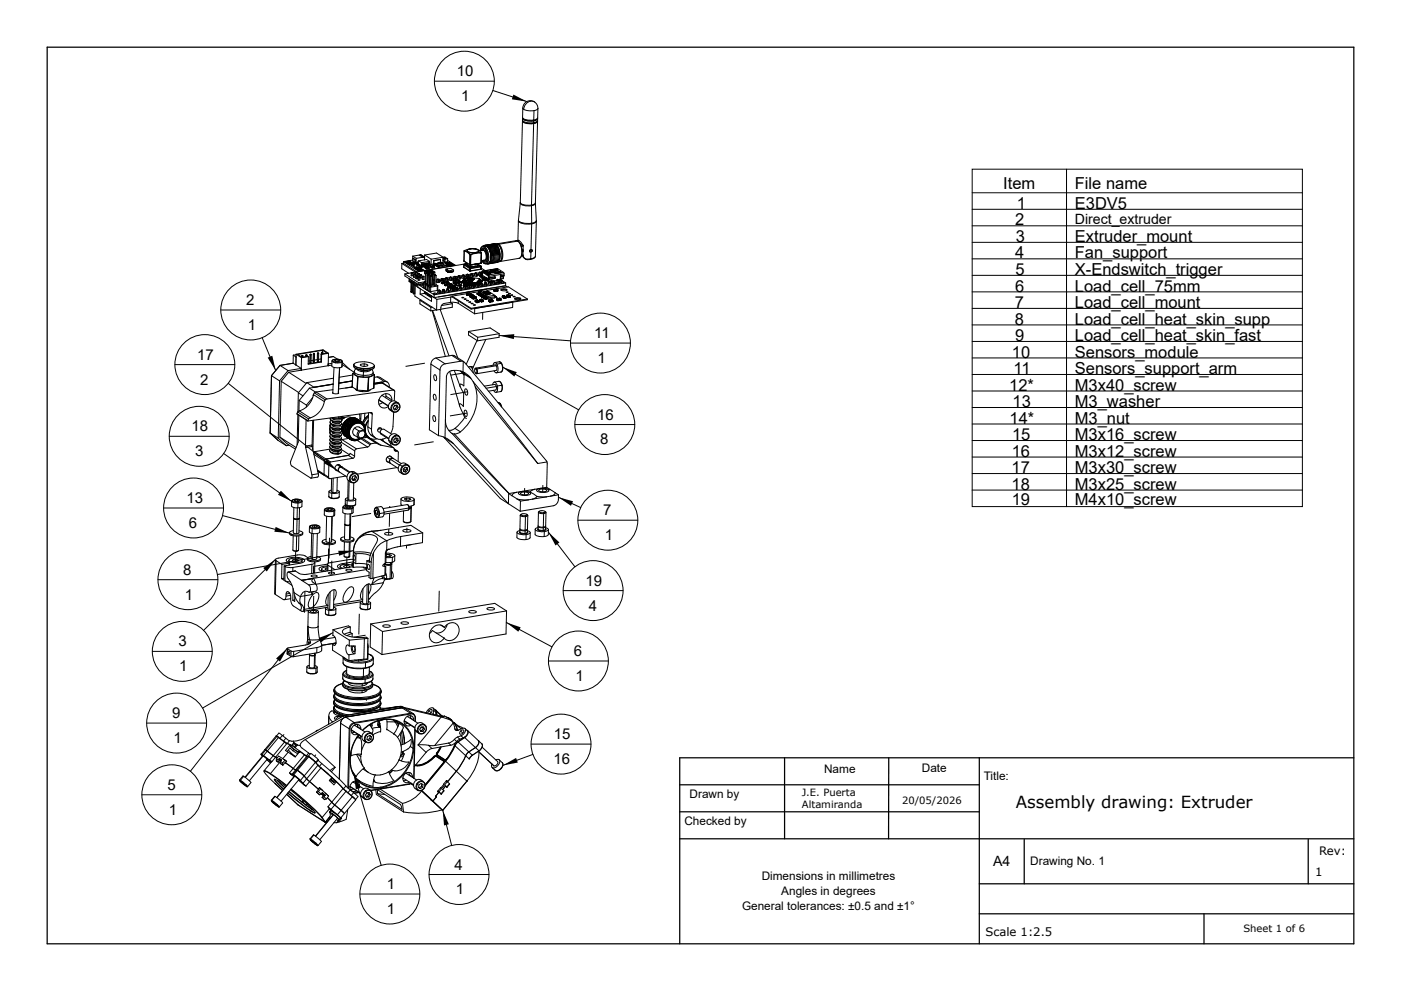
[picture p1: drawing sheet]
<svg xmlns="http://www.w3.org/2000/svg" width="297mm" height="210mm" viewBox="0 0 297 210" stroke-linecap="round" stroke-linejoin="round" font-family="sans-serif">
<defs><g id="words">
<g font-size="3.5">
<text x="212.7" y="40.2">Item</text>
<text x="227.9" y="40.2">File name</text>
<text x="215.2" y="47.8">2</text>
<text x="215.6" y="44.4">1</text>
<text x="227.9" y="44.4">E3DV5</text>
<text x="215.4" y="51.3">3</text>
<text x="227.9" y="51.3">Extruder_mount</text>
<text x="215.3" y="54.8">4</text>
<text x="215.3" y="58.3">5</text>
<text x="227.9" y="54.8">Fan_support</text>
<text x="227.9" y="58.3">X-Endswitch_trigger</text>
<text x="215.2" y="65.4">7</text>
<text x="215.2" y="61.8">6</text>
<text x="227.9" y="61.8">Load_cell_75mm</text>
<text x="227.9" y="65.4">Load_cell_mount</text>
<text x="215.2" y="68.9">8</text>
<text x="227.9" y="68.9">Load_cell_heat_skin_supp</text>
<text x="214.5" y="75.9">10</text>
<text x="215.2" y="72.4">9</text>
<text x="227.9" y="72.4">Load_cell_heat_skin_fast</text>
<text x="227.9" y="75.9">Sensors_module</text>
<text x="214" y="82.9">12*</text>
<text x="214.9" y="79.4">11</text>
<text x="227.9" y="79.4">Sensors_support_arm</text>
<text x="227.9" y="82.9">M3x40_screw</text>
<text x="214" y="89.9">14*</text>
<text x="214.7" y="86.4">13</text>
<text x="227.9" y="86.4">M3_washer</text>
<text x="227.9" y="89.9">M3_nut</text>
<text x="214.6" y="93.4">15</text>
<text x="227.9" y="93.4">M3x16_screw</text>
<text x="214.5" y="100.4">17</text>
<text x="214.5" y="96.9">16</text>
<text x="227.9" y="96.9">M3x12_screw</text>
<text x="227.9" y="100.4">M3x30_screw</text>
<text x="214.5" y="103.9">18</text>
<text x="214.5" y="107.2">19</text>
<text x="227.9" y="103.9">M3x25_screw</text>
<text x="227.9" y="107.2">M4x10_screw</text>
<text x="215.4" y="171.4">Assembly drawing: Extruder</text>
</g>
<g font-size="3.2">
<text x="96.9" y="16.2">10</text>
<text x="97.8" y="21.5">1</text>
<text x="52.2" y="64.7">2</text>
<text x="52.5" y="70">1</text>
<text x="126" y="71.7">11</text>
<text x="41.8" y="76.3">17</text>
<text x="126.7" y="77">1</text>
<text x="42.5" y="81.6">2</text>
<text x="126.6" y="89">16</text>
<text x="40.6" y="91.5">18</text>
<text x="127.2" y="94.3">8</text>
<text x="41.4" y="96.8">3</text>
<text x="39.6" y="106.7">13</text>
<text x="40.1" y="112">6</text>
<text x="127.9" y="109.3">7</text>
<text x="128.2" y="114.6">1</text>
<text x="38.8" y="121.9">8</text>
<text x="124.1" y="124.3">19</text>
<text x="39.2" y="127.2">1</text>
<text x="124.8" y="129.5">4</text>
<text x="37.8" y="137.2">3</text>
<text x="38" y="142.4">1</text>
<text x="121.7" y="139.2">6</text>
<text x="122" y="144.5">1</text>
<text x="36.5" y="152.4">9</text>
<text x="36.8" y="157.6">1</text>
<text x="117.4" y="156.8">15</text>
<text x="35.5" y="167.6">5</text>
<text x="117.3" y="162.1">16</text>
<text x="35.8" y="172.9">1</text>
<text x="96.4" y="184.5">4</text>
<text x="82" y="188.6">1</text>
<text x="96.7" y="189.8">1</text>
<text x="82" y="193.9">1</text>
</g>
<g font-size="3">
<text x="227.9" y="47.6">Direct_extruder</text>
<text x="210.6" y="183.8">A4</text>
</g>
<g font-size="2.5">
<text x="174.7" y="164">Name</text>
<text x="195.5" y="163.9">Date</text>
<text x="208.6" y="165.4">Title:</text>
<text x="146.2" y="169.3">Drawn by</text>
<text x="145.1" y="175">Checked by</text>
<text x="218.4" y="183.4">Drawing No. 1</text>
<text x="278.8" y="185.8">1</text>
<text x="279.7" y="181.4">Rev:</text>
<text x="161.5" y="186.8">Dimensions in millimetres</text>
<text x="165.7" y="189.9">Angles in degrees</text>
<text x="157.3" y="193">General tolerances: ±0.5 and ±1°</text>
<text x="208.9" y="198.6">Scale 1:2.5</text>
</g>
<g font-size="2.1">
<text x="170" y="168.9">J.E. Puerta</text>
<text x="170" y="171.5">Altamiranda</text>
<text x="191.2" y="170.5">20/05/2026</text>
<text x="263.6" y="197.7">Sheet 1 of 6</text>
</g>
</g></defs>
<g fill="none" stroke="#000" stroke-width=".21">
<path d="M92.1 17.2h12.7M104.5 19.2l7.2 2.3M110.8 25.7l-.5 17.3M110.8 25.1v.4a2.37 2.37 0 0 0 2.3 .5M110.8 25.6a.95 .95 0 0 0 1.2 .6h1.1M110.8 25a.95 .95 0 0 0 1.2 .7h1.2M110.8 22.9l.2 .3M110.8 22.9v2a2.37 2.37 0 0 0 2.4 .6M110.9 25.7a1.96 1.96 0 0 0 2.2 .5M110.9 25.1a1.96 1.96 0 0 0 2.2 .5M111 23.2l.8 .3h1.4M113.1 26v.2"/>
<path d="M113.1 25.5v.1M113.1 26.2l-.4 17.3M113.2 25.6l-.1 .4M113.2 23.5v2M113.3 21.6a1.63 1.63 0 0 0-2.3 1.6M113.3 21.6a1.6 1.6 0 0 0-2.5 1.3M113.3 21.6a1.6 1.6 0 0 1 .7 1.4M113.9 25.8l-.2 .2-.6 .2M113.9 25.2l-.2 .2-.6 .2M114 25.7l-.2 .3-.7 .2M114 25.1l-.2 .3-.6 .3M114 25.8l-.5 17.2"/>
<path d="M114 25.2l-.1 .5-.8 .3M114 23l-.2 .3-.6 .2M114 23v2l-.2 .3-.6 .2M206.1 35.9h70v71.6h-70zM226.1 35.9v71.6M85.2 55.9l2.9 1.8M85.2 55.9v1.1l1.5 1M85.6 55.8l-.4 .1M85.6 55.9l2.8 1.8M85.6 55.5l3.2 2.1M85.6 55.5v.4M85.8 55.5l1 .7"/>
<path d="M85.8 55.5l1-.1 .5 .3M85.8 55.5h.1M85.9 58.1l-.1 .5 2.8 1.7M85.9 58.1l2.9 1.9M85.9 55.5l.8-.1 .5 .3-.8 .1zM86.2 55.6l.3-.1 .4 .1-.4 .1zM86.2 55.6h.1M86.3 55.5l-.4 .1M86.3 55.6h.4zM86.7 55.9l.5 .1zM86.7 55.6h.1M86.7 55.4h.1"/>
<path d="M86.8 59.7l.4 .4M86.8 59.6l.2 .1M86.8 59.6v-.4v.5M86.8 59.6v.1M86.8 56.2h.1M86.8 55.9h.4zM86.9 55.6l-.4 .1-.3-.1M87 59.7l.2 .4M87 59.3v.4M87.1 60v1.9M87.2 58.4v.1M87.2 57.9h.1"/>
<path d="M87.2 57.9v.6M87.2 55.9h.1M87.2 55.7v.1M87.2 55.7h.1M87.2 56.1l-.4 .1M87.2 55.8l-.5 .1M87.3 59.5l-.1 .6M87.3 59.9l.2 .1M87.3 59.9l-.1 .2M87.3 59.5v.4M87.3 57.9v.6M87.4 57.9h.1"/>
<path d="M87.4 57.9h-.2M87.4 57.9h-.1M87.4 57.8v.1M87.4 57.8l.1 .1M87.4 55.8l-.1-.1-.1 .6 .2 .1M87.4 55.8v.6M87.5 55.8l-.1 .6 .3 .1M87.5 55.8l.2 .2M87.5 56.4h-.1M87.5 55.2l-1.9 .3M87.5 59.6v.4M87.5 54.3l.7 .5"/>
<path d="M87.5 54.3v1M87.5 57.9v.5l-.3 .1M87.5 57.9h-.2M87.6 54.8l-.1 .6 .3 .2M87.6 54.8l.4 .3M87.6 54.8l.5 .3M87.7 58.8h.1M87.7 56l.1 .1M87.7 56v.6l.1 .1M87.7 56l.5-.1 .2 .1M87.7 58.2l.1 .1M87.7 58.2v.6"/>
<path d="M87.7 59.8v.6M87.8 59.8v.4M87.8 58.3v.5M87.8 55.6l.2 .1M87.8 56.8l1-.1 1.1 .6M87.8 56.8l1.1 .7M87.8 56.8h.1M87.8 56.1v.6M87.9 58.2l-.1 .1M87.9 58.2h-.2M87.9 58.2h.1M87.9 58.1l-.2 .1"/>
<path d="M87.9 58.1l.1 .1M87.9 58.1v.1M88 55.1v.5M88 59.9v.5M88 55.7l.1 .1M88 55.7v.1M88 58.2v.6h-.3M88 58.2l-.2 .1M88.1 55.8h.3M88.1 55.8h.1M88.1 55.1h-.1M88.1 55.1v.5"/>
<path d="M88.1 57.7l-2.2 .4M88.1 57.7v.6h.3M88.1 57.7l.1 .1M88.2 55.8h-.7M88.2 59.1h.3M88.2 58.5v.6M88.2 58.5l.1 .1M88.2 55.7l-.8 .1M88.2 55.7h.1M88.2 55.6l-1.8 .3 .5 .2h.3M88.2 55.6l-.3 .1M88.2 55.6v.1"/>
<path d="M88.2 57.8v.6M88.2 56.9l.4-.1 .4 .1-.4 .1zM88.2 56.9l.4 .2 .4-.2M88.2 54.8v.9M88.2 57.7h.1M88.2 57.7h-.1M88.3 57.7l-.1 .1M88.3 57.7l.1 .1M88.3 58.6v.5M88.3 57.7h-.2M88.3 57.7h.1M88.3 58.5h-.1"/>
<path d="M88.3 58.5v.1M88.3 56.8l-.3 .1M88.4 58.5h.1M88.4 56.9h.4zM88.4 56.3l.3 .2M88.4 58.5h-.2M88.4 56v.6l-.6 .1M88.4 56l-.6 .1M88.4 56.1h.1M88.4 55.8h-.2M88.4 55.8v.3M88.4 57.8h-.2"/>
<path d="M88.4 57.8v.5M88.4 56.2h.1M88.4 56.2l.2 .1M88.5 57.2l.4 .2M88.5 55.8l.1 .1M88.5 58.5l-.2 .1M88.5 58.5v.6M88.6 58v.6l.1 .1 .2-.1v-.5M88.6 58l.1 .1M88.6 55.7l-.1 .1M88.6 55.7h-.3M88.6 56.3h.1"/>
<path d="M88.6 55.6l.1 .3M88.6 55.6l-.1 .2M88.6 55.5v.1M88.6 59.4h.4M88.6 55.8v.1M88.7 55.9h-.1M88.7 55.9l.7 .5M88.7 58.8l.1 .1M88.7 58.8l-.1 .6M88.7 56.3v.2M88.7 58.1v.6M88.7 56.1l-.3 .1"/>
<path d="M88.7 56.1l.3 .2M88.7 57.2l.4-.1 .3 .1-.3 .1zM88.7 57.2l.4 .2 .3-.1M88.7 58h-.1M88.7 58l.2 .1M88.7 58v.1M88.8 58h-.1M88.8 56.9h.1M88.8 55.3l.6 .4M88.8 55.3l-.2 .2M88.8 55.3l1.7-.2 .6 .4M88.8 56.7l.4 .3-.8 .1-.4-.2"/>
<path d="M88.8 56.7l-.3 .1M88.8 56.7h.1M88.8 56.7l-.8 .2M88.8 58.9v.6M88.8 60v.3M88.8 57.6h.1M88.8 58l.1 .1M88.8 58h-.2M88.8 58h.1M88.8 58.8h-.1M88.8 57.1l-.3 .1M88.8 58.8v.1"/>
<path d="M88.9 58.8h-.1M88.9 58.8h.1M88.9 57.5h.1M88.9 54.1l.7 .5M88.9 54.1l-1.4 .2M88.9 57.2h.4zM88.9 58.8h-.2M88.9 56.2h.1M88.9 56.2l-.3 .1M88.9 58.1h-.2M89 56.9h.1M89 56.3h-.3"/>
<path d="M89 56.3v.1M89 56.5l-.1 .1 .3 .2M89 56.5h.1M89 56.5l.2 .1M89 58.8l-.2 .1M89 58.8v.6M89 58.9l.1 .1M89.1 58.3l.1 .1M89.1 58.3l-.1 .7M89.1 54.1l.8 .4M89.1 54.1l.9 .4M89.1 54.1h-.2"/>
<path d="M89.1 54.1h.1M89.2 56.6v.1M89.2 56.6h.1M89.2 58.4v.6M89.2 56.7v.1M89.2 56.4l-.5 .1M89.2 58.3v.1M89.2 56.4l-.2 .1M89.2 56.4l.2 .2M89.3 58.3h-.2M89.3 58.3l.1 .1M89.3 57.2v.1"/>
<path d="M89.3 57l-.8 .2M89.3 57l.4 .3M89.3 57h.1M89.3 58.3h-.1M89.4 55.7v.3M89.4 56.1v.3M89.4 56v.1M89.4 58.4v.5l-.3 .1M89.4 58.4h-.2M89.4 56.6h-.2M89.4 56.6h.1M89.4 57.2v.1"/>
<path d="M89.5 56.6l-.3 .1M89.5 56.6v.2h-.3M89.5 56.1l.2 .5M89.5 56.1h-.1M89.5 56.4h-.1M89.6 58.7h.1M89.6 58.7l-.1 .6M89.6 56.1h-.1M89.6 56.1v.4M89.6 56.5h.1M89.6 54.6l-1.4 .2M89.6 54.6h.1"/>
<path d="M89.7 56h.1M89.7 56h-.3M89.7 58.7v.6M89.7 56.5v.1M89.7 58.6v.1M89.7 58.6l-.1 .1M89.7 58.6h.1M89.7 56l.1 .4M89.7 56l-.1 .1M89.7 58.6l.2 .1M89.8 58.6l.1 .1M89.8 58.6l-.2 .1"/>
<path d="M89.8 58.6h-.1M89.8 56.4l-.2 .1M89.8 56.4l.1 .1M89.9 54.6h-.3M89.9 54.5v.1M89.9 57.3l-1 .2M89.9 57.3h.1M89.9 56.5l-.2 .1M89.9 56.5h-.2M89.9 58.7v.6l-.4-.1M89.9 58.7h-.2M89.9 56l.2 .6"/>
<path d="M89.9 56l-.2 .1M90 56.3h-.2M90 54.5h-.1M90 56l.1 .4M90 56h-.1M90 54.8h.1M90 54.1l2.6-.4 1.3 .9-.1 1.1M90 54.1l1.4 .9M90 54.1v1v-.6M90.1 56.4v.1M90.1 56.6l.1 .3M90.1 56.6l.1 .1"/>
<path d="M90.1 55.9l.1 .5M90.1 55.9l-.4 .1M90.1 56.5v.1M90.1 56.6h.1M90.1 56.6l.2 .1M90.2 59.9l-.4 .2M90.2 59.7h.1M90.2 59.8l-1.4 .2M90.2 59.7l-.2 .3M90.2 58.1v.1M90.2 58.1h.1M90.2 58v.1"/>
<path d="M90.2 57.9l.1 .1M90.2 57.9l-.1 2.2 .2 .1M90.2 57.5h.1M90.2 56.7v.2M90.2 57.5h.2zM90.2 56.4h-.1M90.2 56.4h.1M90.3 56.7h-.1M90.3 56.7h.1M90.3 56.9h-.1M90.3 56.7h.3M90.3 56.7l.2 .1"/>
<path d="M90.3 56.7v.3l.2 .1M90.3 56.4l-.2 .1M90.3 56.4l-.2 .2M90.3 57.5h.1M90.3 58v2.2M90.4 57.8v.1M90.4 57.8l-.2 .1M90.4 57.5h-.1M90.4 57.5h.1M90.4 56l.2 .5M90.4 56h-.4M90.4 55.9h.1"/>
<path d="M90.4 55.9v.1M90.4 55.9h-.3M90.4 57.9l-.1 .1M90.4 57.8h.1M90.4 56.2l-.2 .1M90.4 57.8l.2 .2M90.5 55.9v.4M90.5 56.8v.3M90.5 57.6h.1M90.5 57.6l.1 .1M90.5 57.6h.2M90.5 56.6h.1"/>
<path d="M90.5 56.6h-.4M90.5 56.3l.1 .1M90.5 56.6h.2M90.6 55.8l.1 .5M90.6 56.4v.1M90.6 57l-.1 .1M90.6 58.3h.1M90.6 56.7v.3M90.6 56.7l-.1 .1M90.6 57.7h.1M90.6 58v2.1l-.3 .1M90.6 58h-.3"/>
<path d="M90.6 58.3l.1 .1M90.6 57.6h.1M90.6 57.6v.1M90.6 57.6h.2M90.7 59.9h-.1M90.7 59.7h-.1M90.7 56.3l.1 .1M90.7 56.3h-.2M90.7 57.7h.1M90.7 58.2l-.1 2.2 .2 .1M90.7 58.2l.1 .1M90.7 57.5l.1 .1"/>
<path d="M90.7 57.5h.1M90.7 56.6l.3 .1M90.7 56.6h.1M90.7 56.6l.2 .1M90.7 57.6h.1M90.7 56.6l.2 .1-.3 .1M90.7 56.6l-.2 .1M90.8 57.8h.1M90.8 56.4h-.2M90.8 56.4l-.2 .1M90.8 57.7v.1M90.8 57.7h.1"/>
<path d="M90.8 58l-.8-.5v.5l.2 .1M90.8 58v.2M90.8 57.5h.1M90.8 57.5v.1M90.8 57.6h.1M90.8 55.9l.2 .5M90.8 55.9h-.3M90.8 58.3v2.2M90.8 57h.1M90.9 57.5h.1M90.9 57.6h.1M90.9 57h-.3"/>
<path d="M90.9 57.8h.1M90.9 57.7h.1M90.9 56.7v.3M90.9 58.2l.2 .1M90.9 58.2l-.1 .1M90.9 56.1l-.2 .1M90.9 57.5v.1M90.9 57.8l.1 .1M90.9 57.5h-.2M90.9 55.8l-.1 .1M90.9 55.8v.5M90.9 57.7l-.1 .1"/>
<path d="M90.9 58.1l-.2 .1M90.9 57.5l.1 .1M90.9 56.3h.1M91 57.9h.1M91 57.6h.1M91 57.7h.1M91 57.7h-.1M91 57.6l.1 .1M91 57.8v.1M91 57.8h.1M91 55.8h.1M91 55.8l-.6 .1"/>
<path d="M91 56.7v.3h-.1M91 56.7h-.1M91 57.8h-.1M91 56.3v.1M91 57.5h-.1M91.1 57.6h.1M91.1 57.6h-.1M91.1 57.8h.1M91.1 59.9v.1M91.1 57.5h-.1M91.1 57.5h.1M91.1 57.8h-.1"/>
<path d="M91.1 55.5l-1.7 .2M91.1 55.5v.3M91.1 55.8v.4M91.1 55.8h-.2M91.1 57.9l-.3 .1M91.1 55.8l.3 .3M91.1 55.8h.1M91.1 57.8l.1 .1M91.1 57.8v.5M91.1 55.8h-.1M91.1 58.3l-.1 2.1-.2 .1M91.1 58.3h-.3"/>
<path d="M91.1 57.7h.1M91.1 56.2l.1 .1M91.1 56.2l-.2 .1M91.2 57.6v.1M91.2 58.6h.1M91.2 58.6l-.1 2.1 .2 .1M91.2 56.5l.1 .2M91.2 56.5l.1 .1M91.2 57.7h.1M91.2 57.6h.1M91.2 56.3h-.2M91.2 56.3l-.2 .1"/>
<path d="M91.2 57.7h-.1M91.2 57.6l.1 .1M91.2 57.9v.6M91.2 57.5h.1M91.2 57.5h.2M91.3 57.7h.1M91.3 57.7l-.2 .1M91.3 56.4h.1M91.3 56.4l.1 .1M91.3 57.7l-.1 .2M91.3 57.6v.1M91.3 57.4l-.1 .1"/>
<path d="M91.3 58.6v2.2M91.3 57.5h.1M91.3 57.7l.2 .1v.7M91.3 57.6h.1M91.3 56.6v.1M91.4 57.7h-.1M91.4 57.4h.1M91.4 57.4h-.1M91.4 57.5h.1M91.4 57.6h.1M91.4 57.4v.1M91.4 58.5l.2 .1"/>
<path d="M91.4 58.5l-.1 .1M91.4 57.6h-.1M91.4 57.7h.1M91.4 58.5l-.2 .1M91.4 57.6l.1 .1M91.4 57.4l.1 .1M91.4 55v1.1M91.4 57.8h.1M91.4 57.2l.8 .5M91.4 56.5h.1M91.4 56.5l-.1 .1M91.5 57.7v.1"/>
<path d="M91.5 57.7h.1M91.5 57.5h-.1M91.5 56.7h-.2M91.5 56.6l.1 .3M91.5 56.6l.1 .1M91.5 57.8h.1M91.5 57.6h.1M91.5 58.4h.1M91.5 58.3h.1M91.5 58.3v.1M91.5 57.7l.1 .1M91.5 57.7h.3"/>
<path d="M91.6 56.6h.1M91.6 56.6l.1 .1M91.6 58.4h-.1M91.6 57.7v.1M91.6 57.8h.1M91.6 58.1v.5M91.6 58.1l.1 .1M91.6 57.7h.1M91.6 58.6l-.1 2.2h-.2M91.6 58.6h-.3M91.6 56.4l-.4 .1M91.6 56.4l.2 .1"/>
<path d="M91.6 56.7v.2M91.6 56.4l.3 .1M91.7 57.7h.1M91.7 57.7h-.1M91.7 57.7v.1M91.7 56.7h.1M91.7 56.7h-.1M91.7 58.2v2.1M91.7 58h.1M91.7 58l-.1 .1M91.7 57.8h.1M91.8 58l-.1 .2"/>
<path d="M91.8 57.7h.1M91.8 57.7l-.1 .1M91.8 56.5h-.4M91.8 56.5h.1M91.8 58h.1M91.8 58h-.1M91.8 57.6v.1M91.8 58l.2 .1M91.9 57.6l-.1 .1M91.9 57.6h.1M91.9 57.6h-.1M91.9 56l-.5 .1"/>
<path d="M91.9 57.7h.1M91.9 56l.1 .1M91.9 56h.3M91.9 56l-.1 .3 .2 .1M91.9 56.5h-.1M91.9 56.5v.1M91.9 56.6l.2 .1M91.9 56.6h-.4M91.9 59.8h.1M92 59.5h.1M92 59.4h.1M92 55.3h.1"/>
<path d="M92 55.3v.6M92 58.1l-.1 2.2h-.2M92 58.1l-.3 .1M92 56.1v.3M92.1 56.7h-.4M92.1 56.7h.1M92.1 58.4l.1 .1M92.1 58.4l-.1 2.2h.2M92.1 56.7v.1l-.5 .1M92.2 56l-.2 .1M92.2 56l-.1 .3-.1 .1M92.2 57.7l-1 .2"/>
<path d="M92.2 57.7v.6h-.2M92.2 58.5v2.1M92.2 58.3h.1M92.2 58.3l-.1 .1M92.3 58.3l-.1 .2M92.3 55.9l.3 .1M92.3 55.9h.1M92.3 55.9l.1 .1M92.3 55.9l-.3 .1M92.3 58.3h.1M92.3 58.3l.2 .2M92.4 56.3h.1"/>
<path d="M92.4 56.3h-.3M92.4 56l-.3 .1M92.4 56v.4l.2 .1M92.4 56l.2 .2M92.5 58.5l-.1 2.1h-.2M92.5 58.5h-.3M92.5 59.7h-.1M92.6 56h-.2M92.6 56h.1M92.6 59.6l.4 .1M92.6 59.6v.3h.4M92.6 56.2v.3"/>
<path d="M92.6 56l.2 .1M92.7 59.3l-.2 .1M92.7 59.3l-.1 .3M92.7 59.3l.3 .1M92.8 56.1h.1M92.8 56h-.1M92.8 55.9h-.3M92.8 55.8a.99 .99 0 0 1 1.2 .1 .99 .99 0 0 1-1.2-.1zM92.8 55.8v.3M92.8 56.1l.1 .1M92.8 56.1l-.2 .1M92.8 56.3h.4"/>
<path d="M92.8 56.3v.3l.2 .1M92.8 56.3l.2 .1M92.8 56.3l-.1-.1 .1 .3h-.2M92.8 59.2h.1M92.8 59.2l.3 .1M92.8 59.2l-.1 .1M92.8 59.2l.1 .1M92.9 59.3l.1 .1M93 59.4v.3M93 56.4v.3M93 59.7v.2M93 56.4l.1 .3"/>
<path d="M93.1 59.3l-.1 .1M93.1 59.3l.1 .3M93.2 59.6v.2l-.2 .1M93.2 59.6l-.2 .1M93.2 56.7h-.2M93.2 56.3l-.2 .1M93.2 56.3v.1M93.2 55.8l-.3 .1 .8 .1-.2-.1M93.2 55.8l.1 .1M93.3 55.9h.1M93.3 55.7h-.2l.1 .1M93.3 55.7v.2"/>
<path d="M93.3 55.7l.1 .1M93.4 55v.1M93.4 55.1l-1.4 .2M93.4 55.1v.6M93.4 55.8v.2M93.4 59.5l-.3 .1M93.5 59.4l.4 .1M93.5 59.4v.4h.4M93.5 55.9l-.1 .1M93.6 59.2l-.6 .1M93.6 59.2l-.1 .2M93.6 59.2h.3"/>
<path d="M93.6 55.7l.3 .1M93.7 55.8h.1l-.3 .1M93.7 55.8v.1M93.7 55.8h-.3M93.7 59.1h.1M93.7 59.1l.2 .1M93.7 59.1l-.1 .1M93.8 60h-.1M93.8 60h.1M93.8 59.1l.1 .1M93.9 59.2v.3M93.9 55.8h.1"/>
<path d="M93.9 59.5v.3M93.9 59.9h.1M93.9 59.2h.1M93.9 59.2l.1 .2M94 54.8l.4-.1 .3 .1M94 54.8l-.1 .5 .3 .1M94 54.8l.2 .1M94 56.1l.2 .1M94 55.9l-.2 .4h-.7M94 55.3h-.1M94 59.9l.2 .1M94 59.9h-.1"/>
<path d="M94 59.8h-.1M94 59.4l.1 .3M94 59.4l-.1 .1M94.1 59.7l-.1 .2M94.1 59.7l.2 .1M94.1 59.7l.4-.1 .2 .1M94.1 60v.1M94.1 60h.1M94.1 59.9l-.3 .1M94.1 59.9v.1M94.2 54.9l.5-.1 .2 .1M94.2 54.9v.6l.1 .1"/>
<path d="M94.2 54.9l.1 .1M94.2 56.2l-1.2 .2M94.2 56.2v.3l-1.1 .2M94.3 59.8l-.1 .2M94.3 55.8l1-.2 1 .7M94.3 55.8l1 .6M94.3 55.8h.1M94.3 59.4h-.3M94.3 55v.6M94.4 59.3l.4 .1M94.4 59.3v.3M94.4 56.3l.4-.1 .3 .1z"/>
<path d="M94.4 56.3h.7M94.4 56.3h.1M94.5 55.8l.7-.1 .5 .2-.8 .2zM94.5 54.6l-.2-.1-2.9 .5M94.5 54.6l-.6 .1M94.5 54.6v.1M94.5 59.1h-.6M94.5 59l-.1 .3M94.5 59l.2 .1M94.5 57.1l.1 .4M94.5 57.1l1.1-.2 .6 .4M94.5 57.1l.6 .4"/>
<path d="M94.6 56.3h.4zM94.6 56.3h.4M94.6 56.3v.1M94.6 56.3h.1M94.6 58.9h.1M94.6 58.9l.2 .1M94.6 58.9l-.1 .1M94.6 58.9l.1 .1M94.6 56.3h.3M94.6 57.5l.1 .1M94.6 57.4l.2 .1M94.6 57.4v.1"/>
<path d="M94.7 57.4h-.1M94.7 57.5h.1M94.7 55.8l.4-.1 .3 .1-.3 .1zM94.7 55.8l.4 .2 .3-.2M94.7 59.7v.2l-.5 .1M94.7 59.7l-.4 .1M94.7 59.8h.2M94.7 59v.1M94.7 57.5v.1M94.7 59.9h.1M94.7 57.1h.2zM94.7 56.3l.1 .1"/>
<path d="M94.7 56.3l-.1 .1M94.7 56.3h.1M94.7 57.6h.1M94.7 59.1l.1 .3M94.8 57.5l.1 .1M94.8 57.5l-.1 .1M94.8 57.5v.1M94.8 59.4l.1-.1 .1 .2M94.8 59.4v.2M94.8 56.4h.1M94.8 57.5h.1M94.8 59.9h.1"/>
<path d="M94.8 57.6h.1M94.8 55.7l-.3 .1M94.8 59.6l-.2 .1M94.8 59l-.1 .1M94.8 59l.1 .3 .3-.1M94.8 57.6l.2 .1M94.8 60h-.1M94.8 59.9v.1M94.8 59.9l-.7 .1M94.9 55.8h.4zM94.9 59.9v.1M94.9 59.9h-.1"/>
<path d="M94.9 57.1h.1M94.9 60h-.1M94.9 57.6v.1M94.9 57.6h.1M94.9 55.2l1.6 1.1M94.9 56.4h-.1M94.9 56.3v.1M94.9 56.3l-.1 .1M94.9 57.7h.1M94.9 54.9v.6l-.6 .1M94.9 54.9l-.6 .1M94.9 59.8l.1 .1"/>
<path d="M94.9 57.6l.1 .1M94.9 59.8h.1M94.9 56.3h.1M95 56.1l.7-.1 .5 .2-.8 .2zM95 56.3h-.1M95 60h.1M95 60h-.1M95 59.8v.1M95 59.9h.1M95 59.9h-.1M95 57.7l.1 .1M95 57.7h.1"/>
<path d="M95 59.5l-.2 .1M95.1 59.9v.1M95.1 59.9h.1M95.1 60h.1M95.1 60h-.1M95.1 56.3h.1M95.1 59.9l.1 .1M95.1 57.5v.3M95.2 59.9v.1M95.2 59.9l-.1 .1M95.2 56.1l.4-.1 .3 .1-.4 .2zM95.2 56.1l.3 .2 .4-.1"/>
<path d="M95.2 60h-.1M95.2 55.8v.1M95.2 55.7h-.2M95.2 55.7h.1M95.3 59.1v.4h.4M95.3 56l-.3 .1M95.3 57.8h.1M95.3 57.8h-.2M95.3 57.7h.1M95.3 57.7v.1M95.3 56.4h.1M95.4 56.1h.4z"/>
<path d="M95.4 58.9l-.6 .1M95.4 58.9l-.1 .3h.4M95.4 58.9h.2M95.4 57.7h.1M95.4 57.8h-.1M95.4 57.7v.1M95.4 57.7h-.1M95.5 57.7h.1M95.5 58.8h.1M95.5 58.8l.2 .1M95.5 58.8l-.1 .1M95.5 57.7l-.1 .1"/>
<path d="M95.5 58.8l.1 .1M95.6 57.7h.1M95.6 57.7h-.1M95.6 58.9h.1M95.6 58.9l.1 .3M95.7 57.7h.1M95.7 57.7h-.1M95.7 57.6v.1M95.7 59.2v.3M95.7 58.9h-.1M95.7 58.9l.1 .2M95.7 56.1v.1"/>
<path d="M95.7 56h.1M95.8 57.6h.1M95.8 57.6l-.1 .1M95.8 57.6h-.1M95.8 59.1l.1 .3-.2 .1M95.8 59.1l-.1 .1M95.8 57.7h.1M95.9 57.7h-.1M95.9 57.6h.1M95.9 57.6v.1M95.9 56.1v.1M95.9 57.7h.1"/>
<path d="M96.1 59.6l.6 .4M96.1 59.6l.1 .6M96.1 59.6h.1M96.1 59.5l.1 .1M96.1 59.5v.1M96.1 59.1h-.3M96.2 59l.4 .1M96.2 59v.3l.4 .1M96.2 57.3l-1.1 .2M96.2 57.3v.3l-.3 .1M96.2 59.6l-.1 .5M96.2 59.6l.6 .3"/>
<path d="M96.2 59.9l.1 .3 .3 .3M96.2 59.9l.4 .3v.2M96.3 58.8h-.6M96.3 58.7l-.1 .3M96.3 58.7l.2 .1M96.3 60h.1M96.3 56.3l-1 .1M96.3 56.3h.1M96.4 58.6h.1M96.4 58.6l.2 .1M96.4 58.6l-.1 .1M96.4 58.6l.1 .1"/>
<path d="M96.5 59.5h-.1M96.5 59.5h.1M96.5 59.5h-.4M96.5 58.7v.1M96.5 58.8l.1 .3M96.5 56.3h.1M96.5 56.3l-7.7 1.3M96.6 59.1v.3M96.6 59.7h.1M96.6 59.6l.2 .2h.3l.2-.2M96.6 59.5v.1M96.6 59.5v.2"/>
<path d="M96.6 59.5l.4-.1 .3 .1M96.6 58.7l-.1 .1M96.6 58.7l.1 .3M96.6 59.4l-.1 .1M96.6 59.6v.1M96.6 59.4h.5l.2 .1-.4 .1zM96.7 59.5l-.1 .1M96.7 60v.5M96.7 59l.1 .2-.2 .2M96.7 59l-.1 .1M96.7 60h.1M96.7 60l.1 .1"/>
<path d="M96.8 60h.1M96.8 60h-.1M96.8 59.9l-.1 .1M96.8 59.9l.1 .1M96.8 59.9v.1M96.8 59.4h.3M96.9 60h.1M97 58.9l-.3 .1M97.1 58.8l.4 .1M97.1 58.8l-.1 .4h.5M97.1 59.9h-.1v.1M97.1 59.9h.1"/>
<path d="M97.1 59.9v.1M97.1 60h.1M97.1 60h-.2M97.1 59.9l.1 .1M97.2 58.6l-.6 .1M97.2 58.6l-.1 .2M97.2 58.6h.2M97.3 58.5h.1M97.3 58.5l.2 .1M97.3 58.5l-.1 .1M97.3 58.5l.1 .1M97.3 59.7h.1"/>
<path d="M97.3 59.5l.4 .3M97.3 59.5l-.7 .1M97.3 59.5v.2M97.4 58.6h.1M97.4 59.8h.1M97.4 58.6l.1 .3M97.4 59.8l.1 .2M97.4 59.8l-.3 .1M97.5 60h.1M97.5 60v.2h-.3v-.2M97.5 58.9v.3M97.5 58.6h-.1"/>
<path d="M97.5 58.6l.1 .2M97.5 59.9h.1M97.5 59.8h-.1M97.5 59.8l.1 .1M97.5 59.8v.1M97.6 58.8l.1 .3-.2 .1M97.6 58.8l-.1 .1M97.6 59.9h-.1M97.7 59.7v.1M97.7 59.7l.1 .1M97.8 59.8l-.2 .1M97.8 59.8v.1"/>
<path d="M97.8 59.9h.1M97.8 59.9l-.6 .1M97.8 59.9l-.1 .6M97.8 60h.1M97.8 60h.4M97.9 59.9h.1M97.9 59.9l-.1 .1M97.9 59.8v.1M97.9 59.8h.1M97.9 59.9h-.1M97.9 58.8h-.3M97.9 59.9h.3"/>
<path d="M97.9 59.9v.1M97.9 60h-.1M97.9 60h.3M97.9 58.7l.5 .1M97.9 58.7v.3l.5 .1M98 59.9h-.1M98 59.7v.1M98 59.7h.1M98 59.9h.2M98 59.8h-.1M98 59.8h.1M98 59.8v.1"/>
<path d="M98 59.8h.2M98 59.9h.1M98.1 58.5l-.6 .1M98.1 58.4l-.2 .3M98.1 59.6v.1M98.1 59.8h-.1M98.1 59.6h.1M98.1 58.4l.2 .1M98.1 59.8h.1M98.1 59.7h-.1M98.1 59.7h.1M98.1 59.7v.1"/>
<path d="M98.1 59.7h.2M98.1 59.5l.1 .1M98.1 59.5h.1M98.2 59.5h-.1M98.2 59.6h-.1M98.2 59.6h.1M98.2 59.5h.1M98.2 58.3v.1M98.2 58.3l.2 .1M98.2 58.3l-.1 .1M98.2 59.9h.1M98.2 58.4h.1"/>
<path d="M98.2 60h.1M98.2 59.6v.1M98.2 59.8v.1M98.2 59.6h.2M98.2 59.7h.1M98.2 59.5v.1M98.2 59.9v.1M98.2 59.4l.1 .1M98.2 59.4h.1M98.3 59.5h-.1M98.3 59.5h.1M98.3 60h.1"/>
<path d="M98.3 59.8l-.1 .1M98.3 59.7l-.1 .1M98.3 59.9h.1M98.3 59.9h-.1M98.3 58.4v.1M98.3 59.8h.1M98.3 59.4h.1M98.3 59.4h-.1M98.3 59.8h-.1M98.3 59.9v.1M98.3 59.5h.2M98.3 59.7h.1"/>
<path d="M98.3 59.8v.1M98.3 59.5v.1M98.3 59.5l.1 .1M98.3 59.4v.1M98.3 58.5l.1 .3M98.3 59.9l.1 .1M98.3 59.3l.1 .1M98.3 59.3h.1M98.3 59.7v.1M98.3 56.7h.1M98.3 56.7l1.3 .8M98.3 56.2h.1"/>
<path d="M98.3 56.2v.5M98.4 56.1l-.1 .1M98.4 56.2l-.1 .5M98.4 56.2l1.2 .8M98.4 58.8v.3M98.4 59.7h-.1M98.4 59.3h.1M98.4 59.3h-.1M98.4 55.4h.1M98.4 59.7h.1M98.4 59.7l-.1 .1M98.4 56.1h.1"/>
<path d="M98.4 59.9h.1M98.4 59.9v.2M98.4 59.8v.1M98.4 59.8l2.5 .3M98.4 55.4l1.2 .8M98.4 59.4h.1M98.4 59.4h-.1M98.4 59.4h.2M98.4 59.6h.1M98.4 59.4v.1M98.4 59.4l.1 .1h-.2M98.4 58.4l-.1 .1"/>
<path d="M98.4 59.3v.1M98.4 58.4l.1 .3M98.4 56.1v.1M98.4 56.1l1.2 .8M98.4 59.6l-.1 .1M98.4 59.7l2.5 .3M98.4 59.7v.1M98.4 59.2l.1 .1M98.4 59.2h.1M98.4 53.3h.1M98.4 53.3v2.1M98.4 53.3l.6 .2 .6 .5"/>
<path d="M98.4 53.2v.1M98.5 59.6h-.1M98.5 60l-.1 .1M98.5 60h.1M98.5 59.2h.1M98.5 59.2h-.1M98.5 53.2h-.1M98.5 59.3h.1M98.5 59.3h-.1M98.5 59.5h.1M98.5 59.3h.2M98.5 59.3l-.1 .1"/>
<path d="M98.5 59.3l.1 .1M98.5 53.2l.6 .2 .6 .6M98.5 53.2l-.1 .1M98.5 59.2v.1M98.5 59.5l-.1 .1M98.5 58.7l.1 .3-.2 .1M98.5 58.7l-.1 .1M98.5 53.2h.1M98.6 59.2h.1M98.6 59.2h-.1M98.6 59.4h.1M98.6 59.2l-.1 .1"/>
<path d="M98.6 59.2l.1 .1M98.6 59.4h-.1M98.6 59.4h-.2M98.6 60v.1M98.6 59.9l.2 .1M98.6 59.6h.5M98.6 59.5l.5 .1zM98.6 59.6h.1M98.6 59.5v.1M98.6 56l1.1 .7M98.6 56l-.2 .1M98.6 59.9v.1"/>
<path d="M98.6 59.9l-.1 .1M98.6 59.9h.1M98.6 56h.1M98.6 59.3h.1M98.7 56l.6 .4M98.7 59.3l-.1 .1M98.7 59.3h-.1M98.7 59.2h.1M98.8 59.2l-.1 .1M98.8 58.6l-.3 .1M98.8 59.1h-.2M98.8 59.1l-.1 .1"/>
<path d="M98.8 59.1h.1M98.8 58.5l.5 .2M98.8 58.5l-.1 .3 .3 .1M98.9 60h.2M98.9 59l-.1 .1M98.9 58.3l-.5 .1M98.9 60h.1M98.9 59.9l-.1 .1M98.9 59.9v.1M98.9 58.3l-.1 .2M99 58.3h.2M99 59.4h.3z"/>
<path d="M99.1 58.2h.1M99.1 58.2l.2 .1M99.1 58.2l-.1 .1M99.1 56.1v.2M99.1 55.9l-10.8 1.8M99.1 56h-.5M99.1 55.9v.4M99.1 58.2l.1 .1M99.1 59.4h.1M99.1 60v.1M99.1 60h.1M99.1 59.9v.1"/>
<path d="M99.1 56.3h.1M99.2 58.3h.1M99.2 59.2l.2 .1M99.2 58.3l.1 .4M99.2 59.2h.1M99.2 59.1v.1M99.2 60v.1M99.2 59.4h.1M99.3 58.7l.1-.2 .1 .3M99.3 58.7v.1M99.3 58.3h-.1M99.3 58.3l.1 .2h.3"/>
<path d="M99.3 59.1h.1M99.3 59.1h.2M99.3 59.4h-.1M99.3 59.4h.1M99.3 56.4l1.3 .2M99.3 59.1h-.1M99.3 58.9l-.1 .3M99.3 58.9h.1M99.3 59.2h.1M99.4 59.1h-.1M99.4 59.1h.1M99.4 59.1h.2"/>
<path d="M99.4 59h.1M99.4 59h.2M99.4 59.6l.3 .1M99.4 59.6h.2M99.4 59.6h.1M99.4 59h-.1M99.4 58.9l-.2 .3M99.4 60v.1M99.4 59.2h.1M99.4 60h.1M99.4 59.6h.4M99.5 59h.1"/>
<path d="M99.5 58.8h.1M99.5 59.2h-.3M99.5 59.2l-.1 .1M99.5 59.5h.1M99.5 59.6h.1M99.5 59.6h.2M99.5 59.1l-.2 .1M99.5 59.1h-.2M99.5 57.4l.1 .1M99.6 57h.1M99.6 60h.1M99.6 60h-.2"/>
<path d="M99.6 60h-.1M99.6 57l-.1 .4M99.6 59.5h.1M99.6 59.1h-.1M99.6 59.4l-.1 .1M99.6 57.5h.1M99.6 59.1h-.3M99.6 56.1v.1M99.6 59.4v.1M99.6 59h.1M99.6 56.9v.1M99.6 56.2h.1"/>
<path d="M99.6 57v.5M99.6 59.4h.3M99.6 59.4h.1M99.6 52.8l-1.1 .4M99.6 52.8h.1M99.6 59v.1M99.6 54l.1 .1M99.6 54v2.1M99.6 59.5l.1 .1M99.6 59.4l.1 .2M99.6 59.6h.1M99.6 56.9l.1 .1"/>
<path d="M99.6 56.9h.1M99.7 59.3h.1M99.7 57h.1M99.7 57h-.1M99.7 52.8a2.22 2.22 0 0 1 1.8 .3v.2l-.6 .3M99.7 52.8h.1M99.7 52.8l-.7 .4a1.72 1.72 0 0 0 1.9 .4M99.7 56.2h.1M99.7 52.8a1.75 1.75 0 0 1 1.8 .5l-.7 .3M99.7 52.8l-.7 .4a1.77 1.77 0 0 0 1.8 .4M99.7 59h.1M99.7 59l-.3 .3"/>
<path d="M99.7 54.1h.1M99.7 54.1l-.1 2.1M99.7 59.4h.1M99.7 59.7h.1M99.7 54v.1M99.7 54h-.1M99.7 54h.1M99.7 57.5h.1M99.7 56.9v.1M99.7 56.9h.1M99.7 57v.5M99.7 59.5h.1"/>
<path d="M99.7 56.7h.1M99.7 56.7l-.1 .2M99.7 59.6h.1M99.7 58.4l.4 .1M99.7 58.4v.3l.5 .1M99.7 59.4v.1M99.7 59.4v.2M99.7 59.2h.1M99.7 56.9l.1 .1M99.8 57.5h-.1M99.8 59.4h.1M99.8 59.4l-.1 .1"/>
<path d="M99.8 59.2h.1M99.8 56.2h.1M99.8 56.7l-.1 .2M99.8 56.2h-.1M99.8 59.6h.1M99.8 59.2h-.1M99.8 57h-.1M99.8 57v.5M99.8 59.5h.1M99.8 59.5l-.1 .1M99.8 54.1l-.1 2.1M99.8 59.3h.1"/>
<path d="M99.8 59.5h-.1M99.8 54v.1M99.8 59.4v.1M99.8 59.5v.1M99.8 59.2v.1M99.8 59.1h.1M99.8 59.1v.2M99.8 54.1h.1M99.8 58.2l-.5 .1M99.8 54.1v2.1M99.8 59.6l.3 .1M99.8 58.1l-.1 .3"/>
<path d="M99.8 59.6h.4M99.8 58.1l.3 .1M99.8 59.3l.1 .1M99.9 59.3h.1M99.9 59.4h.1M99.9 59.4h-.1M99.9 59.1h.1M99.9 59.1h-.1M99.9 59.6h.1M99.9 59.1v.1M99.9 59.2h.1M99.9 59.6h.3"/>
<path d="M99.9 59.1h.2M99.9 59.6h-.1M99.9 59.3v.1M99.9 59.2h-.1M99.9 59.4l-.1 .1M99.9 59.2l.1 .1M99.9 59.6h.2M99.9 59.6v.1M99.9 59.7h.1M99.9 59.5h.1M99.9 59.5l.3 .1M100 58.1h.1"/>
<path d="M100 58.1h.2M100 58.1h-.2M100 59.2h-.1M100 59.3l-.1 .1M100 59.2h.1M100 59.3h.1M100 59.1h.1M100 59.1l.1 .1M100 59.1l-.1 .1M100 59.1v.1M100 59.7h.1M100 59.2v.1"/>
<path d="M100.1 59.2h-.1M100.1 59.6l-.1 .1M100.1 58.1v.1M100.1 59.7h.1M100.1 59.2l-.1 .1M100.1 59.1v.1M100.1 58.2v.3M100.1 59.2h.1M100.1 59.3h.1M100.1 59.3v.1M100.1 59.3l.3 .1M100.1 59.6h.1"/>
<path d="M100.1 59.4h.1M100.1 58.5l.1 .3M100.1 59.1h.1M100.2 59.3l.2 .1M100.2 59.3v.1M100.2 59.4h.1M100.2 59.7h.1M100.2 59.6h.1M100.2 59.6v.1M100.2 59.3h.1M100.2 58.1l-.1 .1M100.2 58.1l.1 .3"/>
<path d="M100.2 59.2h.1M100.2 59.2v.1M100.2 59.2l.1 .1M100.3 59.2h-.1M100.3 59.3h.1M100.3 59.2h.1M100.3 59.2v.1M100.3 58.4l.1 .3-.2 .1M100.3 58.4l-.2 .1M100.3 59.1h.1M100.3 59.1l.1 .1M100.4 59.1h.1"/>
<path d="M100.4 59.2h.1M100.4 59.4h.1M100.4 59.1v.1M100.4 59.3h.1M100.5 59.2h.1M100.5 59.3h.1M100.5 59.3h-.1M100.5 59.1h-.1M100.5 59.1h.1M100.5 59.1v.1M100.5 59.1v.2M100.5 59.2l-.1 .1"/>
<path d="M100.6 59.2l-.1 .1M100.6 56.6h.1M100.6 58.3l-.3 .1M100.6 59.2h-.1M100.6 59.1h.1M100.6 56.1h-.1M100.6 56.1h.1M100.6 59.1v.1M100.6 59.2h.1M100.6 58.2l.4 .2M100.6 58.2v.4h.5M100.7 58l-.5 .1"/>
<path d="M100.7 58l-.1 .2M100.7 56.5l-.1 .1M100.7 58h.3M100.7 56.1v.4M100.7 56.1h-.1M100.8 52.8l.6 .2 .6 .6M100.8 52.8h-1.2M100.8 52.8h.1M100.8 57.9h.1M100.8 57.9l.3 .1M100.8 57.9l-.1 .1M100.8 53.6h.1"/>
<path d="M100.9 57.9v.1M100.9 53.6h.1M100.9 56.5h-.2M100.9 56.5h.1M100.9 56.1h-.2M100.9 56v.1M100.9 53.6l-1.1 .4M100.9 60v.1M100.9 58h.1M101 60h-.1M101 60v.1M101 58v.4"/>
<path d="M101 58.4l.1 .2M101.1 53.5l-.3 .1M101.1 58h-.1M101.1 58l.1 .2M101.2 58.3v.2l-.1 .1M101.2 58.3l-.2 .1M101.2 59.9l.1 .1M101.2 59.9h.1M101.2 59.9v.1M101.2 60h.1M101.3 60v.1M101.3 59.9l.1 .1"/>
<path d="M101.3 60h.1M101.3 56.2l-.4 .3M101.3 56.1l.4 .3M101.3 56.1l.7 .4M101.3 59.8l.1 .1M101.3 56v.3l-.4 .2M101.3 59.8h.1M101.3 59.8v.1M101.3 59.9h.1M101.3 59.9h-.1M101.4 60v.1M101.4 59.9h.1"/>
<path d="M101.4 59.8l.1 .1M101.4 59.7h.1M101.4 59.9v.1M101.4 60h.1M101.4 59.8h.1M101.4 60h.3M101.5 58.2h-.3M101.5 59.9v.1M101.5 59.8v.1M101.5 59.8h-.2M101.5 59.7l.1 .1M101.5 60h.1"/>
<path d="M101.5 59.8h.1M101.5 59.6h.1M101.5 60h.2M101.5 58.1l.4 .1M101.5 59.9h.1M101.5 58.1v.3l.5 .1M101.5 59.6l.1 .1M101.5 59.6v.1M101.5 59.9h.3M101.5 59.5h.2M101.5 59.9l.3 .1M101.6 59.8v.1"/>
<path d="M101.6 59.6h.1M101.6 59.6v.2M101.6 59.6l-.2 .1M101.6 59.6h-.1M101.6 59.9h.1M101.6 59.7h.1M101.6 59.9l.2 .1M101.6 59.5h.1M101.6 59.9h.2M101.6 59.7v.1M101.6 59.8h.1M101.6 59.5l.1 .1"/>
<path d="M101.6 59.5v.1M101.6 57.9l-.5 .1M101.6 57.8l-.1 .3M101.6 59.8h.3M101.6 59.4l.2 .1M101.6 57.8l.3 .1M101.6 59.8l.3 .1M101.7 59.5v.1M101.7 59.5h-.1M101.7 59.7v.1M101.7 59.8l.2 .1M101.7 59.4h.1"/>
<path d="M101.7 59.6v.1M101.7 59.8h.2M101.7 59.4l.1 .1M101.7 59.4v.1M101.7 59.7h.1M101.7 59.7h.3M101.7 59.1l-2.5-.3-.8 .9M101.7 59.1l-.7 .9M101.7 59.1v.2M101.7 56.4h.1M101.7 59.7l.3 .1M101.7 56.4l-2 .3"/>
<path d="M101.7 56.4l.2 .1M101.7 57.8h.1M101.7 57.8h.3M101.7 57.8h-.1M101.7 59.6h.1M101.7 55.9h.1M101.7 56.4l.3 .1M101.7 59.3h.1M101.7 59.3l-.7 .8M101.8 59.6v.1M101.8 59.7l.2 .1M101.8 58.7h.1"/>
<path d="M101.8 58.7l.3 .2M101.8 60h.1M101.8 60h-.1M101.8 59.7h.2M101.8 59.5l-.1 .1M101.8 59.5v.1M101.8 59.3l.1 .1M101.8 59.6h.1M101.8 59.3l-.1 .1M101.8 59.6h.3M101.8 59.6l.2 .1M101.8 59.9h.1"/>
<path d="M101.8 59.9v.1M101.8 59.5h.1M101.8 57.8l.1 .1M101.8 59.5l.1 .1M101.9 59.6l.2 .1M101.9 59.9h.1M101.9 59.9v.1M101.9 59.6h.2M101.9 59.4v.1M101.9 59.4l-.1 .1M101.9 57.9v.3M101.9 59.5h.1"/>
<path d="M101.9 59.5h-.1M101.9 60h.1M101.9 59.5l.2 .1M101.9 59.5v.1M101.9 59.8h.1M101.9 59.8v.1M101.9 57.2l-2.2 .3M101.9 59.8l.1 .1M101.9 58.2l.1 .3M101.9 56.5l.1 .1M101.9 56.5l-2.2 .4M101.9 59.9l.1 .1"/>
<path d="M101.9 57.1l-2.1 .4M101.9 57.1v.1M101.9 56.5h.1M101.9 55.9l-2.1 .3M102 59.8h.1M102 59.9l-.1 .1M102 59.9v.1M102 59.8h-.1M102 56.6l-2.2 .4M102 56.6l-.1 .5M102 56.5h-.1M102 56.5v.1"/>
<path d="M102 56.5h.1M102 57.8l-.1 .1M102 55.9h.1M102 55.9h-.1M102 58.6l-.2 .1M102 57.1l-.1 .1M102 55.9h-.3M102 59.9h.1M102 57.8l.1 .3-.2 .1M102 58.6l.1 .1M102 55.8l-.1 .1M102 55.8l-2.2 .4"/>
<path d="M102 57.1h-.1M102 57.1h.1M102 59.9h-.1M102 53.1l.4-.5a2.07 2.07 0 0 1 .6 3h-.4l-.3-.3M102 60h-.1M102 56.6h.1M102 56.6v.5M102 60h.1M102 59.7h.1M102 59.7v.1M102 53.6h-1.1M102 53.6v.1"/>
<path d="M102 57v.1M102 55.8h.1M102 57h.1M102 56.9l.9 .5M102 55.8v.1M102 53.7h-.9l-1.3 .4M102 59.8v.1M102 56.6v.4M102 59.8l.1 .1M102 53.6l.1 .1M102 53.6h.1M102.1 59.8v.1"/>
<path d="M102.1 59.8h-.1M102.1 53.7h-.1M102.1 53.7l-.1 2.1M102.1 59.7h.1M102.1 59.8h.1M102.1 59.9h-.1M102.1 59.7v.1M102.1 53.7h.1M102.1 53.6v.1M102.1 59.9h.1M102.1 53.6l-.1 2.2M102.1 59.6h.1"/>
<path d="M102.1 59.6v.1M102.1 58.9h.1M102.1 59.7l.1 .1M102.1 53.1a.56 .56 0 0 1 .6-.1 .56 .56 0 0 1 .3 .6l.2 1M102.1 58.7h.1M102.1 58.7v.2M102.1 58.7l.1 .1M102.1 58.6h-.1M102.2 58.3h.1M102.2 58.3l-.1 .4M102.2 59.7h.1M102.2 57.8h-.3"/>
<path d="M102.2 59.8h-.1M102.2 59.6v.1M102.2 59.8h.1M102.2 58.7v.1M102.2 59.6h.1M102.2 59.6l.1 .1M102.2 58.3v.4M102.2 58.9h.1M102.2 57.7v.3M102.2 57.5v.5M102.2 57.5v.2M102.2 58.8h.1"/>
<path d="M102.2 58.8v.1M102.3 59.7h-.1M102.3 58.3v-.2h-.2v.3l-.1 .1M102.3 58.3h.1M102.3 58.3h-.1M102.3 59.7h.1M102.3 58.4l1.2 .8M102.3 58h-.1M102.3 57.7l.2 .1M102.3 57.7v.7M102.3 57.7h-.1M102.3 58.9h.1"/>
<path d="M102.3 58.8h-.1M102.3 58.7h-.1M102.3 58.4v.5M102.3 53.1h.2M102.3 58.9h-.1M102.3 53.1l-.7 .1M102.4 52.2l-.3 .2-.2 .4M102.4 59.2h-.1M102.4 52.2h.1M102.4 52.2l.3 .1M102.4 57.5l-.1 .2M102.4 57.5h-.2"/>
<path d="M102.4 57.5l.3 .2M102.4 57.5h.1M102.4 59h.1M102.5 59.4h.1M102.5 55.2h.1M102.5 59.1l-.4 .1h.2M102.5 59.1l-.2 .1M102.5 59v.1M102.5 59.1h.1M102.5 57.9l.8 .5M102.5 57.8v.1M102.5 53.1a1.54 1.54 0 0 1 .3 2.1l-.7 .1"/>
<path d="M102.5 53.1l-.8 .2M102.5 59.1l-.2 .2h.1M102.5 59.1l.1 .1M102.5 59.3h-.1M102.6 55.2v.1M102.6 59.1h.1M102.6 52.2h.1M102.6 52.4a2.82 2.82 0 0 1 .5 3.4h-.5M102.6 52.4h-.4l-.4 .8M102.6 57.9l.7 .4M102.6 57.9h-.1M102.6 58.9l-.2-.1v.1"/>
<path d="M102.6 55.8l.1 .1M102.6 55.8l-.4-.5 .5 .6M102.6 59.2l-.2 .1M102.6 58.6v.3M102.7 59.1v.1M102.7 57.7l-.2 .1M102.7 55.9l.3 .1M102.7 52.1h.1M102.7 59.2l.1 .1M102.7 59.2l-.2 .2M102.7 55.3h-.1M102.7 59.4h-.1"/>
<path d="M102.7 52.3a3.2 3.2 0 0 1 .7 3.4l-.4 .3M102.7 52.3l-.1 .1M102.7 52.1l-.1 .1M102.7 59.2h.1M102.8 57.8l.6 .4M102.8 57.8l-.2 .1M102.8 57.7h-.1M102.8 57.7l.6 .5M102.8 57.7v.1M102.8 58.9h-.4M102.8 58.9h.1M102.8 57.8v.2"/>
<path d="M102.8 58.9l.1 .1M102.8 58.9l-.4 .1M102.8 59.3l-.2 .1M102.8 59.2v.1M102.8 52.1h-.1M102.8 52.1h.1M102.8 59.3h.1M102.9 59h.1M102.9 59h-.4M102.9 58.9v.1M102.9 59.5h-.2M102.9 59l-.4 .1"/>
<path d="M102.9 52.1l.1 .1M102.9 52.1h.1M102.9 52.1l-.5 .1M102.9 59.9h.1M102.9 59.9l-.1 .1M102.9 59.9l.2 .1M102.9 58.9h.1M102.9 58.9l.1 .1M102.9 58.9h-.3M102.9 53.2l.2 .3M102.9 58.8v.1M102.9 59l.1 .1"/>
<path d="M102.9 59.3h.1M102.9 59.9l.1 .1M102.9 59.3l.1 .1M102.9 59l-.3 .1M102.9 59.4l-.3 .1h.1M102.9 59.4l-.2 .1M103 59h-.1M103 58.9v.1M103 59.4h-.1M103 57.6l.3 .2M103 52.2h.1M103 60v.1"/>
<path d="M103 59.1h.1M103 59.1h-.3M103 59v.1M103 57.6h.1M103 59.1l-.4 .1M103 59h.1M103 59l.1 .1M103 56h.1M103 59.1l.1 .1M103 57.6h.2M103 57.6l.2 .1M103.1 59.4h.1"/>
<path d="M103.1 59.1h.1M103.1 55.1l-.1 .1M103.1 59.4h.3M103.1 59.1h-.1M103.1 52.2h.1M103.1 59.1l-.4 .1M103.1 59.1l.1 .1M103.1 59.5l-.3 .1h.1M103.1 59.5l-.2 .1M103.1 53.8a1.38 1.38 0 0 1-.2 1.5h-.3M103.1 52.1v.1M103.1 52.1l.1 .1"/>
<path d="M103.1 52.2l-.4 .1M103.2 59.2h.1M103.2 59.1v.1M103.2 59.2h-.4M103.2 57.7l.4 .2M103.2 57.6v.1M103.2 57.6l.2 .1M103.2 59.1h.1M103.2 59.2l.1 .1M103.2 52.2l.1 .1M103.2 52.2h.1M103.2 59.2l-.3 .1"/>
<path d="M103.3 59.2v.1M103.3 52.2h-.1M103.3 52.2v.1M103.3 59.1l-.1 .1M103.3 59.1h.1M103.3 59.1v.1M103.3 58.3l.2 .2M103.3 58.3v.1M103.3 57.8l.5 .3M103.3 59.3h.1M103.3 59.3h-.3M103.3 59.2h.1"/>
<path d="M103.3 52.3l.1 .1M103.3 52.3h.1M103.3 59.3l-.3 .1M103.3 59.2v.2M103.3 59.3l-.2 .1M103.3 59.4l.3 .1M103.4 59.2h-.1M103.4 56h-.1M103.4 57.7h.1M103.4 57.7v.1M103.4 57.8l.4 .1M103.4 57.8h-.1"/>
<path d="M103.4 52.3h-.1M103.4 52.3v.1M103.4 59.4l-.3 .1M103.4 52.4h.1M103.4 58.2l-.1 .1M103.4 58.2l.3 .1M103.4 55.9h-.2M103.5 55.9l-.5 .1M103.5 52.4v.2M103.5 59.8h.1M103.5 59.8l.2 .1-.2-.1M103.5 58.5v.7"/>
<path d="M103.5 52.6l.1 .2M103.5 52.6h.1M103.6 55.9h-.1M103.6 55.9h-.2M103.6 55.9h.1M103.6 57.9h-.1M103.6 59.7h.1M103.6 57.9h.2M103.6 59.5l-.7 .1M103.6 59.5v.2M103.6 59.7l-.1 .1M103.6 52.6h-.1"/>
<path d="M103.6 52.6v.2M103.6 58.4v.2M103.6 58.4v.6M103.6 59.2h-.1M103.6 58.9v.8M103.6 59.3v.4M103.6 52.8l.1 .1M103.6 52.8h.1M103.6 59.7l.2 .1M103.6 58.3l-.1 .2M103.6 58.3h.1M103.6 58.3v.1"/>
<path d="M103.6 58.6v.4M103.7 55.8l-.1 .1M103.7 55.8h.1M103.7 59.9l-.2 .2M103.7 59.9h.2M103.7 58.3h.1M103.7 58.3v.1M103.7 58.3l-.1 .1M103.7 52.7l-.1 .1M103.7 52.7v.2M103.7 57.8h.1M103.7 57.8h-.2"/>
<path d="M103.7 57.7h.1M103.7 57.7v.1M103.7 57.7h-.3M103.7 52.9l.1 .2M103.7 52.9h.1M103.7 55.7v.1M103.7 55.7h.1M103.7 58.9l-.1 .4M103.8 58.1h.1M103.8 59.8h.1M103.8 59.8l.2 .1M103.8 59.8l-.1 .1"/>
<path d="M103.8 58h-.2M103.8 58v.1M103.8 58l.2 .1M103.8 57.9v.1M103.8 53.1h.1M103.8 55.6l-.1 .1M103.8 55.6h.1M103.8 57.9h.1M103.8 57.8l.2 .1M103.8 57.7l.3 .2M103.8 57.7v.1M103.8 53.1l.1 .3"/>
<path d="M103.9 59.8v.1M103.9 57.9h.1M103.9 53.4h.1M103.9 53.4l.1 .2M103.9 55.5l-.1 .1M103.9 55.5h.1M103.9 59.9l.1 .3M104 53.6v.2M104 55.3l-.1 .2M104 55.3h.1M104 58.1h-.1M104 58.1h.1"/>
<path d="M104 59.9h-.1M104 59.9l.1 .2M104 53.8h.1M104 53.8v.2M104 55.1v.2M104 55.1h.1M104 57.3h.1M104 57.6l.4 .2M104 54l.1 .3M104 55v.1M104 55h.1M104 57.6h.1"/>
<path d="M104.1 54.3v.2M104.1 54.7l-.1 .3M104.1 54.7h.1M104.1 54.5v.2M104.1 54.5h.1M104.1 57.9h-.3M104.1 57.3l.1 .1M104.1 57.3h.1M104.1 57.9h.1M104.2 59.6h.1M104.2 59.6l-.6 .1M104.2 59.6l.1-.1v.2"/>
<path d="M104.2 57.3l.1 .1M104.2 57.3l.5 .1M104.2 57.3h-.1M104.2 59.6l.1 .1M104.3 59.7h-.1M104.3 59.7h.1M104.3 59.5v.2M104.3 57.4h-.1M104.3 57.4h.1M104.3 57.8h.1M104.3 57.7h-.1M104.3 59.8h-.3"/>
<path d="M104.3 59.8l.2 .1M104.3 57.7v.1M104.3 57.7l.2 .1M104.3 59.7v.1M104.4 57.6h.1M104.4 59.7l.1 .2M104.4 57.6l.1 .1M104.4 57.6l-.1 .1M104.4 57.8h.1M104.4 60l.5 .1M104.4 60v.3h.5M104.5 59.9l-.5 .1"/>
<path d="M104.5 57.8h.1M104.5 57.7l.1 .1M104.5 57.7v.1M104.5 59.7l-.1 .3M104.6 57.8h.1M104.7 57.6h-.3M104.7 59.6h.1M104.7 59.6l-.1 .1 .2 .1M104.7 59.6l.2 .1M104.7 59.6l.1 .1M104.7 51.7h.1M104.7 51.7l-1.9 .4"/>
<path d="M104.8 59.7v.1M104.8 57.5l.3 .2M104.8 57.5l-.3 .2M104.8 59.8l.1 .3M104.8 51.7h.1M104.9 51.7v.1M104.9 57.5h-.1M104.9 57.5l.3 .2M104.9 59.7l-.1 .1M104.9 59.7l.1 .3M104.9 59.1l-1.3 .2M104.9 58.8h.1l-.1 .3"/>
<path d="M104.9 58.8l-1.3 .2M104.9 57.9h.1M104.9 58.7v.1M104.9 58.7v.4M104.9 51.7h.1M105 58.8l-.1 .2M105 58.9h-.1M105 51.7v.1M105 51.7l-2.2 .4M105 57.9l.1 .1M105 60l.1 .2-.2 .1M105 60l-.1 .1"/>
<path d="M105 57.3l-.2 .1M105 57.3h.2M105.1 51.8h.1M105.1 57.9h-.1M105.1 57.9l.5 .1M105.1 57.9l.1 .1M105.1 51.8v.1M105.1 51.8l-2 .3M105.1 57.7l-.2 .1M105.2 51.9v.1M105.2 57.7h-.1M105.2 58h-.1"/>
<path d="M105.2 58h.1M105.2 57.1h.1M105.2 57.1v.1M105.2 57.1l-1.2 .2M105.2 57.3h.1M105.2 51.8h.4M105.2 57.2l.1 .1M105.2 57.1l.2 .1M105.2 57.2l-.8 .2M105.3 52l.1 .1M105.3 52l-1.9 .3M105.3 59.8l.4 .1"/>
<path d="M105.3 59.8l-.1 .3M105.4 51.7h.1M105.4 51.7l.3 .1M105.4 59.5h.1M105.4 52.1l.1 .1M105.4 52.1l-1.9 .3M105.4 57.3l-1.2 .1M105.4 59.6l-.1 .2M105.4 57.2v.1M105.4 59.6h.3M105.5 55.6l-2.1 .4M105.5 59.3v.1"/>
<path d="M105.5 59.3l-.1 .1M105.5 57.3h.1M105.5 57.3l-1.5 .3M105.5 57.3v.1M105.5 59.4h.1M105.5 52.2l.1 .2M105.5 52.2l-1.9 .4M105.5 57l-3.2 .5M105.5 51.8a3.2 3.2 0 0 1 .7 3.5l-.4 .2M105.5 51.8h.1M105.5 51.8l-2.4 .3M105.5 57l1.3 .8"/>
<path d="M105.5 57l-3.1 .5M105.5 51.8l-2.3 .4M105.5 59.3l.1 .1M105.5 59.3h-.1v.2l-1.1 .2M105.5 59.4l-.1 .1M105.6 59.4l.1 .1M105.6 59.5h.1M105.6 59.5l.2 .1M105.6 59.5l-.2 .1M105.6 51.8l.5 .7M105.6 57.3l-.7 .2M105.6 57.3h.1"/>
<path d="M105.6 55.6l-2 .4M105.6 52.4h.1M105.6 52.4l.1 .2M105.6 52.4l-1.9 .3M105.7 57.9h.1M105.7 59.5v.1M105.7 52.6h.1M105.7 55.5l-2 .4M105.7 59.6v.3M105.7 52.6l.1 .2M105.7 52.6l-2 .3M105.7 59.5h.1"/>
<path d="M105.7 59.9l.1 .3M105.7 51.8a3.2 3.2 0 0 1 .7 3.4l-.4 .3M105.7 51.8v.1M105.8 55.4l-.1 .1-1.9 .3M105.8 52.8v.2M105.8 52.8l-2 .3M105.8 59.6h-.1M105.8 59.6l.1 .2M105.8 59.5v.2M105.8 53h.1M105.8 55.5h-.1M105.8 55.2v.1l-1.9 .4"/>
<path d="M105.8 53l.1 .3M105.8 53l-1.9 .4M105.8 55.5h.1M105.9 55.2l-2 .3M105.9 59.8l.1 .3-.2 .1M105.9 53.3h.1M105.9 59.8l-.2 .1M105.9 53.3v.2M105.9 55v.2M105.9 53.3l-1.9 .3M105.9 55l-1.9 .3M105.9 53.5h.1"/>
<path d="M105.9 53.5l.1 .2M105.9 53.5l-1.9 .3M105.9 54.8v.2M105.9 57.6h.1M105.9 57.6l-.7 .1M105.9 57.6v.1M106 54.8l-2 .4M106 53.7v.3M106 53.7l-2 .3M106 54.6v.2M106 54v.2M106 54l-1.9 .3"/>
<path d="M106 54.4v.2l-1.9 .4M106 54.2v.2M106 57.6h.1M106 54.2l-1.9 .3M106 54.4l-1.9 .3M106 57.6l-1.6 .2M106 55.5h-.1M106.1 57.8h.1M106.1 57.8l-.8 .1M106.1 59.3h.1M106.1 57.7h.1M106.1 57.7l-1.2 .2"/>
<path d="M106.1 59.3h-.6M106.1 57.7v.1M106.1 59.2v.1M106.1 59.2h.1M106.1 57.9h-.4M106.1 59.3l-.5 .1M106.1 59.3l.2 .1M106.1 58.5v.8M106.1 57.7l.2 .1M106.1 59.9l.5-.1 .2 .2-.4 .1zM106.2 52.6l.3 1.4-.1 .8M106.2 58.4h.1"/>
<path d="M106.2 58.4h-.1M106.2 58.4l-.1 .2M106.2 58.5l-.1 .2M106.2 58.4l-.1 .1M106.2 58.4v.1M106.2 59.4l-.4 .1M106.2 59.4l.2 .2M106.3 59.4h-.1M106.3 59.4l.1 .2M106.3 59.8v.2M106.3 57.8l-1.2 .2M106.3 57.8h.1"/>
<path d="M106.3 59.5l.9 .5M106.4 54.9l-.2 .4-.3 .2M106.4 59.6h.1M106.5 59.6l-.7 .1M106.5 59.6h.1M106.7 59l-.6 .1v.1M106.7 59v.1l-.6 .1M106.7 58.7l-.6 .1v-.1M106.7 58.7v.3M106.8 57.8l-3.1 .5M106.8 57.8l.1 .3M106.8 58.6l-.1 .1"/>
<path d="M106.8 58.6l-.7 .1M106.9 58.4l-.1 .2M106.9 58.4l-.7 .1M106.9 58.1v.3M106.9 58.1l-3.3 .5M109.4 51.1l.4 .1M109.4 51.1l-4 .6M109.8 51.2a3.2 3.2 0 0 1 .6 3.4l-.3 .2M109.8 51.2h.1M109.8 51.2l-4.1 .6M109.8 51.1l.1-.1a1.84 1.84 0 0 1 1 1.1M109.8 51.2a2.91 2.91 0 0 1 .5 3.5l-.2 .1"/>
<path d="M109.9 46.8a2.81 2.81 0 0 0 2.8 .7M109.9 46.8l-.1 4.3M109.9 46.7a1.49 1.49 0 0 0 1.5 .7h1.3M109.9 46.7v.1M110.1 54.8l-4.1 .7M110.2 51.6l.7 .5M110.3 43.1a2.3 2.3 0 0 0 2.4 .5M110.3 43.1l-.4 3.6M110.3 43v.1M110.3 43a2.37 2.37 0 0 0 2.4 .5M110.9 53.2l-.2 .1M110.9 54.1l.1 .5 .4 .4"/>
<path d="M110.9 54.1v.3M110.9 54.1l-.3 .1M110.9 54.2h-.3M110.9 53.4h-.2M110.9 53.3v.8M110.9 54.4h.1M110.9 53.1v.2M110.9 53.1h.1M110.9 54.4l.5 .5M110.9 53l-.2 .1M110.9 53h-.2M110.9 52.2l-.4 .1"/>
<path d="M110.9 52.1l-.4 .1M110.9 52.1v1.2M111.4 55h1.1M112.3 53.2v.2l.3 .1M112.3 53.2l.1 .2M112.3 53.2h.5M112.4 53.1l-.1 .1M112.4 53.5h.1M112.5 54.9v.1M112.5 54.9l-1.1 .1M112.6 53.5l-.1 1.4M112.6 52.9l.2 .3-.2 .3"/>
<path d="M112.6 52.9l-.2 .2M112.7 52.9l.1 .3M112.7 43.5v.1M112.7 43.6v3.8M112.7 47.5l-.1 5.4M112.7 47.4v.1M112.8 53.2v.2M113.5 54.4a1 1 0 0 1-1 .6M113.5 43l-.2 .3-.6 .2M113.5 43.2l-.2 .3-.6 .1M113.5 43.2l.2 3.6M113.5 43v.2"/>
<path d="M113.7 46.8v.1M113.7 46.8a.98 .98 0 0 1-1 .6M113.7 46.9l-.2 7.5a1.03 1.03 0 0 1-1 .5M113.7 46.9a1.03 1.03 0 0 1-1 .6M206.1 40.9h70M206.1 44.4h70M206.1 47.9h70M206.1 51.4h70M206.1 54.9h70M206.1 58.4h70M37.1 77.4h12.7M46.8 65.8h12.7"/>
<path d="M55.6 71.6l2.9 7M57.6 79.7l-.3 12.2M57.6 79.7l1.7 1.1M59.4 77.5l1.7 1.1M59.4 77.5l-1.8 2.2M61.1 78.6l-1.8 2.2M61.2 79l3.7 2.4M61.2 79l-1.6 1.9M62.2 77.1h.1M62.2 77.1l-2.8 .4M62.2 77.1l1.7 1.1M62.2 75.4l.6 .3"/>
<path d="M62.2 75.4l-.1 1.7M62.8 75.7l-.1 1.7M62.8 75.7h.1M62.8 75.3l-.6 .1M62.8 75.2l1.1 .7M62.8 75.2v.5M63.8 78.2h.1M63.9 78.2l-2.8 .4M63.9 78.5h.1M63.9 78.2h.1M63.9 78.2v.3M63.9 75.9l-.1 2.6"/>
<path d="M64 75.5v.3M64 75.5l.1 .1M64 75.5h.1M64 75.5h.2M64.1 75.6v.2M64.1 75.5v.1M64.2 75.5h-.1M64.2 75.5v.1M64.2 75.6h-.1M64.2 75.6v.2M64.8 75.4h.1M64.8 75.4v.3"/>
<path d="M64.9 75.3h.2M64.9 75.3h.1M64.9 75.3l-.1 .1M64.9 75.4v.2M65 75.3l-.1 .1M65.1 75.3h-.1M65.1 75.3v.1M65.1 75.4h-.2M65.1 75.4v.2M65.4 75.7l-1.5 .2M65.4 75.7l-.1 1.6 2.9-.5M65.7 76.6h-.3"/>
<path d="M65.7 75.2l.1 1.8M65.7 75.2l.1 .1M65.8 75.2h.2M65.8 75.2h-.1M65.8 75.2h.1M65.8 75.3v1.7M65.8 75.2v.1M66 75.2h-.2M66 75.2v.1M66 75.3v1.6l-.2 .1M66 75.3h-.2M66.4 76.4l-.4 .1"/>
<path d="M66.4 75.1l.1 1.7M66.4 75.1l.1 .1M66.5 75l.2 .1M66.5 75v.1M66.5 75l-.1 .1M66.5 75.2v1.6M66.5 75.1v.1M66.7 75.1v.1M66.7 75.1h-.2M66.7 75.2v1.6h-.2M66.7 75.2h-.2M67.3 76.3l-.6 .1"/>
<path d="M67.3 75l.1 1.7M67.3 75h.1M67.3 74.9h.2M67.3 74.9h.1M67.3 74.9v.1M67.4 75v1.7M67.4 74.9v.1M67.5 74.9l.1 .1M67.5 74.9h-.1M67.6 75l-.1 1.7h-.1M67.6 75h-.2M68 76.7l.2 .1"/>
<path d="M68 76.7l-2.7 .5M68 76.2h-.5M68.1 75.1l.1 .1M68.1 75.1l-.1 1.6M68.2 74.8l.1 .1M68.2 74.8v.3M68.2 75.2v1.6M68.2 74.8h.2M68.2 74.8h.1M68.3 74.9v.2M68.3 74.8v.1M68.4 74.3l-5.3 .9 .9 .6 1.4-.1"/>
<path d="M68.4 74.3l.9 .6-1.2 .2M68.4 74.3v.5M68.4 74.8v.1M68.4 74.8h-.1M68.4 74.9v.2M68.4 74.9h-.1M69.6 77.2v.4M69.6 77.6h.1M69.6 77.2h.1M69.6 75v2.6M69.6 75l-1.4 .2M69.6 75l-1.1-.8-5.7 1"/>
<path d="M70.3 77.5l-9.1 1.5M70.4 77.1l-.8 .1M70.4 76.6l.7 .4M70.4 76.6l-.1 1a1.86 1.86 0 0 0 2.2 .3M70.7 75.6l-1.1 .2 1.1-.1 .9 .5M70.8 78l-.3 5.4M71.1 76.4v.2M71.1 76.8v.2M71.7 76.4l.4 .1-.2 .2h-.6l-.4-.1 .2-.2M71.7 76.4v.3M71.7 76.4h-.6M71.8 76.3l-1.2 .1v.2l.5 .2"/>
<path d="M71.8 76.3l.7 .2a1.09 1.09 0 0 1-1.4 .3M71.9 76.3h-.1M71.9 76.3l-.2-.1a1.17 1.17 0 0 0-1.3 .4M71.9 76.3l.5 .1 .2 .3M72 78l-.3 5.5M72.5 76.8l-.6 .2h-.8M72.5 76.8v1.1M72.6 77.3l2.5 1.7M72.6 76.9l1.5 1.4M72.6 76.7l-.1 .1M72.6 76.7l-.1 1.2M74.1 78.3h.1"/>
<path d="M74.8 79.6l-2.9 .4M74.8 79.2h.1M74.8 79.2l-.1 2.9M74.8 79.2l.5 .4M75 77.4v.3a1.53 1.53 0 0 0 1.4 .7l.7 .1M75 77.3a.7 .7 0 0 0 .8 .7l1.3 .2M75 77.4a1.49 1.49 0 0 0 1.4 .7l.7 .1M75 77.3v.1M75 77.3a3.2 3.2 0 0 1 3.1-.4l.4 .1a.71 .71 0 0 1 .7 .8l-.9 .3-1.2 .1M75.1 79.1l-.3 .1M75.1 78l1 .4 1 .1M75.1 78.9a1.39 1.39 0 0 0 1.3 .7h.6"/>
<path d="M75.1 78.9v.4l.2 .3M75.3 79.6l1.7 .4M75.3 79.6l.5 .3M75.5 78.2l-.4 .7M75.7 78.3a1.41 1.41 0 0 0 1.4 .6M75.8 79.9h.1M75.8 79.9l-.1 2.9M75.9 79.9l2.2 .2M75.9 79.9l-.1 2.9M76.3 78.5l.8 .1M77 79.6l1.5-.1 .6-.4v.4a2.07 2.07 0 0 1-2.1 .5M77 79.6v.4"/>
<path d="M77.1 78.5h.1M77.1 78.9l-.1 .7M77.1 78.2v.3M77.1 78.2h.1M77.1 78.6v.3M77.2 77.2l-.8 .2 .8 .3M77.2 77.2l.8 .3-.8 .2M77.2 77.2v.5M78 78.5l-.9 .1M78.5 78.5a1.49 1.49 0 0 1-1.4 .4M78.8 78.4l.3 .7M79.1 79.3l.3 .2"/>
<path d="M79.2 78.2l-.6 .2-1.5 .1M79.4 77.5a1.68 1.68 0 0 1-1.8 .7h-.5M79.4 79.5l-.2 2.8M79.4 79.5l-1.2 .6M79.4 79.5h.1M79.4 77.6v.3a2.35 2.35 0 0 1-2.3 .6M80 80l.6 .1 1.5 1M80 80l-.6 .1M80 80l1.5 1M87.1 61.9h.1M87.1 61.9l.1 .1M87.2 61.9v.1"/>
<path d="M87.2 60.1l.5 .3M87.3 60.1l-.1 1.8M87.5 61.9h-.3M87.5 61.9l-.3 .1M87.5 60l.2 .4M87.5 60.2v1.7M87.6 62.2l.1 .1M87.6 62.2l.1 .2M87.6 60.3v1.9M87.7 62.3v.1M87.7 60.4l1.4 .9v1.1M87.8 60.2l.2 .2"/>
<path d="M87.8 60.2l-.1 .2M87.8 60.4l-.1 1.9M87.9 62.2l-.2 .2M87.9 62.2l-.2 .1M88 60.4l.1 .1M88 60.5l-.1 1.7M88.2 60.5l.1-.4-.1 .4M88.5 60.2v.3M88.6 60.5l-.6 .1v2.2l4.6 3M88.6 60.3v.6l3.4 2.2M88.6 60.3l3.5 2.2M89 60.4l.4-.1 .3 .2h-.5z"/>
<path d="M89 63.7v.8l2.3 1.5M89 63.7l2.4 1.5M89.1 62.4l2.4 1.5v-1.1M89.1 60.3v.2M89.3 63.7h-.3M89.7 61h.1M89.7 60.1l-1.1 .2M89.7 60v1M89.8 61l.2 .2M89.8 60.1v.9M89.8 60.1l.3 .2M90 62.3l-.9 .1"/>
<path d="M90 62.3l1.5 .9M90 61.2h.2M90 61.9l.2 .1M90 61.9l.1 .2M90.1 61.9l-.1 .4M90.1 60.3h.2M90.1 60.3l-.1 .9M90.1 62.1l.1 .1M90.1 62.1v.1M90.1 62v.1M90.1 62.1l.3 .1M90.2 62.2l.1 .1"/>
<path d="M90.2 60.4v.9M90.2 61.3l.3 .2M90.2 62.2h.3l-.2 .1M90.3 62l-.1 .2M90.3 60.4l.3 .2M90.3 62.3h.1M90.3 60.4l-.1 .9M90.3 60.3v.1M90.4 62.2h.1M90.4 62.1v.1M90.5 62.1l-.1 .1M90.5 62.1v.1"/>
<path d="M90.5 61.5l.2 .1M90.5 62.2l.1 .3M90.5 62.2l.2 .1M90.6 60.6h.2M90.6 60.6l-.1 .9M90.6 62.4l.1 .1M90.6 62.4v.1M90.6 62.3v.1M90.6 62.5h.3M90.6 62.5l.2 .1M90.6 60.2l-.3 .1M90.7 62.5l.1 .1"/>
<path d="M90.7 60.7v.9M90.7 61.6l.3 .2M90.7 62.5h.3l-.2 .1M90.7 62.3v.2M90.7 60.7l.3 .2M90.8 60.6l-.1 .1M90.9 62.5h.1M90.9 62.5l-.1 .1M90.9 62.4v.1M91 61.8l.3 .1M91 62.5l.2 .1M91 62.5l.1 .3"/>
<path d="M91 60.9h.3M91 60.9v.9M91.1 62.8h.1M91.1 62.6v.2M91.1 62.8h.3M91.1 62.8l.2 .1M91.1 60.6h-.3M91.1 60.2h-.1M91.2 62.9h.1M91.2 62.6v.2M91.3 60.9v1M91.4 65.2l-.1 .8"/>
<path d="M91.4 62.8l-.1 .1M91.4 77.3l-.4 13.9 2 1.2M91.4 77.3l1.9 1.2M91.4 62.7v.1M91.4 62.8h.1M91.5 62.8h.1M91.5 62.8l-.3 .1M91.5 62.8h-.3M91.5 62.8l1.1 .7M91.5 60.3h.2M91.6 65.2h-.2M91.6 65.9l2.8 9.7"/>
<path d="M91.7 65.9l3.5 9.6M91.9 62.3l.5-.1 .2 .1-.5 .1zM91.9 60.1h.1M92 79.7l.2-.2a.83 .83 0 0 1 .2 1.3 .91 .91 0 0 1-.4-1.1zM92 60.1h.1M92 60.4l-.5 .1M92.1 62.5l-.1 .6M92.1 62.2v.2M92.4 60.4l.4 .2-.1 .1M92.4 76a1.37 1.37 0 0 0-1 1.3M92.4 76l2 1.2M92.5 65.8l-1.2 .2"/>
<path d="M92.6 63.5v2.3M92.7 61.6l-1.4 .3M92.7 60.7v.9M92.7 60.7l-1.4 .2M92.8 60.6l-.1 1M92.9 61.9l.4 .1M92.9 61.9v.3l.4 .1M93 61.6l-.1 .3M93 61.6l.2 .1M93.1 61.6h.2l-.1 .1M93.1 61.6h.1M93.1 61.6h-.1"/>
<path d="M93.2 61.6v.1M93.2 61.7l.1 .3M93.3 62v.3M93.3 78.5l-.3 13.9M93.3 61.7l.1 .2M93.3 65.7l3.8 10.2M93.4 61.9l.1 .3-.2 .1M93.4 61.9l-.1 .1M93.5 65.6l-.9 .2M93.5 60l.1 .1M93.6 60h-.1M93.6 60l.1 .1"/>
<path d="M93.6 60.1h.1M93.7 60h.1M93.7 60h-.1M93.7 60v.1M93.7 60.1h-.1M93.7 60.1h.1M93.7 60.1l.1 .1M93.7 60.1l.2 .1M93.8 61.7l.4 .2M93.8 61.7l-.1 .4h.5M93.8 60l.3 .1M93.9 61.5l-.2 .2"/>
<path d="M93.9 61.5l.2 .1M93.9 60.2h.1M93.9 60.2h-.1M94 61.4h.1M94 61.4l.2 .1M94 61.4l-.1 .1M94 61.4l.1 .1M94 60.1l-.1 .1M94 60.1v.1M94 60.2h-.1M94.1 60.1h.1M94.1 61.5v.1"/>
<path d="M94.1 60.1h-.1M94.1 61.6l.1 .3M94.2 60.1l-.2 .1M94.2 61.9v.2M94.2 61.5l-.1 .1M94.2 61.5l.1 .3M94.2 60.1h.1M94.3 60.1h-.1M94.3 60.5h.1M94.3 61.8l.1 .2-.2 .1M94.3 61.8l-.1 .1M94.3 60.5l.1 .1"/>
<path d="M94.3 60.4h.1M94.3 60.4v.1M94.4 60.6h.1M94.4 77.2a1.37 1.37 0 0 0-1.1 1.3M94.4 60.4h-.1M94.4 60.5l.2 .1M94.4 60.5v.1M94.4 60.5l.1 .1M94.4 60.4v.1M94.4 60.5h.3M94.5 60.6h.1M94.6 60.6h.1"/>
<path d="M94.6 60.6h-.1M94.6 60.3h.1M94.6 60.3l-.2 .2M94.6 60.3l.2 .1M94.7 60.6h.1M94.7 60.6h-.1M94.7 60.3l.2 .1M94.7 60.3h-.1M94.7 60.1v.2M94.7 60.1l.2 .1M94.7 60.1l.4-.1 .3 .2M94.7 60.5h.1"/>
<path d="M94.7 60l-.4 .1M94.7 60h.1M94.7 61.3l-.1 .3M94.8 60.5l-.1 .1M94.8 61.3l.2 .1M94.8 60.4v.1M94.8 60.4h-.4M94.8 60.4h.1M94.8 60.5h-.1M94.8 60.5h.1M94.8 60.6h-.1M94.9 61.3h.1"/>
<path d="M94.9 61.3l.2 .1M94.9 61.3h-.1M94.9 60.5v.1M94.9 60.6h-.1M94.9 60.9l.1 .1M94.9 60.9h.1M94.9 60.2v.2M95 60h-.2M95 61.3v.1M95 61h.1M95 60.9h.1M95 61.4l.1 .3"/>
<path d="M95 60.9h-.1M95 60.9v.1M95 60.9l.1 .1M95 61l.1 .1M95.1 61.7l-.5-.1v.3l.5 .1M95.1 61.7v.3M95.1 61h.1M95.1 61h-.1M95.1 61.4h-.1M95.1 61.4l.1 .2M95.1 60.8l-.1 .1M95.1 60.8v.1"/>
<path d="M95.1 60.9h.3M95.1 61v.1M95.2 61.6l.1 .3-.2 .1M95.2 61.6l-.1 .1M95.2 61h.1M95.2 61h-.1M95.2 60.7v.1M95.2 61l-.1 .1M95.3 78.8l2.2 7.3M95.4 61h.1M95.4 61h-.2M95.4 60.7h-.2"/>
<path d="M95.4 60.2v.2h-.5M95.4 60.2h-.5M95.4 60.2h.2zM95.4 60.5v.2l.2 .2M95.4 60.5h.4l.2 .1M95.4 60.5l.2 .2M95.4 60.3h.1M95.4 60.5h.1M95.4 60.5h-.5M95.4 60.9v.1M95.4 60.9h.1M95.4 60.8l-.3 .1"/>
<path d="M95.4 60.8h-.3M95.4 60.8h.1M95.5 60.9h-.1M95.5 60.8l-.1 .1M95.5 60.9v.1M95.5 61.2v.1M95.5 61h.1M95.5 61h-.1M95.5 64.2l.4 .2M95.5 60.5h-.1M95.5 60.4l-.1 .1M95.5 60.3v.1"/>
<path d="M95.5 60.3l-.7 .2M95.5 61.3l.1 .1M95.5 64.2l-1.3 .2a1.01 1.01 0 0 0-.7 1.2M95.5 64.2l.9-.1 .8 .3M95.5 61.4l.4 .2M95.5 61.2h.1M95.5 61.5v.3h.5M95.5 60.4h.1M95.5 61.3h.1M95.6 60.4h-.1M95.6 63l-3 .5M95.6 63l-.1 1.2"/>
<path d="M95.6 61.2h-.1M95.6 60.2v.1M95.6 61h-.1M95.6 61.3h.1M95.6 60.2l.1 .1M95.6 60.2h.1M95.6 60.7v.2M95.6 60.4h.1M95.6 60.4l-.1 .1M95.6 60.3h.1M95.6 61.2l-.1 .2M95.6 61.2l.3 .1"/>
<path d="M95.6 60.3l-.1 .1M95.7 60.3h.1M95.7 60.3v.1M95.7 60.3l.1 .1M95.7 60.4h-.1M95.8 60.3v.1M95.8 61.1h.1M95.8 61.1l.2 .1M95.8 61.1l-.2 .1M95.8 61.1l.1 .1M95.8 75.4l.5 .1 2 1.3M95.8 75.4l-3.4 .6"/>
<path d="M95.8 75.4l1.9 1.2M95.8 61.1h.2M95.8 60.4h-.1M95.8 60.4h-.2M95.8 62.8l4.1 2.6M95.8 62.8v.2l4.1 2.6M95.9 61.2v.1M95.9 63h-.3M95.9 61.1l.2 .1M95.9 61.1h-.1M95.9 61.3v.3M95.9 60.9l-.3 .1"/>
<path d="M95.9 64.4l-2.3 .4M95.9 64.4v.8l-2.4 .4M95.9 61.6l.2-.1v.1l-.1 .2M95.9 61.6l.1 .2M96 61.1l-.5 .1M96 61.1h.1M96 61.2l-.1 .1M96 61.2l.1 .3M96 61.1v.1M96 61.3h.1M96 60.6l.1 .2-.5 .1M96 60.6l-.4 .1"/>
<path d="M96.1 60.6l.2 .1zM96.1 60.7l.1 .1M96.1 61.3h.1M96.1 61.3h-.1M96.1 60.1l.1 .1M96.2 61l-.3-.1v.2M96.2 61l-.1 .2M96.2 60.2h.1M96.2 60.8h.1M96.3 60.7h.1M96.3 60.2h-.1M96.3 78.6l1.3 3.4"/>
<path d="M96.3 60.7l-.1 .1M96.3 61.6l.6 .1M96.3 60.8l.3 .1M96.3 60.8l-.8 .1M96.4 60.7h.1M96.4 60.7v.1M96.4 60.7l.1 .1M96.4 60.8h.1M96.4 61.3h-.3M96.5 60.8h-.1M96.5 61.1l-.5 .1M96.5 61.1l-.4 .1"/>
<path d="M96.5 61.1l-.1 .2M96.5 61.1h.3M96.6 60.9l-.4 .1M96.6 61h.1M96.6 60.4l.1 .1M96.6 60.5h.1M96.6 61l.3 .1M96.6 61l-.1 .1M96.7 61h.1M96.7 60.5h.1M96.7 60.5l.1 .1M96.7 60.4v.1"/>
<path d="M96.7 61l.1 .1M96.8 61.1v.3M96.8 61.4l-.4-.1-.1 .3M96.8 61.4l.1 .3M96.8 60.1v.5M96.9 61v.1M96.9 61.1h-.1M96.9 61.1l.1 .2M96.9 61.1h.1M96.9 61.1l.2 .1M96.9 61.1v.1M96.9 61.2h.1"/>
<path d="M96.9 60.6h.1M96.9 60.6h-.1M96.9 60.6l.2 .1M97 61.3l.1 .3-.2 .1M97 61.3l-.2 .1M97 60.6h.2M97 60.6h.1M97 60.5l-.1 .1M97 60.5l.2 .1M97 60h-.1M97 60l-.2 .1M97.1 60.6v.1"/>
<path d="M97.1 61.2h-.2M97.1 61.2h-.1M97.1 60.5h-.1M97.1 60.5l.1 .1M97.2 64.4l3.4 2.2M97.2 63.8v.6M97.2 60.6h.1M97.2 60.6h-.1M97.3 60.6h-.1M97.3 61.2l.4 .1M97.3 61.2v.3h.5M97.4 60.9l-.1 .3"/>
<path d="M97.4 60.9l.3 .1M97.5 60.4h.1M97.5 60.4l.1 .1M97.5 60.4l-.4 .1M97.5 60.8l.2 .1v.1M97.5 60.8h.1M97.5 60.8l-.1 .1M97.6 60.8v.1M97.6 60.5v.1M97.6 60.5l-.4 .1M97.6 60.4l.1 .1M97.6 60.5h.1"/>
<path d="M97.6 60.4v.1M97.6 60.6h-.3M97.6 60.9l.1 .1M97.7 78.7v.1M97.7 60.5l-.1 .1M97.7 61v.3M97.7 78.8l.7 .8M97.7 78.8l1.9 1.2M97.7 60.5h.1M97.7 76.6l.5 .1M97.7 76.6l-3.3 .6M97.7 61.3l.1 .2"/>
<path d="M97.8 60.9l.1 .3M97.8 60.5l-.7 .2M97.8 60.5h-.1M97.8 60.5h.1M97.9 61.2v.2l-.1 .1M97.9 61.2l-.2 .1M98 63.1h.3zM98.2 78.9a3.3 3.3 0 0 0-3.1 .1l-.5 1-.2 9.1M98.2 78.9l1.4 1.1M98.2 79.2l.2 .2M98.2 79.2l1.6 1.1M98.2 79.2l.2 .3"/>
<path d="M98.2 61l.4 .1M98.2 61v.3l.4 .1M98.2 60.5l1 .1M98.2 60.5l.1 .2M98.2 76.7v2.2M98.2 76.7l17.8 21.3M98.3 63.1v.1M98.3 60.5h.1M98.3 60.8l-.1 .2M98.3 60.4h.1M98.3 60.4l-.1 .1M98.3 60.3h.1"/>
<path d="M98.3 60.8h.3M98.3 60.3v.1M98.3 60.7h.1M98.3 60h-.1M98.3 60.4v.1M98.3 60.4l1.1 .1M98.4 60.3h-.1M98.4 60.3l-.1 .1M98.4 60.3l1 .2M98.4 60.2v.1M98.4 60.2l-.1 .1M98.4 60v.1"/>
<path d="M98.4 60.2h.1M98.4 60.6l-.1 .1M98.4 60.2l1.1 .1M98.4 60.1h.1M98.4 79l-.1 2.9-.6-.4-.2 .2 .8 1.6M98.4 60.7h.1M98.4 60.7l.3 .1M98.4 60.7l-.1 .1M98.4 63.4h.4zM98.4 60.1v.1M98.4 60.1h.2M98.4 60.6h.1"/>
<path d="M98.4 60.1h.4M98.5 60.2l-.2 .1M98.5 60.2h.1M98.5 60.6v.1M98.5 60.6h.1M98.5 60.6l.2 .1M98.5 60.7l.1 .1M98.6 60.8v.3M98.6 60.1l-.1 .1M98.6 60.1h.1M98.6 60.1v.1M98.6 60.1l-.2 .2"/>
<path d="M98.6 60.2h.1M98.6 60.2h-.1M98.6 61.1v.3M98.7 60.8h-.1M98.7 60.8l.1 .2M98.7 60.2h.1M98.7 60.7h.3M98.7 60.7v.1M98.7 60.7h.1M98.7 60.1v.1M98.8 61v.3l-.2 .1M98.8 60.1h-.1"/>
<path d="M98.8 61l-.2 .1M98.8 60v.1M98.8 60h.1M98.8 63.4v.1M98.8 60.2h.1M98.8 60.7h-.1M98.8 60.7h.1M98.9 60.7h-.1M98.9 60.2h-.1M98.9 60.1v.1M98.9 60.1h-.2M98.9 60.7h.1"/>
<path d="M98.9 60.1h.2M98.9 60.2h.1M98.9 60v.1M98.9 63.8h.4zM98.9 60.2v.1M98.9 62.2l.3 .1M98.9 62.2l.2 .3M99 62.3l-3.2 .5M99 60.7l.1 .1M99 60.7h-.2M99 60.7h.1M99 60.3h.1"/>
<path d="M99 62.6h.1M99 62.5l.1 .1M99 62.5v.1M99 62.5h.1M99 62l.5 .3M99 62h.4l.5 .3M99 62l-.1 .2M99 60.2v.1M99.1 60.2l-.1 .1M99.1 60.2h.1M99.1 60.1v.1M99.1 60.1l.3 .1"/>
<path d="M99.1 62.6h.1M99.1 60.1h.1M99.1 62.5h.1M99.1 62.5l.1 .1M99.1 62.5h-.1M99.1 60.9l.4 .1M99.1 60.8h.1M99.1 60.9v.3h.4M99.1 60.3h.1M99.1 62.4h.1M99.1 62.4v.1M99.1 60.7v.1"/>
<path d="M99.2 62.6h.1M99.2 62.6h-.1M99.2 62.3l-.1 .1M99.2 62.3h.1M99.2 62.3v.1M99.2 62.4h.1M99.2 62.4v.2M99.2 60.2l-.1 .1M99.2 62.3l.1 .1M99.2 60.1v.1M99.2 60.6l-.1 .3M99.2 60.2h.1"/>
<path d="M99.2 60.6l.3 .1M99.2 60.1h.1M99.2 62.5l.3 .2M99.2 60.2v.1M99.2 60h.2M99.2 60h.1M99.3 62.4h-.1M99.3 62.4l.2 .2M99.3 62.4h.1M99.3 63.7v.1M99.3 60.3h.1M99.3 77.9a.94 .94 0 0 1 1 1.2"/>
<path d="M99.3 60.5h.1M99.3 60.5l.2 .1M99.3 60.5l-.1 .1M99.3 60.5l.1 .1M99.3 60.2v.1M99.4 70.3l1.9 1.3M99.4 70.3l-.1 .8 2 1.2M99.4 70.3l4.5-.7 1.9 1.2M99.4 60.2l-.1 .1M99.4 60.2l.4 .1M99.4 60.2h.1M99.4 60.1v.1"/>
<path d="M99.4 60.1h.1M99.4 60.3h.1M99.4 60.5h.1M99.4 60.6l.1 .1M99.4 64l.3 .1zM99.5 60.7v.3M99.5 60.5h.1M99.5 60.5h-.1M99.5 62.6v.1M99.5 60.2l-.1 .1M99.5 60.2h.1M99.5 61v.2"/>
<path d="M99.5 60.1v.1M99.5 60.2v.1M99.5 62.3v.3M99.5 60.3l.1 .1M99.5 60.3l-.1 .2M99.5 60v.1M99.5 60.3h.1M99.5 60.6v.1M99.5 60.1h.2M99.5 60.6l.1 .3M99.6 60l-.1 .1M99.6 60.5l-.1 .1"/>
<path d="M99.6 60.5h.1M99.6 60.4l-.1 .1M99.6 60.4h.1M99.6 60.4v.1M99.6 62.9h.1M99.6 60.3h.1M99.6 60.3v.1M99.6 80l.2 .3M99.6 62.7h.1M99.6 62.9l.2 .2M99.6 62.9l.2 .1M99.6 62.7v.2"/>
<path d="M99.6 60.3l.1 .1M99.6 62.7l.2 .2M99.6 77.8a.35 .35 0 0 1 .5 0 .35 .35 0 0 1 0 .5M99.6 60.9l.1 .2-.2 .1M99.6 60.9l-.1 .1M99.7 60.4l-.1 .1M99.7 62.7h.1M99.7 62.7h-.1M99.7 62.7l.1 .1M99.7 60.2l-.1 .1M99.7 60.5l-.1 .2M99.7 60.2h.1"/>
<path d="M99.7 60.1v.1M99.7 60.1l.1 .1M99.7 60.4h.1M99.7 60v.1M99.7 60h.1M99.7 60.5h-.1M99.7 60.4v.1M99.7 64.1h.1M99.8 60.4h-.1M99.8 62.7h.1M99.8 62.7h-.3M99.8 62.7l.2 .1"/>
<path d="M99.8 62.7h-.1M99.8 63v.1M99.8 63l.1 .1M99.8 62.9h.1M99.8 62.9v.1M99.8 60.3l-.1 .1M99.8 63.1h.1M99.8 60.3h.1M99.8 60.2v.1M99.8 60.2l.3 .1M99.8 60.1v.1M99.9 60.3h.1"/>
<path d="M99.8 60.1h.1M99.8 62.8l.1 .1M99.8 62.8v.1M99.9 60.5h.1M99.9 60.3l-.2 .2M99.9 60.1h.1M99.9 60.1h-.1M99.9 60h-.2M99.9 60v.1M99.9 60l-.1 .1M99.9 60.4v.1M99.9 60.4h.1"/>
<path d="M99.9 62.7h.1M99.9 63.1h.1M99.9 62.9v.2M99.9 62.7h-.1M99.9 62.3h-.4M99.9 62.3v.2M99.9 65.4v.2M99.9 64.4h.3zM99.9 62.6h.1M99.9 60.4l.1 .1M99.9 62.4v.1M99.9 62.5l.1 .1"/>
<path d="M99.9 62.5h.1M99.9 62.5v.1M99.9 62.5l-.4 .1M100 62.7h.1M100 60.3l-.1 .1M100 62.6h.1M100 60.5h-.1M100 62.8v.1M100 62.8h-.2M100 62.5h.1M100 62.5l.1 .1M100 60.3h.1"/>
<path d="M100 60.7l.4 .1M100 60.7v.3l.4 .1M100 60.2v.1M100 60.2h.1M100 63v.1M100 63l-.1 .1M100 62.6v.1M100 62.9v.1M100 62.9h-.1M100 60.4v.1M100 60.4h.1M100 60.1v.1"/>
<path d="M100 62.7h-.1M100 60v.1M100 62.6l.1 .1M100 60.5h.1M100.1 62.7h.1M100.1 62.6h-.1M100.1 62.6h.1M100.1 60.4l-.1 .1M100.1 62.6v.1M100.1 62.6l.1 .1M100.1 63.2h.1M100.1 63.2v.1"/>
<path d="M100.1 63.1h.1M100.1 63.1v.1M100.1 63.1h-.2M100.1 60.5l-.1 .2M100.1 63.2l.2 .2M100.1 60.5h.2M100.1 63.1l.2 .1M100.1 63h-.1M100.1 60.3l-.1 .1M100.1 63.3l.2 .1M100.1 60.2v.1M100.1 62.6l-.3 .1"/>
<path d="M100.1 60.3h.1M100.1 60.3l.6 .1M100.1 62.6l.2 .1M100.1 63h.1M100.1 63v.1M100.1 60.1v.1M100.1 60.3l.1 .1M100.2 60.3v.1M100.2 60.3l-.1 .1M100.2 63l-.1 .1M100.2 63l.1 .1M100.2 62.6v.1"/>
<path d="M100.2 62.7h-.1M100.2 60.4l-.2 .1M100.2 62.7h.1M100.2 60.3h.1M100.2 60.1h.1M100.2 60.4h.1M100.2 60.1h-.1M100.2 60.1l-.1 .1M100.2 60.1h-.2M100.2 62.6h.1M100.2 60.4l.2 .1M100.2 60.4l-.1 .1"/>
<path d="M100.2 64.4h.1M100.3 62.6h.1M100.3 62.6h-.2M100.3 60.3l-.1 .1M100.3 62.6l.2 .1M100.3 62.6l-.5 .1M100.3 63h.1M100.3 63h-.2M100.3 63l.2 .1M100.3 63h-.1M100.3 63.4h.1M100.3 63.2h.1"/>
<path d="M100.3 63.2v.2M100.3 60.2l-.1 .2M100.3 60.2h.1M100.3 60.4v.1M100.3 62.7l.1 .1M100.3 62.7l-.3 .1M100.3 60.1v.1M100.3 63.1l.1 .1M100.3 63.1v.1M100.3 60.1h.1M100.3 60.5l.1 .3M100.4 63h.1"/>
<path d="M100.4 62.8l-.4 .1M100.4 62.8l-.1 .2M100.4 63.4h-.1M100.4 63.2v.2M100.4 63h-.1M100.4 63v.1M100.4 60.8v.3M100.4 64.7h.3zM100.4 60.3v.1M100.5 63h.1M100.4 60.3l.1 .1M100.4 60.5h-.1"/>
<path d="M100.4 60.5l.1 .2M100.4 60.3h.1M100.4 62.7l.1 .1M100.4 62.7h.1M100.4 62.7h-.1M100.4 60.2v.1M100.5 63v.1M100.5 60.2h-.1M100.5 60.4h.1M100.5 60.4h-.1M100.5 63.1v.1M100.5 63.1h-.2"/>
<path d="M100.5 60.5v.1M100.5 60.5h.1M100.5 63l-.1 .1M100.5 60.2h.1M100.5 62.8h-.1M100.5 62.8v.1M100.5 62.7v.1M100.5 60.1l-.1 .1M100.5 60.1v.1M100.5 60.1h-.2M100.5 63.4h.1M100.5 63.4h-.1"/>
<path d="M100.5 63.2v.2M100.5 63.2h-.1M100.5 62.8h.1M100.5 60.6h.1M100.5 60.7l.1 .3-.2 .1M100.5 60.7l-.1 .1M100.6 63h.1M100.6 60.4l-.1 .1M100.6 63h-.1M100.6 60.5v.1M100.6 60.3l-.1 .2M100.6 60.3h.1"/>
<path d="M100.6 62.9v.1M100.6 60.2v.1M100.6 60.2l.1 .1M100.6 62.9h.1M100.6 60.5h.1M100.6 60.5l.1 .1M100.6 62.9l-.3 .1M100.6 62.9l.2 .1M100.6 60.1v.1M100.6 60.1l.2 .1M100.6 65.4v1.2M100.7 60.1h-.1"/>
<path d="M100.7 60.5h.1M100.7 60.6h-.1M100.7 60.6h.1M100.7 63h.1M100.7 60.5v.1M100.7 78.3l.1-.1 .3 .4-.1 .6-.4-.4zM100.7 60.4v.1M100.7 64.7h.1M100.7 60.3v.1M100.7 62.9h.1M100.7 62.9h-.1M100.7 60.4h.1"/>
<path d="M100.7 62.9l.2 .1M100.7 62.9l-.4 .1M100.7 63h-.2M100.8 60.4h.1M100.8 60.3h-.1M100.8 63.9v.1M100.8 60.2v.1M100.8 63.8h.1M100.8 63.8v.2M100.8 60.2l-.1 .1M100.8 60.4l-.1 .1M100.8 64h.1"/>
<path d="M100.8 60.4l-.1 .2M100.8 60.2h.1M100.8 62.9l.2 .1M100.8 60.1v.1M100.8 60.8l.5 .1M100.8 63v.3M100.8 63l-.3 .1M100.8 63.7h.1M100.8 63.3l-.5 .1M100.8 63.7v.1M100.8 63.7l.1 .1M100.8 64l.2 .2"/>
<path d="M100.8 64l.2 .1M100.8 63.8l.2 .1M100.8 63.3h.1M100.8 63.3l-.3 .1M100.9 63.8h-.1M100.9 63.8l.2 .1M100.9 60.4h-.2M100.9 60.2v.2M100.9 60.1v.1M100.9 63l.1 .1M100.9 63h.1M100.9 63h-.1"/>
<path d="M100.9 63.3h-.1M101 63.3h-.1M101 63.3h-.2M101 63.1l-.5 .1M101 63v.1M101 60.3l-.1 .1M101 63.7v.1M101 63.7l-.1 .1M101 60.3l-.1 .3M101 60.3l.2 .1M101 63.1h.1M101 63.1v.2"/>
<path d="M101 60.2h-.1M101 60.2v.1M101 60.1v.1M101 60.1h-.1M101 63.7h.1M101 64.1l.1 .1M101 64.1v.1M101 63.8h.1M101 63.9v.2M101 63.9l.1 .1M101 60.2h.1M101 63.8l.2 .1"/>
<path d="M101 60.1h.1M101 64.2h.1M101.1 60.2h-.1M101.1 63.8h.1M101.1 63.8h-.1M101.1 63.9h-.1M101.1 63.9h.1M101.1 60.1h.1M101.1 64.2h.1M101.1 64h.1M101.1 64v.2M101.1 60.2h.1"/>
<path d="M101.1 60.2l.2 .1M101.1 60.2l-.1 .1M101.1 78.3l-.3-.2-.1 .2M101.1 78.3a.83 .83 0 0 1 0 1l-.3-.2M101.1 78.3l-.1 .1M101.1 60.1l.1 .1M101.1 60.2l.1 .1M101.1 63.7v.1M101.1 63.7h.1M101.1 60l.1 .1M101.1 72.2l-2.3 5.1M101.1 63.8l.1 .1"/>
<path d="M101.2 63.9l-.1 .1M101.2 63.9v.1M101.2 60.1h.1M101.2 60.1h-.1M101.2 63.7h.1M101.2 63.7h-.4M101.2 63.8h.1M101.2 63.7h-.1M101.2 64.2h.1M101.2 62.4h.1M101.2 64v.2M101.2 62.3v.1"/>
<path d="M101.2 63.7v.1M101.2 63.7h-.2M101.2 62.3h.1M101.2 62.3l.1 .1M101.2 63.8v.1M101.2 63.8h-.1M101.2 60.2h.1M101.2 60.3v.1M101.2 60.1v.1M101.2 60l.1 .1M101.2 60h-.1M101.2 63.7l.2 .1"/>
<path d="M101.2 60.1l.1 .1M101.2 60.4l.1 .3M101.3 60.2h.1M101.3 60.2h-.1M101.3 62.4h-.1M101.3 63.7l.1 .1M101.3 63.8h-.1M101.3 63.8h.1M101.3 60.2h.3M101.3 71.6v.7M101.3 60.2l.2 .1M101.3 62.3h.1"/>
<path d="M101.3 62.3h-.1M101.3 60.7l-.4-.1-.1 .2M101.3 60.7v.2M101.3 60.1v.1M101.3 60.3h.3M101.3 60.3l-.1 .1M101.3 60.3h.2M101.3 60.3l.1 .3M101.3 60.1h.1M101.3 60.1h.3M101.4 62.3v.1M101.4 62.4h.1"/>
<path d="M101.4 62.4h-.1M101.4 60.1l-.1 .1M101.4 60.1l.2 .1M101.4 62.3h.1M101.4 60.1h.1M101.4 60.1l.3 .1M101.4 62.1h.1M101.4 62.1l-.1 .2M101.4 60.1h.2M101.4 63.8l.1 .1M101.4 63.8l-.3 .1M101.4 62.5h.1"/>
<path d="M101.4 62.5l.1 .1M101.4 60.6l.1 .2-.2 .1M101.4 60.6l-.1 .1M101.4 60.4h.1M101.5 60l-.1 .1M101.5 60l.2 .1M101.5 60.3h.1M101.5 60.3l-.1 .1M101.5 60.3v.1M101.5 63.9h.1M101.5 63.9h-.3M101.5 62.6h.1"/>
<path d="M101.5 64.2h-.3M101.5 62.5h.1M101.5 62.5v.1M101.5 62h.1M101.5 62l-.1 .1M101.5 64.1v.1M101.5 64.1l-.3 .1M101.5 63.9v.2M101.5 63.9l-.3 .1M101.5 62.1h.1M101.5 62.5h-.1M101.5 60.4h.1"/>
<path d="M101.5 62.1l-.1 .2M101.5 64.1h.1M101.6 60.2h.1M101.6 61.9l-1.9 .3M101.6 60.2v.1M101.6 62.1v.2M101.6 62v.1M101.6 62.4h.1M101.6 62.1h-.1M101.6 62.4l-.1 .1M101.6 62.4v.1M101.6 62.1h.1"/>
<path d="M101.6 60.3l-.1 .1M101.6 60.3h.1M101.6 60.3v.1M101.6 60.4h-.1M101.6 60.4h.1M101.6 62h.1M101.6 62.5h.1M101.6 62.5h-.1M101.6 62.6h-.1M101.6 62h-.1M101.6 62.6h.1M101.6 62.3h.1"/>
<path d="M101.6 61.7l1.9 1.2M101.6 61.7l-.1 .3M101.6 61.7l1.4-.2 1.9 1.2M101.6 60.1l.1 .1M101.7 62.2h.1M101.7 62.2v.1M101.7 62.2l-.1 .2M101.7 62.1h.1M101.7 62.1l.3 .2M101.7 62h.1M101.7 62h-.1M101.7 60.2l-.1 .1"/>
<path d="M101.7 62.1h-.1M101.7 60.2h.1M101.7 62.7h.1M101.7 62.6v.1M101.7 60.2v.1M101.7 62.5l-.1 .1M101.7 62.5h.1M101.7 62.6h.1M101.7 60.1h.1M101.7 60.3h-.1M101.7 60.3h.1M101.7 63.8h.1"/>
<path d="M101.7 63.6h.1M101.7 63.6v.2M101.7 63.6l.1 .1M101.7 62.3h.1M101.7 62.3l-.1 .2M101.7 63.8l.1 .1M101.7 60h.1M101.7 60v.1M101.7 60l.1 .1M101.7 62.2h.2M101.7 62.3l.2 .1M101.8 62.7h-.1"/>
<path d="M101.8 60.1l-.1 .1M101.8 60.1h.1M101.8 63.5h.1M101.8 60.1v.1M101.8 63.5l-.1 .1M101.8 62.3h.1M101.8 63.5v.1M101.8 62.3l-.1 .2M101.8 60.4l.4 .1M101.8 60.4v.3l.4 .1M101.8 60.2h-.1M101.8 60.2h.1"/>
<path d="M101.8 63.8v.1M101.8 62.6h.1M101.8 63.8l.2 .2M101.8 62.6h-.1M101.8 62.6v.1M101.8 63.7l.2 .1M101.8 63.7v.1M101.8 63.9l.2 .1M101.8 62.2h.1M101.8 62.2l-.1 .1M101.8 63.6v.1M101.8 63.6l.2 .1"/>
<path d="M101.8 62.1h.1M101.8 62.7h.1M101.8 62.1l-.1 .1M101.8 60v.1M101.8 60l.1 .1M101.9 60l-.1 .1M101.9 60v.1M101.9 60.2l-.1 .2M101.9 62.6h.1M101.9 60.2h.2M101.9 61.8h.2M101.9 60h-.1"/>
<path d="M101.9 62.6l-.1 .1M101.9 60.1h-.1M101.9 60.1h.1M101.9 62.4l-.1 .2M101.9 62.4h.1M101.9 62.2h.1M101.9 62.2h-.1M101.9 62.2l-.1 .1M101.9 62.8h.1M102 64h.1M102 62.4h.1M102 63.8v.2"/>
<path d="M102 63.8h.1M102 62.8h.1M102 62.8v.1M102 62.4l-.1 .2M102 62.3h.1M102 62.3l-.1 .1M102 62.3l.1 .1M102 62.5l.1 .1M102 60.1h.2l-.1 .1M102 60.1h.1M102 60.1l-.1 .1M102 62.8h-.1"/>
<path d="M102 63.7v.1M102 63.7l.1 .1M102.1 62.4h.1M102.1 62.4h-.1M102.1 64v.1M102.1 62.7v.1M102.1 62.3h.1M102.1 62.8h.1M102.1 62.3h-.1M102.1 62.9h.1M102.1 62.9h-.1M102.1 63.5h.1"/>
<path d="M102.1 62.8h-.1M102.1 63.8h-.1M102.1 63.8h.1M102.1 60.1v.1M102.1 63.5l.4 .2M102.1 63.5h-.3M102.1 63.8v.2M102.1 60.2l.1 .3M102.1 61.8h.1M102.1 61.7l-.2 .1M102.1 61.7v.1M102.1 62.5h.1"/>
<path d="M102.1 62.5v.2M102.1 62.5l.1 .1M102.1 62.4l.3 .1M102.2 62.3h.1M102.2 62.3l-.1 .1M102.2 62.4h-.1M102.2 63h.1M102.2 62.9h.1M102.2 62.8l-.1 .1M102.2 63.5h.1M102.2 62.9v.1M102.2 63.5l-.4 .1"/>
<path d="M102.2 60.5v.3M102.2 63.5l.2 .2M102.2 62.6l-.1 .2M102.2 62.6h.1M102.2 60.2l.1 .2M102.2 62.5h.1M102.2 62.5h-.1M102.2 62.7h.2M102.3 62.6h.1M102.3 62.9h.1M102.3 62.9h-.1M102.3 62.6l-.1 .2"/>
<path d="M102.3 62.9v.1M102.3 62.5h.1M102.3 62.5l-.1 .1M102.3 60.4l.1 .3-.2 .1M102.3 60.4l-.1 .1M102.3 63h.1M102.3 63h-.1M102.3 62.5h-.1M102.4 63.7h.1M102.4 63.7h-.4M102.4 62.9h.1M102.4 62.9l-.1 .1"/>
<path d="M102.4 62.7h.1M102.4 62.7l-.1 .2M102.4 62.5l.1 .1M102.4 62.5h.1M102.4 62.5h-.1M102.4 62.6h-.1M102.4 63.1h.1M102.4 63.2h.1M102.4 63.1l.1 .1M102.4 63h-.1M102.4 63h.1M102.4 63.7l.1 .1"/>
<path d="M102.4 63.7l-.3 .1M102.4 64l-.3 .1M102.4 62h.1M102.5 64h-.1M102.5 64h-.4M102.5 62h.1M102.5 63.8h-.4M102.5 62.7v.1M102.5 63.7v.1M102.5 62.7l-.1 .2M102.5 63.2h.1M102.5 62.6h.1"/>
<path d="M102.5 63.1v.1M102.5 62.6l-.1 .1M102.5 62.6v.1M102.5 62.8l.1 .1M102.5 63.8h.1M102.5 63.8v.2M102.5 62.8h.1M102.5 63.1h.1M102.5 63.1h-.1M102.5 62.8l-.1 .2M102.5 62.7h.1M102.6 62h.1"/>
<path d="M102.6 62h-.1M102.6 62.1h.1M102.6 63.1h.1M102.6 62.6h.1M102.6 63.1h-.1M102.6 62.6h-.1M102.6 62.6v.1M102.6 62.1h.2M102.6 63.2h.1M102.6 63.2h-.1M102.6 63.1l-.1 .1M102.6 61.9h.1"/>
<path d="M102.6 61.9l-.1 .1M102.6 61.9h.2M102.6 61.9l-.2 .1M102.6 61.9l.1 .1M102.6 62.9h.1M102.6 62.9l-.1 .2M102.6 62.7l.2 .1M102.6 62.7h.1M102.6 62.7h-.1M102.6 63.3h.1M102.6 63.3l.1 .1M102.7 62h.1"/>
<path d="M102.7 62l-.1 .1M102.7 61.9l.1 .1M102.7 63.3h.1M102.7 63.1l-.1 .1M102.7 63.1h.1M102.7 63.3h-.1M102.7 60.3l.4 .1M102.7 62.1h-.1M102.7 62v.1M102.7 60.3v.3h.4M102.7 62h-.1M102.7 62.9l-.1 .2"/>
<path d="M102.7 62.2l.2 .1M102.7 62.2h.1M102.7 62l.1 .1M102.7 62.8h.1M102.7 62.8l-.1 .1M102.7 63l.2 .1M102.7 62.9h.1M102.7 62.9v.2M102.8 63.2l-.1 .1M102.8 63.2v.1M102.8 62h-.2M102.8 62h.1"/>
<path d="M102.8 60l-.1 .3M102.8 61.9l-.1 .1M102.8 61.9h-.2M102.8 62v.1M102.8 60l.2 .1M102.8 62l-.2 .1M102.8 62.2h.1M102.8 62.2h.2M102.8 62.2l.1 .1M102.8 62.8h.1M102.8 62.8l-.1 .1M102.8 62.9h-.1"/>
<path d="M102.8 63.2h.1M102.8 63.2l.1 .1M102.8 62.9h.1M102.8 61.9h.1M102.8 61.9v.1M102.8 63.3h.1M102.8 63.3h-.1M102.8 62.8h-.1M102.8 63.3l-.1 .1M102.8 62.1h.1M102.9 63.3h.1M102.9 63.3h-.1"/>
<path d="M102.9 62h.1M102.9 62v.1M102.9 62h-.1M102.9 62.1h.1M102.9 62.2h.1M102.9 62.2v.1M102.9 63h.1M102.9 63l-.1 .2M102.9 63v.1M102.9 62.8v.1M102.9 62.8l.1 .1M102.9 62.1l-.2 .1"/>
<path d="M102.9 62.8h.1M102.9 62.8h-.1M102.9 62.3h.1M102.9 62.9h-.1M102.9 63.4h.1M102.9 63.5h.1M102.9 63.4v.1M102.9 63.4l.1 .1M102.9 62h-.2M102.9 62.1h.2M102.9 63.1h.1M102.9 63.1v.2"/>
<path d="M103 62.3h.1M103 63.5h.1M103 63.1l-.1 .2M103 62.9h.1M103 62.9l-.1 .1M103 62.9v.1M103 63.1l.1 .1M103 62.2h.1M103 62v.1M103 62.1h.1M103 62.1h-.1M103 63.1h.1"/>
<path d="M103 63.4h.1M103 72l-2.8 6.1M103 63.4h-.1M103 60.1l.1 .3M103 62.4l.3 .1M103 62.4h.1M103 63h.1M103 63l-.1 .1M103 62.4h.2M103 63v.1M103.1 62.9h.1M103.1 62.2h.1"/>
<path d="M103.1 63.4v.1M103.1 63.4l-.1 .1M103.1 63.5h-.1M103.1 62.9h-.1M103.1 62.9v.1M103.1 63.5h.1M103.1 60.4v.2M103.1 61.9v.1M103.1 61.9h.1M103.1 62.1h.1M103.1 62.1l-.4 .1M103.1 63.4h.1"/>
<path d="M103.1 60l-.1 .1M103.1 60l.1 .3M103.1 63.2h.1M103.1 63.2l-.1 .2M103.1 62.4h.1M103.1 62.3h.1M103.1 63h.1M103.1 63l.2 .1M103.1 63h-.1M103.1 62.2v.1M103.1 62.2h-.1M103.2 62.4h.1"/>
<path d="M103.2 62.4h.2M103.2 62.4l.1 .1M103.2 62h.1M103.2 62.2l.1 .1M103.2 62.2l-.1 .1M103.2 62.2h.1M103.2 63.2h.1M103.2 62.4h-.1M103.2 62.2h-.1M103.2 63.2l-.1 .2M103.2 60.3l.1 .2-.2 .1M103.2 63.1h.1"/>
<path d="M103.2 60.3l-.1 .1M103.2 63.1l-.1 .1M103.2 63.3l.3 .1M103.2 62l.1 .1M103.2 61.6l4.6-.8 4 2.6M103.3 62.1h.1M103.3 62.1h.1h-.1M103.3 62.5h.1M103.3 61.9v.1M103.3 61.9h.1M103.3 61.9l-.2 .1M103.3 63.1v.1"/>
<path d="M103.3 63.1l-.1 .1M103.3 63.2h-.1M103.3 63.2h.1M103.3 62.3h.1M103.3 63.1h.1M103.3 63.1h-.1M103.3 62.3l.1 .1M103.3 62.1l.1 .1M103.3 62.3h-.3M103.3 62.5h.2M103.4 62.4v.1M103.4 63.2h.1"/>
<path d="M103.4 63.1h.1M103.4 63.1h-.1M103.4 63.2h-.1M103.4 62.1h.1M103.4 63.1v.1M103.4 63.1l-.1 .1M103.4 62.4h.1M103.4 62.3v.1M103.4 62.3l-.2 .1M103.4 62.2h.1M103.4 62.3h.1M103.4 62.3l.1 .1"/>
<path d="M103.4 63.2l.1 .2M103.5 62.4h-.1M103.5 61.9h.1M103.5 61.9h-.4M103.5 61.9h-.2l.3 .1M103.5 62.9l-.1 .3M103.5 62.5h-.1M103.5 62.1h.1M103.5 62.1h.2M103.5 62.4v.1M103.5 62.4h.1M103.5 62.5h.1"/>
<path d="M103.5 62h.2M103.5 60.1l.5 .1M103.6 60.1l-.1 .4h.5M103.6 62.3h.1M103.6 62h.1M103.6 62.4h.1M103.6 62h-.4M103.6 62.4l-.1 .1M103.6 63.9h.1M103.6 62h-.1M103.6 63.7h.1M103.6 63.7v.2"/>
<path d="M103.6 63.9l.2 .2M103.6 63.9l.2 .1M103.6 62l-.2 .1M103.6 63.7l.2 .2M103.7 63.7h.1M103.7 63.7h-.1M103.7 62.1h.1M103.7 63.7l.2 .1M103.7 62.3h.1M103.7 62.3v.1M103.7 62.1l-.3 .1M103.7 62.4h.1"/>
<path d="M103.7 62.2h.1M103.8 62.2h.1M103.8 62.2h-.1M103.8 63.7h.1M103.8 62.2h-.4M103.8 63.7l.2 .1M103.8 63.7h-.1M103.8 64v.1M103.8 64l.1 .1M103.8 63.9h.1M103.8 63.9v.1M103.8 64.1h.1"/>
<path d="M103.8 62.1v.1M103.8 62.2l-.2 .1M103.9 62.3h.1M103.9 63.8v.1M103.9 63.8l-.1 .1M103.9 64.1h.1M103.9 63.9v.2M103.9 62.2h.1M103.9 62.2l-.3 .1M104 60.2v.3M104 62.3h-.3M104 63.8v.1"/>
<path d="M104 63.8h-.1M104 64v.1M104 64l-.1 .1M104 63.9h-.1M104 63.9v.1M104 62.3h.1M104.1 62.3h.1M104.1 62.3l-.4 .1M104.1 60.1l.1 .3-.2 .1M104.1 60.1l-.1 .1M104.1 63.6h.1M104.2 63.6l.1 .1"/>
<path d="M104.2 63.6l-.4 .1M104.3 63.6h.1M104.3 63.6h-.1M104.3 63.6l.2 .1M104.3 63.6l-.5 .1M104.3 63.7l.1 .3M104.3 63.7l-.3 .1M104.3 64l-.4 .1M104.4 64h-.1M104.4 64h-.4M104.5 63.7v.1M104.5 63.7h.1"/>
<path d="M104.5 63.7h-.2M104.5 64h-.1M104.5 64h.1M104.5 63.8v.2M104.5 63.8l-.5 .1M104.5 63.9v.1M104.5 63.8h.1M104.5 63.8v.1M104.7 61.5h.1M104.7 61.5v.2M104.7 61.7h.1M104.7 61.7l.2 .1"/>
<path d="M104.7 61.5l.2 .1M104.7 61.4h.1M104.7 61.4v.1M104.7 61.4l.2 .2M104.8 61.4h.1M104.8 61.4h-.1M104.8 61.4l.2 .1M104.9 61.8h.1M104.9 60.1v.2M104.9 61.6h.1M104.9 61.6v.2M104.9 62.7l.1 .2"/>
<path d="M104.9 62.7l-1.4 .2M105 62.9v.2M105 62.9l-.1 .3-1.4 .2M105 62.9h.1M105 63l-1.6 .2M105 63h.1M105 61.5l.1 .1M105 61.5l-.1 .1M105 62.9l.1 .2M105 63.1h.1M105.1 61.8h-.1M105.1 61.6v.2"/>
<path d="M105.1 61.6h-.2M105.1 63.1h.1M105.1 62.9l.1 .2M105.2 63.1h.1M105.2 61.3v.1M105.2 61.3l-.4 .1M105.2 61.4l.2 .1M105.2 61.4h-.5M105.2 77.6l-.2-.2-4.1 .7M105.2 77.6a.8 .8 0 0 1 0 1l-4.1 .7M105.2 77.6l-4.1 .7M105.2 63h.1"/>
<path d="M105.2 63h-.1M105.2 63l.1 .1M105.2 60.1l.6 .1M105.3 63.1h.1M105.3 63.1h-.1M105.3 61.3h.1M105.3 61.3l-.1 .1M105.3 61.3l.2 .2M105.3 63.6h.1M105.3 63.4h.1M105.3 63.6l.1 .1M105.3 63.6l.2 .2"/>
<path d="M105.3 77.3l-.4-.4-.3 .6M105.3 77.3l.2 .3a1.25 1.25 0 0 1-.3 1.5l-.4-.4M105.3 63.4v.2M105.3 63.4l.2 .2M105.4 63.4h.1M105.4 63.4h-.1M105.4 61.5h.1M105.4 61.5h-.4M105.4 61.8h-.5M105.4 63.4l.2 .1M105.4 61.7v.1M105.4 61.7l-.5 .1"/>
<path d="M105.4 61.5v.2M105.4 61.5l-.3 .1M105.5 63.4h.1M105.5 61.5h.1M105.5 61.5h-.1M105.5 61.7l-.1 .1M105.5 63.4l.2 .1M105.5 63.7v.1M105.5 63.7l.1 .1M105.5 63.6h.1M105.5 63.6v.1M105.5 61.7h.1"/>
<path d="M105.5 61.7h-.1M105.5 61.5v.2M105.5 63.8h.1M105.6 61.7h-.1M105.6 61.5h-.1M105.6 61.5v.2M105.6 63.5v.1M105.6 63.5l-.1 .1M105.6 63.8h.1M105.6 63.6v.2M105.7 63.5v.1M105.7 63.5h-.1"/>
<path d="M105.7 63.8h-.1M105.7 63.7v.1M105.7 63.7l-.1 .1M105.7 63.6h-.1M105.7 63.6v.1M105.8 71.2l15.2 1.1M105.8 70.8l-4.5 .8M105.8 70.8v.8l-4.5 .7M105.8 76.8l-.9 .1M105.9 63.3h.1M105.9 63.3l-.5 .1M105.9 76.8l.4 .3"/>
<path d="M105.9 76.8h-.1M105.9 63.3l.2 .2M105.9 76.8a1.45 1.45 0 0 1 .6 1.8M106 63.3h-.1M106 63.3h.1M106 63.3l-.5 .1M106 63.3l.2 .1M106.1 63.7h.1M106.1 63.7h-.4M106.1 63.5v.2M106.1 63.5l-.4 .1M106.2 63.4v.1"/>
<path d="M106.2 63.4h.1M106.2 63.4l-.5 .2M106.2 63.7l-.5 .1M106.2 61.4l.2-.1a1.06 1.06 0 0 1 1.1 .2l-.7 .2zM106.2 63.7h.1M106.2 63.7h-.1M106.2 63.5h-.1M106.2 63.6v.1M106.2 63.5h.1M106.2 63.5v.1M106.3 77.1l.2 .8v.7M106.3 77.1l-1 .2"/>
<path d="M106.5 78.6l-.3 .3-.9 .2M106.5 63h.1M106.5 62.9h.1M106.5 62.9v.1M106.5 63v.1M106.5 63l.1 .1M106.5 77.9l16.2 9.1M106.5 78.6h.1M106.5 78.6l-.3 .3M106.6 62.8l-.1 .1M106.6 62.8h.1M106.6 63.1h.1"/>
<path d="M106.6 63.1l.2 .1M106.6 62.9v.2M106.6 62.9l.2 .1M106.6 63.1l.2 .2M106.6 62.8v.1M106.6 62.8l.2 .2M106.8 63.2v.1M106.8 63v.2M106.8 63v.1M106.8 63.3h.1M106.8 63h.1M106.8 63.1h.1"/>
<path d="M106.8 63.1v.2M106.9 63.3h.1M106.9 63l-.1 .1M106.9 63v.1M106.9 62.7h.1M106.9 62.7l-.3 .1M106.9 62.7l.1 .1M106.9 63.1v.2M107 62.8l.2 .1M107 62.8h-.4M107 62.8l.2 .2M107.2 62.9h.1"/>
<path d="M107.2 62.9l-.4 .1M107.2 62.9l.1 .1M107.2 60.6l.4 .3M107.2 60.6l-15.2 2.5M107.2 60l-15.1 2.5M107.2 60v.6M107.2 63h.1M107.2 63h-.3M107.2 63.2h.1M107.2 63.2l-.3 .1M107.3 63l-.4 .1M107.3 63l-.1 .2"/>
<path d="M107.3 63h.1M107.3 63.2h-.1M107.3 63v.2M107.4 61.9l.3 .1zM107.4 61.6h.1M107.4 61.6l-.6-.2-.6 .2M107.4 61.4v.2M107.4 62.9h.1M107.4 62.7h.1M107.4 62.7v.2M107.4 62.9l.1 .1M107.5 62.6h.1"/>
<path d="M107.5 62.6l-.1 .1M107.5 62.6v.1M107.5 62.9v.1M107.5 62.7v.2M107.5 62.7l.2 .2M107.5 63l.2 .1M107.5 62.7h.1M107.5 62.7l.2 .1M107.6 62.7l.2 .1M107.6 62.7h.1M107.7 62.6l-.2 .1M107.7 62.6v.1"/>
<path d="M107.7 62h.1M107.7 63v.1M107.7 63l.1 .1M107.7 62.9v.1l-.2-.1M107.7 62.9h.1M107.7 62.9v.1M107.7 62.7h.1M107.7 63.1h.1M107.7 62.8v.1M107.7 62.8h.1M107.8 63.1h.1M107.8 62.7v.1"/>
<path d="M107.8 62.9h.1M107.8 62.9v.2M107.8 62.7h.1M107.8 62.6h.1M107.8 62.8v.1M107.8 62.6h-.3M107.8 62.8h.1M107.8 62.3h.4zM107.8 62.6l-.1 .1M107.8 62.6v.2M107.9 62.7h-.1M107.9 62.7h.1"/>
<path d="M107.9 62.6h.1M107.9 62.6l.2 .1M107.9 62.6h-.2M107.9 62.7v.1M108.1 62.7h.1M108.1 62.7l-.4 .1M108.1 62.7v.1M108.1 62.7l.1 .1M108.1 62.8h.1M108.1 62.8l.1 .1M108.1 62.8h-.3M108.2 63l-.4 .1"/>
<path d="M108.2 62.3h.1M108.2 62.9v.1M108.2 62.9h-.4M108.2 62.8h.1M108.2 63h.1M108.2 62.8v.1M108.3 62.6h.4zM108.7 62.6h.1M108.7 64.1v1.1l-8.1 1.4M108.8 62.9h.3zM109.1 63.3l.2-.1a.98 .98 0 0 1 1.1 .2l-.2 .1a.97 .97 0 0 1-1.1-.2zM109.1 62.9v.1"/>
<path d="M110.3 63.4l.1 .1M110.3 63.4l-.6-.1-.5 .1M110.3 63.3v.1M111.8 63.4v.2l-11.9 2M111.8 63.4l-11.9 2M121 72.8h12.7M206.1 61.9h70M206.1 65.4h70M206.1 68.9h70M206.1 72.4h70M206.1 75.9h70M206.1 79.4h70"/>
<path d="M35.9 92.6h12.7M47.4 96.2l14.4 10.2M48.4 81.3l23.1 18.5M57.3 91.9h.1M57.3 91.9l1.7 1.6 1.7 1.1M57.3 91.9l1.7 1.1M59 93l1.7 1.6M59.3 80.8l-.3 12.2M59.3 92.8l3.5 2.2M59.3 92.8l1.6 1.4 1.7 1.1M59.6 80.9l3.7 2.4M59.6 80.9l-.3 11.9"/>
<path d="M61.3 94.5l-.6 .1M63 87.8l2.3 1.5M63 87.8h.1M63.1 87.4l-.1 .4M63.1 87.4l2.3 1.5M63.1 87.9l-.1 6.5M63.3 83.4l.9 .6M63.3 83.4l-.1 4M63.4 88.1l-.2 5.7-1.6 4.1v.5l.3 .5 4 2.5 .2-.1v-.6M63.4 85l1.6 .9M63.4 85v2.2M63.5 87.2l-.4 .2"/>
<path d="M63.5 87.2l2.3 1.5M64.8 94.6v.4M64.8 94.6l1.3-.2 .1 .3M64.8 95l1.3 5.7M64.9 89.1l-.1 5.5M65 85.9v.5M65.1 81.2l-1.8 2.2M65.1 81.2l1.5 1M65.4 88.9l-.1 .4M65.6 82.4l1.3 .8M65.6 82.4l-2.2 2.6M65.8 88.7l-.4 .2"/>
<path d="M66.2 94.7l1.3 5.8M66.2 94.7l-1.4 .3M66.3 89.2l-.1 5.5M66.3 84.3l-1.3 1.6M66.4 83.9h.1M66.5 83.7a4.4 4.4 0 0 1-3 3.5M66.5 83.7l2.3 1.5M66.5 96l2.4 1.6M66.5 83.7l-.1 .2M66.5 89.2l-.2 6.3M66.6 96.4l2.2 1.4M66.6 82.2h.1"/>
<path d="M66.6 82.2h-.1M66.7 83.4l-.2 .3M66.7 83.4l2.3 1.4M66.7 95.8l-.2 .2M66.7 95.8l3.4 2.2M67 83.2l-.3 .2M67 83.2l2.3 1.4M67.3 99.7l2.4 1.5M68.8 85.2a4.4 4.4 0 0 1-3 3.5M68.8 97.8l-.1 2.8 .1 .3M68.8 97.8l.9 .7M69 84.8l-.2 .4"/>
<path d="M69.3 84.6l-.3 .2M69.7 98.5v2.7M69.9 95.5v.1M69.9 95.6a1.89 1.89 0 0 0 1.8 .6M69.9 95.6a1.55 1.55 0 0 0 1.7 .8M69.9 94.8a2.06 2.06 0 0 0 2.5 .4M69.9 94.8a1.82 1.82 0 0 0 2.3 .7l.2-.3M69.9 94a2 2 0 0 0 2.5 .5M69.9 94.1a1.8 1.8 0 0 0 2.2 .7l.3-.3M69.9 93.3a2.07 2.07 0 0 0 2.5 .4M69.9 93.3a1.69 1.69 0 0 0 2.5 .5v-.1M69.9 92.5a2.04 2.04 0 0 0 2.5 .5"/>
<path d="M69.9 92.5a1.83 1.83 0 0 0 2.2 .8l.3-.3M70 91.8h.1M70 91.8a2.08 2.08 0 0 0 2.4 .4M70 91.8a1.84 1.84 0 0 0 2.2 .7l.2-.3M70 91a2.06 2.06 0 0 0 2.4 .5M70 91a1.7 1.7 0 0 0 2.4 .5M70 90.3a1.93 1.93 0 0 0 2.4 .4M70 90.3a1.79 1.79 0 0 0 2.4 .6v-.2M70 89.5a2.06 2.06 0 0 0 2.5 .5M70 89.5a1.8 1.8 0 0 0 2.4 .7l.1-.2M70 88.8a2.04 2.04 0 0 0 2.5 .4M70 88.8a1.7 1.7 0 0 0 2.5 .4"/>
<path d="M70 95.3l-3.3 .5M70 92l.1 .2M70 88.7v.1M70.1 89.8l-.2 1.2 .1 .8M70.1 95.2l-.2 .4M70.1 98l-.4 .5M70.1 94.4l-.2 .4M70.1 93.7l-.2 .4M70.1 92.9l-.2 .4M70.1 92.2l-.2 .3M70.1 91.4l-.1 .4M70.1 90.7l-.1 .3"/>
<path d="M70.2 89.9l-.2 .4M70.2 89.2l-.2 .3M70.2 88.7l.7 .2 .9-.1M70.4 95.6l.5 .2 .7 .1M70.4 94.8l.7 .3h.8M70.4 93.3l.7 .3h.9M70.4 92.6l.7 .2h.9M70.4 91.8l.7 .3h.9M70.4 91l.7 .3h.9M70.4 93.3h.1M70.5 90.3l.5 .3h1M70.5 96.2h.1"/>
<path d="M70.5 88.6l1.3 .1M70.5 89.5l.6 .3h.9M70.5 88.8l.7 .3h.8M70.5 95.4l-.1 .2M70.5 94.7l-.1 .1M70.5 89.5h.1M70.5 90.3h.1M70.5 93.9l-.1 .2M70.5 93.2l.2 .2M70.5 92.4l-.1 .2M70.6 91.7l-.2 .1M70.6 93.9l-.2 .2 .4 .2 1.1 .1"/>
<path d="M70.6 83.2v.2l.7 .2 .5-.2v-.1M70.6 90.9l-.2 .1M70.6 92.4l-.2 .2M70.6 82.7l-3.6 .5M70.6 81.5l-5 .9M70.7 80.2l-5.6 1M70.8 88.9h-.2M71 94.8l-.5 .1M71 93.3l-.4 .1M71 94.1l-.5 .1M71 91.8l-.4 .1M71.1 92.6l-.5 .1"/>
<path d="M71.1 91.1l-.5 .1M71.1 99.6l.8 .5M71.1 90.3l-.5 .1M71.1 89.6l-.5 .1M71.1 95.7l.7 .1M71.5 98.6l.7 .4M71.6 95.6l.3 .2M71.6 95.9l.1 .3M71.7 98.6l.8 .5M71.7 96.2l-.1 .2M71.8 88.4v.3M71.8 88.7v.1"/>
<path d="M71.9 95.8l-.3 .1M71.9 94.8l.4 .2 .1 .2M71.9 94.1l.4 .1 .1 .3M71.9 92.6l.4 .1 .1 .3M71.9 93.3l.4 .2 .1 .2M72 91.8l.3 .1 .1 .3M72 91.1l.3 .1 .1 .3M72 88.8l.3 .1 .2 .3M72 89.6l.3 .1 .2 .3M72 90.3l.4 .4M72.1 91v.1M72.1 94.8v.1"/>
<path d="M72.1 94v.1M72.2 99l.4 .1M72.2 99a.62 .62 0 0 0-.3 1.1M72.2 95.5l.2 .3M72.2 98.9l-.2-.3a.67 .67 0 0 0-.9 .4 .67 .67 0 0 0 .5 .9M72.2 99.1h.4M72.2 99.1a.63 .63 0 0 0-.3 1M72.2 99.1l1.9 1.2M72.2 89.5v.1M72.3 91h.1M72.3 95.4l1.8 1.1M72.3 91l.3-.1-.1 .2"/>
<path d="M72.4 95.8l-.2 .4-.6 .2M72.4 93.8l2.8 1.9M72.4 95.8l-.7 .4M72.4 91.5l.2 .2M72.4 89.1h.1M72.5 88.4h.1M72.5 89.9l.1 .5M72.5 88.4l-.7 .3M72.5 88.4l-.2 .3-.5 .1M72.5 91.1l1.1 .7M72.5 93.3l-.3 .1M72.5 93.3l3.1 1.9"/>
<path d="M72.5 91.3l1.1 .7M72.5 90.9l1.1 .7M72.5 91h-.2M72.5 91.4l1.1 .8M72.5 90.7l1.1 .7M72.6 91.1l-.1 .2M72.6 91.6v.1M72.6 91.6l1.1 .8M72.6 91.3l-.1 .1M72.6 90.5l1.1 .7M72.6 90.7l-.1 .2M72.6 99.1l1.6 1.1"/>
<path d="M72.6 91.5v.1M72.6 90.5l-.1 .2M72.6 91.8v.1M72.6 91.8l1.2 .8M72.6 90.3l1.1 .7M72.7 91.7l-.1 .1M72.7 88.6l-.2-.1 .6 .1M72.7 88.6l.3 .1M72.7 88.6l-.5 .3M72.7 90.3l-.1 .2M72.7 92h.1M72.7 92l1.1 .7"/>
<path d="M72.7 90.1l1.1 .7M72.7 91.9v.1M72.8 90.2l-.2 .1M72.8 89.9l.1 .1M72.8 89.9l1.1 .7M72.8 92.1l1.1 .8M72.8 92.1l1.1 .7M72.8 92.1h.1M72.8 89.9h.1M72.9 88.8l-.7 .1M72.9 90l-.2 .1M72.9 90l1.4 .9"/>
<path d="M72.9 89.7v.1M72.9 89.7l1.1 .7M72.9 92.3h.1M72.9 92.3l1.1 .7M72.9 92.2v.1M72.9 89.7h.1M72.9 89.8l-.1 .1M72.9 89.8l1.5 1M73 89.6v.1M73 89.6l1.1 .7M73 92.4h.1M73 92.4l1.2 .7"/>
<path d="M73 89.7l1.5 .9M73 89.5l.1 .1M73 89.5v.1M73 89.5l1.2 .7M73.1 89.6l1.5 .9M73.1 89.4v.2M73.1 89.4l1.2 .7M73.2 92.5h.1M73.2 92.5l1.1 .7M73.3 89.2v.2M73.3 89.2l1.1 .7M73.3 89.2l1.1 .8"/>
<path d="M73.4 89.1v.1M73.4 89.1l1.2 .7M73.6 91.8l.4 .1M73.6 91.8h.1M73.6 91.6l.4 .1M73.6 92h.1M73.6 91.6h.4M73.6 91.6h.1M73.6 89v.1M73.6 89l1.2 .7M73.6 89l1.1 .7M73.6 92l.4 .1"/>
<path d="M73.6 91.4l.4 .1M73.6 92.2h.1M73.6 91.4h.4M73.6 91.4h.1M73.6 92.2h.4M73.7 91.2l.3 .2M73.7 91.2h.4M73.7 91.2h.1M73.7 91l.4 .2M73.7 91l.4 .1M73.7 91h.1M73.8 88.9l-.1 .1"/>
<path d="M73.8 88.9l1.1 .7M73.8 90.8l.3 .2M73.8 92.7h.1M73.8 90.8l.4 .1M73.8 90.8h.1M73.9 96.6l-4.8 .8-.3 .4M73.9 96.6l.3-.4 1 .6M73.9 96.6l.9 .6M73.9 93h-.1M73.9 90.6l.3 .3M73.9 92.8v.1M73.9 90.6l.4 .1"/>
<path d="M73.9 90.6h.1M74 93l-1.5 .3M74 88.8l-.1 .1M74 88.8l1.1 .7M74 91.8h-.4M74 91.8v.1M74 91.9h.1h-.1M74 91.7h.1l-.1 .1M74 91.9l-.4 .1M74 91.9v.2M74 91.6v.1M74 92.1h.1h-.1"/>
<path d="M74 91.5v.1M74 92.1l-.4 .1M74 92.1v.1M74 90.4l.3 .3M74 91.4v.1M74 92.2h.1l-.1 .1M74 91.4h.1M74 90.4l.4 .2M74 92.3l-.3 .1M74 90.4h.1M74 92.3l.1 .1M74.1 91.2l-.1 .2"/>
<path d="M74.1 92.4h-.4M74.1 92.4h.1h-.1M74.1 91.2h.1M74.1 92.4l-.3 .2M74.1 92.4v.1M74.1 91.1v.1M74.1 90.3l.3 .2M74.1 92.5l-.3 .1M74.1 92.5h.1l-.1 .1M74.1 91v.1M74.1 93.1h.1M74.1 92.6l-.3 .1"/>
<path d="M74.1 88.7v.1M74.1 92.6l.1 .1M74.1 88.7l1.2 .7M74.2 90.2l-.1 .1M74.2 90.2l.3 .2M74.2 90.9l-.1 .1M74.2 90.9h.1M74.2 92.7h-.4M74.2 92.7l-.3 .1M74.2 92.7l.1 .1M74.3 90.1l.2 .3M74.3 90.7l-.1 .2"/>
<path d="M74.3 90.7l.1 .1M74.3 92.8l-.4 .1M74.3 92.8l.1-.1-.1 .1M74.3 90.1h.1M74.3 90.1l.3 .2M74.3 92.6l-.1 .1M74.3 92.8l-.3 .2M74.3 92.8l.1 .1M74.3 93.2l.1 .1M74.3 88.7h.1M74.3 88.7l1.2 .7M74.3 88.7l1.1 .7"/>
<path d="M74.4 90.6l-.1 .1M74.4 90.6h.1M74.4 92.9l-.4 .1M74.4 92.9h.1l-.1 .1M74.4 90l.2 .3M74.4 90.5l.1 .1M74.4 93l-.3 .1M74.4 93h.1M74.4 93.3h.1M74.4 89.9l.3 .3M74.4 89.9v.1M74.4 82.2l.3-.1-2.9 .4"/>
<path d="M74.5 93.3l.1 .1M74.5 90.4l-.1 .1M74.5 90.4l.1 .1M74.5 93l-.3 .1M74.5 93l.1-.1-.1 .2M74.5 88.6l-.1 .1M74.5 88.6l1.2 .7M74.5 88.6l1.1 .7M74.5 88.6a1.59 1.59 0 0 0-2.1 .6M74.5 93.1l-.2 .1M74.5 93.1h.1M74.6 89.8l.2 .3"/>
<path d="M74.6 89.8l.3 .2M74.6 89.8h.1M74.6 90.3l-.1 .1M74.6 93.1l-.3 .1M74.6 93.1l.1-.1v.1M74.6 90.3h.1M74.7 93.4h.1M74.7 82.1h.1M74.7 93.1l-.3 .2M74.7 93.1l.1 .1M74.7 82.1l1 .7M74.7 82.1l-1.5 .2"/>
<path d="M74.7 88.6l-.1 .1M74.7 88.6l1.2 .7M74.7 88.6l1.1 .7M74.7 80.8l-2.8 .5 2.8-.5M74.7 89.7l.2 .3M74.7 90.2l-.1 .1M74.8 93.2l-.3 .1M74.8 93.2v-.1v.1M74.8 89.7l.2 .2M74.8 89.7h-.1M74.8 90.1l-.1 .1M74.8 93.2l-.2 .2"/>
<path d="M74.8 93.2l.1 .1M74.8 97.2l-4.7 .8M74.8 93.4l.1 .1M74.9 90l-.1 .1M74.9 88.6l-.1 .1M74.9 88.6l1.1 .7M74.9 89.6l.2 .3M74.9 93.3l-.3 .1M74.9 93.3l.1-.2-.1 .2M74.9 93.5h.1M74.9 90h.1M74.9 89.6l.3 .3"/>
<path d="M74.9 89.6h.1M74.9 93.3l-.1 .1M74.9 93.3h.2M75 93.5h.1M75 89.9l-.1 .1M75.1 93.3l-.3 .1M75.1 93.3v-.1v.1M75.1 92.3l.9 .6M75.1 88.6l-.1 .1M75.1 88.6h.1M75.1 88.6l1.1 .8M75.1 89.9v.1l-.1-.1"/>
<path d="M75.1 89.5l.1 .3M75.1 93.3l-.2 .2M75.1 93.3h.1M75.1 89.5l.2 .3M75.1 89.5h.1M75.2 90.8l.9 .6M75.2 96.8l-.4 .4M75.2 89.9v.1M75.2 89.9h-.1M75.2 95.7v1.1M75.2 93.3l-.2 .2M75.2 93.3l.1-.1v.1"/>
<path d="M75.2 93.5h.1M75.2 88.7h.1M75.2 88.7l1.3 .7M75.3 93.3l-.2 .2M75.3 93.3h.1M75.3 89.4l.1 .4M75.3 89.4l.2 .3M75.3 89.4h.1M75.3 82.5l.7 .4 .9 .2M75.3 89.8l.1 .1M75.3 89.8h-.1M75.4 93.3l-.3 .2"/>
<path d="M75.4 93.4l.1 .1M75.4 88.7h.1M75.4 88.7v.1M75.4 93.3l-.1 .2M75.4 93.3v-.1v.1M75.4 88.8l1.3 .8M75.4 89.4l.2 .3M75.5 89.4l.2 .3M75.5 89.4h-.1M75.5 89.7l-.1 .1M75.5 89.7v.1M75.5 93.3l-.2 .2"/>
<path d="M75.5 93.3h-.1M75.6 88.8h-.1M75.6 88.8h.1M75.6 95.2l-.4 .5M75.6 93.3l-.1 .2M75.6 93.3v-.1l-.1 .1M75.6 93.4h.1M75.6 89.3l.1 .4M75.7 89.7h-.1M75.7 89.7v.1M75.7 89.3l.1 .4M75.7 89.3h-.1"/>
<path d="M75.7 82.8h.1M75.7 93.3l-.2 .2M75.7 93.3h-.1M75.7 93.4l2.2 1.4M75.7 93.3v.1M75.7 93.3v-.1v.1M75.8 82.8l2.2 .1M75.8 93.3v.1M75.8 89.3l.1 .4M75.8 89.7h-.1M75.9 93.3l-.2 .1M75.9 93.3h-.2"/>
<path d="M75.9 89.3l.1 .4M75.9 89.3h-.1M75.9 89.7l-.1 .1v-.1M75.9 93.2l-.1 .2M75.9 93.2v-.1v.2M76 93.3h.1M76 89.7h-.1M76 89.7v.1v-.1M76 89.3v.4M76 89.3h.1M76 93.2l-.2 .2M76 93.2h-.1"/>
<path d="M76 89.7h.2M76 89.3l.2 .4M76.1 93.2l-.1 .1M76.1 93.2l-.1-.1v.1M76.1 91.4a.87 .87 0 0 0-.4 1 .87 .87 0 0 0 .9 .6M76.1 93.2h.1M76.1 90.6l1 .6M76.2 89.7l-.1 .1 .1-.1M76.2 93.1l-.2 .2M76.2 93.1l-.1 .1M76.2 89.7h.1M76.2 93.1l.1-.1-.1 .2"/>
<path d="M76.2 93.1v.1M76.2 93.1v-.1v.1M76.2 89.4l.1 .3M76.2 89.4v.3M76.2 87.8l.1 1.5M76.3 90.7a1.01 1.01 0 0 0-1.3 .4 1.01 1.01 0 0 0 .2 1.3M76.3 89.7v.1v-.1M76.3 88.8l.2 .1M76.3 93.1h.1M76.3 89.7l.1-.3 .1 .4M76.3 89.7l.2 .1M76.4 93v.1"/>
<path d="M76.4 93.1l2 1.2M76.5 89.8l-.1 .1 .1-.1M76.5 89.8h.1M76.5 89.4v.4M76.5 89.4l.1 .1M76.5 87.8v1.6M76.6 89.5v.3M76.6 89.8v.1v-.1M76.6 89.8l.1 .1M76.7 92.9l-.1 .1M76.7 91.4h.4a.83 .83 0 0 1 .3 .9 .83 .83 0 0 1-.7 .6M76.7 91.4h-.6"/>
<path d="M76.7 91.4a.75 .75 0 0 0-.7 .7 .75 .75 0 0 0 .7 .8M76.7 89.6v.3M76.7 89.6l-.1 .2M76.7 89.6h.1M76.8 89.9v.1M76.8 89.9l-.1 .1M76.8 93l1.8 1.2M76.8 89.6v.4M76.8 89.6v.3M76.9 82.8v.3M76.9 90l.1 .1M76.9 90l-.1 .1"/>
<path d="M77 89.7l-.1 .3M77 89.7v.1M77 89.8l.1 .1M77 89.8v.3M77 90.1l.1 .1M77 90.1l-.1 .1M77.1 90.2l-.1 .1 .1-.1M77.1 89.9l-.1 .2M77.1 89.9h.1M77.1 90.2v.1M77.1 90h.1M77.1 89.9v.3"/>
<path d="M77.1 91.2a1.05 1.05 0 0 1-.5 1.8M77.1 91.2l-.4 .2M77.1 90.3v.1h.1M77.2 90.4v.1M77.2 90l-.1 .3M77.2 90l-.1 .2M77.2 90.1l.1 .1M77.2 90.5l-.1 .1 .1-.1M77.2 90.5l.1 .1M77.3 90.3h.1M77.3 90.2l-.1 .3M77.3 90.2l-.1 .2"/>
<path d="M77.3 90.6l-.1 .1h.1M77.3 90.7v.1M77.3 90.8l-.1 .1 .1-.1M77.3 90.8v.2M77.3 92.4l.4 .3M77.3 90.5h.1M77.3 90.3v.3M77.3 90.3l-.1 .2M77.3 91h-.1h.1M77.3 91.4v.1M77.3 91l.1 .1M77.3 91.5h.1"/>
<path d="M77.3 91.3v.1M77.3 87.7v1.2M77.4 91.2l-.1 .1M77.4 91.1l-.2 .1h.2M77.4 91.4v.1M77.4 91.2v.1M77.4 90.9h.1M77.4 90.5l-.1 .3M77.4 90.5l-.1 .2M77.4 91.1h.1M77.4 92.3l.2 .2zM77.4 91.4l.2 .7 .7 .8"/>
<path d="M77.4 91.5l.3 .8 .6 .6M77.4 90.7l-.1 .3M77.4 90.7l-.1 .1M77.4 91.3l-.1 .2M77.4 91.3l-.1 .1M77.4 92.1l.3 .2M77.4 91.2a1.9 1.9 0 0 0 2.5 1.9M77.5 91l-.1 .1M77.5 90.9l-.2 .1M77.5 90.9v.1M77.5 91.2l-.2 .1M77.5 91.1l-.1 .1"/>
<path d="M77.5 91.1v.1M77.5 92.4l.5 .2M77.6 92.5l-.2-.1 2.5 1.6M77.7 92.7l-.8 .2M77.7 92.7l2 1.3M77.8 92.5l.3 .2M77.9 94.8l-2.3 .4M78 90.6l.2 1.1 .4 .5M78 90.6l.8 .5M78 82.9h.1M78.1 89.4l-.5 .7-.1 .8M78.1 89.3l-.7 1.4"/>
<path d="M78.1 89.2l-.5 .9-.2 .6M78.1 88.5l-.7 .8-.3 .6M78.1 80.1l-.1 2.8M78.1 88.2l-.6 .5-.6 1M78.1 88.1l-.9 .9-.3 .7h.1M78.1 87.6l-.1 3M78.2 80.1h-.1M78.2 80.1h.1M78.2 80.1l-.2 2.8M78.3 92.9h.1M78.4 94.3l-.5 .5M78.4 87.5l.5 .4"/>
<path d="M78.5 82.7a1.58 1.58 0 0 1-1.6 .4M78.5 93l2.3 1.5M78.6 92.2l1 .8M78.6 92.2l.7 .5M78.6 94.2l-.2 .1M78.7 87.5l.1 .1M78.8 91.1l.2 1 .3 .6M78.8 87.6l-.2-.1-13.3 1.8M78.8 87.6l.1 .3M78.9 87.9l-.1 3.2M79.2 82.3l-1.2 .6M79.2 82.3h.1"/>
<path d="M79.3 92.7a2.03 2.03 0 0 0 2.6 .1M79.7 94l1.1 .5M79.7 94l-1.1 .2M80.3 84.8l2.1 1.3M80.4 84.9l2 1.3M80.4 90.8l.5 .3-.3-.4-.4 .3-.1 .5 .5 .1M80.6 91.8a.63 .63 0 0 1 .9-.7l1.6 1M80.6 91.8l.2 .3 1.6 1.1M80.6 91.8l1.8 1.2M80.7 93.2l2.8 1.8M80.8 94.5l2.6 .5 .2 .1v.5l.3 .1M80.8 81.1l.4 .2"/>
<path d="M80.8 81.1l.2 .1M80.8 81.1l-1.5 .3M81 81.2l.2 .1M81 81.2l-1.6 .3M81 83.9l2 1.3M81.1 81.3h.1M81.1 81.3l2.3 1.4M81.1 81.3l-1.8 .2M81.1 93.2v.3M81.1 85.4l-.8 .4M81.2 93.2l.1 .4M81.2 81.3h.1"/>
<path d="M81.2 81.3l2.4 1.5M81.5 81a.93 .93 0 0 1 1 1.1M81.5 81l-2.2 .3M81.8 83.5v.6M81.8 84.1v.3M81.8 84.1l1.3 .8M81.9 97.8l.9 .5M82.1 97l.6 .4M82.4 86.7l.8 .7M82.4 93.4l.4 .6M82.4 93.4l.6 .4M82.4 86.7l.6 .3"/>
<path d="M82.6 96.8l.8 .5M82.7 97.4a.57 .57 0 0 0 .1 .9M82.8 94l.1 .7M82.8 97.5a.58 .58 0 0 0 0 .8M82.8 94l.5 .3M82.8 97.5l1.9 1.2M82.8 98.3l1.6 1.1M83 87l.2 .4M83 93.8l.3 .5M83.1 97.1l-.2-.3a.67 .67 0 0 0-.9 .4 .67 .67 0 0 0 .4 .9M83.1 84.9a1.29 1.29 0 0 0-1-1.4 1.29 1.29 0 0 0-1.5 .8 1.31 1.31 0 0 0-.1 1.8 1.31 1.31 0 0 0 1.8 .1M83.1 84.9l-.1 .3"/>
<path d="M83.3 94.3h.1M83.3 94.3l.8 .1M83.4 82.7l.2 .1 .1 .3-.1 1.9M83.4 82.7l-14.1 1.9M83.4 97.3h-.4l-.3 .1M83.4 85.6a1.24 1.24 0 0 0-.4 1.4M83.4 85.6l.5-.2 .5 .1a1.17 1.17 0 0 0-1.5-.3 1.17 1.17 0 0 0-.5 1.5M83.4 85.6l.1 .1M83.5 97.3l-.3-.1-.4 .3M83.5 97.3l1.6 1.1M83.5 87.4l-.2 3.4-.5 1.2M83.5 85.7a.86 .86 0 0 0-.5 1.2 .86 .86 0 0 0 1.3 .3"/>
<path d="M83.5 85.7l.5-.2a.9 .9 0 0 1 .8 .8 .9 .9 0 0 1-.5 .9M83.6 93.7l.2 .1M83.6 95.4l.5 .3M83.6 95.3l.7 .4M83.6 95.5l.3 .2M83.7 92.4a1.28 1.28 0 0 0-.7 1.4M83.7 92.4l.8 .1M83.7 92.4l.1 .2M83.8 92.6a.89 .89 0 0 0-.7 1 .89 .89 0 0 0 1 .7M83.8 92.6a.89 .89 0 0 1 1.1 .7 .89 .89 0 0 1-.8 1M83.8 93.8l.3 .1M83.9 86.8h-.4"/>
<path d="M83.9 86.8l.2 .1M84 86h.1M84 86l-.4 .2M84 86l.1 .3M84.1 93v.1M84.1 95.7l.4 .3-.1 1.9M84.1 95.7h-.2M84.1 93.1l.1 .3M84.1 93.1l-.4 .1M84.1 94.3v.1M84.1 86.3l-.2 .5M84.1 86.3l.3 .1"/>
<path d="M84.1 99.2l-8.3 1.4M84.2 93.4l-.4 .4M84.2 93.4l.2 .1M84.2 85.4a1.05 1.05 0 0 1 .6 .9 1.05 1.05 0 0 1-.5 1M84.3 87.2v.1M84.3 87.3l-.6 .2-.5-.1M84.4 86.4l-.3 .5M84.4 86.4l-.2-.4h-.5l-.3 .5 .2 .5 .5-.1M84.4 93.5l-.3 .4M84.4 93.5l-.1-.5-.4-.1-.4 .4 .1 .6h.5M84.5 92.5a1.1 1.1 0 0 1-.4 1.9M84.5 92.5a1.17 1.17 0 0 0-1.4-.4 1.17 1.17 0 0 0-.7 1.3"/>
<path d="M84.8 98.6a1.11 1.11 0 0 1 1.7 .1M84.8 98.6a1.14 1.14 0 0 0 .5 1.9M84.8 98.6l.5 .3M85.3 98.9a1.12 1.12 0 0 0-.1 1.5M85.6 99.9l.2 .1M85.6 99.4l.4 .4M85.8 100l.3 .2M86 99.8l-.2 .2M86.1 99.2l.1 .4M86.2 99.6l-.2 .2M86.2 99.6l.2 .1M86.4 99.7l-.1-.5-.4-.1-.4 .4 .1 .6 .5 .1"/>
<path d="M86.4 99.7l-.3 .5M86.6 98.9a1 1 0 0 0-1.2 .2 1 1 0 0 0-.1 1.3M86.6 98.9a1 1 0 0 1 0 1.3 1 1 0 0 1-1.3 .2M86.6 98.8l-.6-.2-.7 .3M86.6 98.8v.1M86.7 98.8a1.11 1.11 0 0 1-.1 1.4 1.11 1.11 0 0 1-1.4 .2M91.8 88.3l.2-.1a.83 .83 0 0 1 .2 1.2 .91 .91 0 0 1-.4-1.1zM91.9 83.8l.2-.2a.83 .83 0 0 1 .2 1.3 .91 .91 0 0 1-.4-1.1zM93 92.4l1.4 .4M94 92.7l.2 .2M94.2 92.9l11.9 12.9 4.2 2.7M94.2 92.9l1.9 1.2"/>
<path d="M94.4 92.8l.7 .5 1 .8M94.4 89.1a3.3 3.3 0 0 0 1.4 2.8M94.4 89.1v3.7M95.8 91.9l12 12.7M95.8 91.9l.5 .2M96.1 94.1l11.7 12.8v-2.2M96.3 92.1l11.5 12.5M96.5 90.9l-.8 .4h-.5M96.5 90.9l1.1 .7M97.6 91.6l-.6 .4-.7 .1M98.3 83.3h.1M98.3 83.3l-.1 2.9-.6-.5h-.1l-.1 .1 .8 2a.97 .97 0 0 0 .7 1"/>
<path d="M98.4 87.2l.2-.2a.88 .88 0 0 1 .2 1.4 .97 .97 0 0 1-.4-1.2zM98.5 88.5l-.9 1.3-1.1 1.1M98.6 82.7l.1-.2a.88 .88 0 0 1 .3 1.3 .97 .97 0 0 1-.4-1.1zM99.8 80.3l.5 .7M100.3 81l.5 1.1M100.3 81l6.5 8 7.2 9.3M100.8 82.1a9 9 0 0 1-3.2 9.5M100.8 82.1l13.2 16.2M102.7 81.9l2.2-.3 .3 .4M104.5 81.6l.3-.5 .5 .3 .1 .5M104.8 81.1l1-.2a.87 .87 0 0 1 .6 .8M105.2 82l-.1 .7-1.5 .3"/>
<path d="M105.2 82l-2.1 .4M105.4 81.9a1.05 1.05 0 0 1-.3 1.3l-.4-.4M105.6 85.4l.5 .3M105.6 85.4l.4 .3M105.6 85.4h.1M105.8 80.9a.84 .84 0 0 1 .6 .8M106 85.7l.3 .6M106 85.7h.1M106.1 85.7l.3 .7M106.1 83.1l-.9 .1M106.2 83.1h-.1M106.2 83v.1"/>
<path d="M106.2 83l-.1 .1M106.4 81.7a1.33 1.33 0 0 1-.2 1.4M106.4 81.7l-1 .2M106.4 81.7l.1 .1M106.5 81.8a1.23 1.23 0 0 1-.3 1.2M116 98l-.1 5.4M116 98l-2 .3M121.9 90.1h12.7M206.1 83h70M206.1 86.5h70M206.1 90h70M206.1 93.5h70"/>
<path d="M206.1 97h70M34.7 107.8h12.7M47.2 109.4l14.2 3.7M58.4 118.8l-.2 7.1 .2 .2M58.4 118.7l-15.2 15M58.5 119l1.3 .8M58.5 119l-.1 7.1M59.8 119.8l-.1 3M61.2 118.9v.4M61.3 119.5l.1-.1-.7-.4a.65 .65 0 0 1 .8-.7 3.8 3.8 0 0 1 3.1 .5v.2l-.5 .4-3.8 .7M61.3 119.5v.4M61.3 119.5l-1.5 .3"/>
<path d="M61.4 113v.3l.3 .3M61.4 118.6a3.3 3.3 0 0 1 2.5 .1l.1 .2a1.99 1.99 0 0 1-2.2 .4l-.6-.4zM61.4 119.4v.5M61.7 113.3v.3M61.8 106.3v1.1a1.36 1.36 0 0 0 1.3 .4M61.8 106.3l.1 .1M61.9 106.4l.4 .3h.9M62 106.3l-.1 .1M62.1 118.7a1.17 1.17 0 0 1 1.2 .2 1.05 1.05 0 0 1-1.3 0zM62.1 116.8l.7 .2M62.2 113.7l-.1 3 .7 .2M62.2 112.6l-.7 .2v.4l.2 .1"/>
<path d="M62.3 110l-.1 3 .5 .2 .7-.2 .1-3M62.3 110l.1 .1 .6 .1M62.3 110l.7 .2M62.3 107.7v2.2l.7 .2M62.6 106.1l-.1 .2M62.7 105.9a.77 .77 0 0 0-.9 .4M62.7 105.9l.8 .1 .5 .2M62.7 105.9l-.6 .2-.1 .2M62.7 105.9l.8 .1 .4 .2M62.8 116.9v.1M62.9 113.7l-.1 3.2M63 110.2l-.1 3"/>
<path d="M63 110.1v.1M63 107.8v2.3M63.1 106.1l.4 .1-.2 .2h-.5l-.4-.1 .2-.2M63.1 106.1v.3M63.1 106.1h-.5M63.2 106.7l-.1 1.1M63.3 116.8l-.5 .2M63.4 113.7l-.1 3-.5 .2M63.4 112.6l.8 .3v.3a2.62 2.62 0 0 1-2.5 .1M63.4 110l-.4 .2M63.5 107.7v2.2l-.5 .2M63.9 106.2h.1"/>
<path d="M63.9 106.2l-.1 .3-.7 .1-.7-.1-.4-.2M64 106.2v.2M64 106.4l-.2 .2-.6 .1M64 106.4l-.1 1.1-.8 .3M64 118.9v.5M64.2 113.1v.2a2.39 2.39 0 0 1-2.5 .3M65.2 118.5v.4l.6 .2M65.3 118.3a2.53 2.53 0 0 0-2.2-.6l-4.4 .8-.3 .3 .1 .2M65.6 111.8l.6 .4M65.6 111.8v1l.6 .4M65.8 118.9v.2M65.8 111.6a1.59 1.59 0 0 1 2 .2v.1"/>
<path d="M65.8 111.6l-.2 .2M65.8 111.6h.1M65.8 111.6l1-.2a.79 .79 0 0 1 .9 .4l-.1 .1M65.8 111.6l-.1 .1a1.76 1.76 0 0 0 1.9 .2M66 118.1l-.5 .1-.3 .3 .6 .4M66.1 113.2l-.1 5.3 .5 .2 .7-.2 .1-5.3M66.1 119.7v2M66.1 119.7l-4 .7M66.2 112.2v1M66.2 111.6l.5-.1 .5 .1v.2h-1zM66.4 113.2l-.1 5.5M66.7 119.2v.3l-.6 .2"/>
<path d="M66.7 111.5v.4M66.8 119.4l-.1 2.2M67.2 118.1l.6 .2 .2 .2a1.49 1.49 0 0 1-1.6 .5l-.6-.1M67.5 100.5l-.2 .7-1.3 .2M67.5 100.5l-1.4 .2M67.6 111.9l.1 .1M67.6 100.1l-.2 .1M67.7 112l-.7 .2h-.8M67.8 111.9l-.1 .1M67.8 111.9v1a1.43 1.43 0 0 1-1.6 .3M68 118.5v.3a1.91 1.91 0 0 1-2.2 .3M68.3 114.8a.46 .46 0 0 0 .5 .6"/>
<path d="M68.8 115.2v.2M68.8 108.2l.5 .3M68.8 108.2v1a1.76 1.76 0 0 0 2 .3M68.8 100.9l-1.4-.9 2.4 1.5M69.1 114.4l-.4 .1-.4 .4 .5 .3M69.2 109.5l-.1 5.4 .5 .2 .7-.2 .1-5.3M69.3 108.4v.1M69.4 119.7v1.4M69.4 119.7l-2.7 .4M69.5 119.9l1.5 1M69.5 119.9v1.2M69.6 107.9h.6"/>
<path d="M69.6 107.9v.4M69.6 107.9l-.3 .2 .3 .2h.5l.4-.2-.3-.2M69.7 105.3l.6 .4M69.7 105.3l.3 .4a2.4 2.4 0 0 0 1.8-.1M69.7 104.3v1M70.2 107.9v.4M70.2 104l-.3 .1-.1 .3 .5 .2M70.3 101.5l-.1 2.8 .4 .2M70.3 114.5l.8 .4a2.18 2.18 0 0 1-2.3 .3M70.3 104.6v1.1M70.4 109.6l-.2 5.4M70.4 107.8l.5 .4-.5 .2h-1.1"/>
<path d="M70.4 107.8a1.62 1.62 0 0 0-1.5 .3l.4 .3M70.4 107.8l.4 .2 .2 .2M70.4 107.8h-.2a1.32 1.32 0 0 0-1.4 .4M70.6 101.4v3.1M70.8 108.4l-.7 .2-.8-.1M70.8 108.4v1.1M71 108.2l-.2 .2M71 108.2v1.1l-.2 .2M71.1 114.9v.2a2.33 2.33 0 0 1-2.3 .3M71.4 104l.5 .4a1.63 1.63 0 0 1-1.6 .2M71.5 101.3l-.1 3-.2 .2h-.6M71.8 105.5l-.6 .2h-.9"/>
<path d="M71.8 105.5v.1M71.9 105.4l-.1 .2M71.9 105.4l-.1 .1M71.9 100.1l1.7 1.1M71.9 104.3v1.1M72.2 114.3v.2a2.49 2.49 0 0 0 2.7 .3M72.6 119.6l-.4 .1a.6 .6 0 0 0-.6 .5l.6 .5M72.6 119.6v.2M72.7 107.6l.2-.2 .6-.2-.7 .3 .3 .3M73 118.1l.3 .1h.6M73 115v3l.3 .2 .7-.1M73.1 113.9l-.7 .2-.2 .2a2.49 2.49 0 0 0 2.7 .3"/>
<path d="M73.1 107.9l.7 .1 .8-.1M73.1 107.9l-.4-.3v1.1a1.68 1.68 0 0 0 1.9 .3M73.1 111.3l-.1 3a.94 .94 0 0 0 1.2 0l.1-3M73.1 107.8v.1M73.2 109l-.1 2.2 .4 .2h.7M73.2 106.9h.1M73.2 105.9v1M73.3 101l-3.3 .6-.3-.4M73.6 107.2l-.4-.3a.96 .96 0 0 0 1 .5l.9-.1M73.6 106.2v1M73.6 107.4h.6M73.6 107.4v.3"/>
<path d="M73.6 107.4l-.4 .1 .2 .2h.6l.4-.1-.2-.2M73.7 105.6l-.5 .3 .4 .3M73.8 101.9l-.1 4 .2 .2M74 118.1l-.1 .1M74 118.2h-.1M74 102.1l-.1 4M74.1 115l-.1 3.1M74.1 111.4l-.6 .1-.4-.2a.79 .79 0 0 0 1.1 .2M74.1 101.7h.1M74.1 101.7l.3 .6M74.1 118.1l-.1 .1M74.2 111.5l-.1 3"/>
<path d="M74.2 111.4h-.1M74.2 107.4v.3M74.2 109v2.4M74.2 115v3l-.2 .1M74.2 113.9l.8 .3v.2l-.1 .2M74.3 111.3l-.2 .1M74.3 111.3l-.1 .2M74.3 111.2l-.1 .2M74.4 109l-.1 2.2M74.4 100.1a1.22 1.22 0 0 1 1.2 .4M74.4 100.1a1.18 1.18 0 0 0-.8 1.1 1.18 1.18 0 0 0 .8 1.1M74.4 100.1l.6 .3"/>
<path d="M74.6 107.9v1.1M74.6 119.6v.3M74.6 107.4l.2 .1a1.45 1.45 0 0 1-1.7 .3M74.7 107.4l.2 .3M74.7 119.7l.2 .1M74.7 119.7v.3M74.7 101.3l.2 .4M74.9 101.7l-.2 .1M74.9 114.6v.2M74.9 119.5l-.3 .1 .1 .1M74.9 119.2l-2.3 .4M74.9 118.7l-4.9 .7-.6 .2 .1 .3"/>
<path d="M74.9 107.7v1l-.3 .3M74.9 107.7l-.3 .2M74.9 116.8l.1 .1M74.9 116.8v3.6M74.9 105.6l.5 .2v.2a2.11 2.11 0 0 1-1.8 .2M74.9 116.8l-28.8 5.1M74.9 117.8l.1 1M75 100.4l.6 .1M75 100.4a1.27 1.27 0 0 0-.9 1.3M75 117.2l1.9-.1 1.8 .3M75 117.2h.1M75 119.3l-.1 1.1"/>
<path d="M75 116.9v.3M75 119.3l.4 .3M75 117.7h.1M75 118.8v.5M75 117.7a.76 .76 0 0 1 .1 1.2l-.1-.1M75 102.4l-.1 3.5-.3 .2h-.7M75 117.2l.5 .3M75 117.2v.5M75 114.4l-.1 .4M75.1 101.7h-.2M75.1 101.7l.3 .1M75.1 107.2v.1"/>
<path d="M75.1 107.2l-.7 .1-.8-.1M75.2 100.9l.1 .2M75.3 101.1l-.2 .6M75.3 101.1l.3 .2M75.4 107l-.3 .3M75.4 119.6l2.4 .1M75.4 106v1l-.3 .2M75.5 117.5h1.7l1.3 .4M75.5 117.5l-.1 2.1M75.6 101.3l-.3-.4-.5 .2-.2 .5 .3 .4 .5-.2M75.6 101.3l-.2 .5M75.6 100.5h.1"/>
<path d="M75.6 100.5l.4 .7M76 101.2a.9 .9 0 0 0-1.2-.6 .9 .9 0 0 0-.6 1.1M76 101.2a.9 .9 0 0 1-.7 1.1 .9 .9 0 0 1-1.1-.6M76 101.2h.1M76 101.2a1.12 1.12 0 0 1-1.6 1.1M76.3 114.1a2.77 2.77 0 0 1 3.7 .1 4.2 4.2 0 0 1-1 2.4l-.5 1.4-.2 1M76.3 114.1l-1 1.2-.3 1.6M77.8 119l.5 .3v-.3M77.8 119l-.1 2.1 .6 .3-.1 1.1 .4 .3M77.9 119.9l.2-.2a.72 .72 0 0 1 .1 1.1 .8 .8 0 0 1-.3-.9zM78.3 119l.4 .3M78.3 118.8l-.5 .2"/>
<path d="M78.7 119.3l-.1 3.5M78.8 112.7h.1M78.8 112.7a4.3 4.3 0 0 0-3.9 4.1M78.9 112.7l-1.4 .5-1.2 .9M78.9 112.7l8.2-1.2 2.5 1.6M78.9 112.7l3.1 2M79.2 117.3l-.5 2M79.2 117.3l-.1 5.4M79.6 108.4l.2-.2 .3 .4v.5l-.2 .2-.3-.4M79.6 108.4v.5M79.8 107.6a1.45 1.45 0 0 0 .1 2.2M79.8 107.6h.1"/>
<path d="M79.8 107.6l.1 .1M79.8 107.6l.9-.1a1.12 1.12 0 0 1 .7 1.3M79.8 107.8h-.2a1.42 1.42 0 0 0 .3 1.9M79.8 107.8l.5 .8a.79 .79 0 0 1-.4 1.1M79.9 109.7v.1M79.9 108.3l-.3 .1M79.9 107.7a1.59 1.59 0 0 1 .6 1.3M79.9 107.7l-.1 .1M79.9 109.8h.2M80.1 108.8v.1M80.1 108.8l-.5 .1M80.1 108.7v.1"/>
<path d="M80.1 109.8h.1M80.5 109l-.1 .5-.3 .3M80.8 112.5l-2 .2M81.4 108.8l-.2 .8-1.1 .2M81.4 108.8l-.9 .2M81.5 119.7l.2 .5M81.5 119.7l.5 .2h.8M81.5 113.2a1.37 1.37 0 0 1 1.8 .1 1.37 1.37 0 0 1-1.8-.1zM81.7 119.5l-.6 .5 .5 .2M81.7 117.4v2.1M81.9 117.4a2 2 0 0 1 1.8 .4l-.1 .3-.4 .1M81.9 117.3l-.1 2-.1 .2"/>
<path d="M81.9 117.3l-.2 .1M81.9 117.7h.1M82 114.7l-1.4 .7-.8 .9-.6 1M82 116.6l-.3 .8M82 114.7v1.9M82 114.7h.1M82.5 116.5l-.5 .1M82.5 116.5l-.4 .3-.2 .5M82.5 117.6l-.6 .1M82.5 117.6v.4M82.5 117.6l.5 .2-.3 .2h-.9M82.8 119.9l-.1 2.8"/>
<path d="M82.8 119.7l-1.3-.1 .6 .3 .6-.1M82.8 119.7l-.1 .1M82.8 119.4v.3M83 119.6l-.3 .2M83 119.6l-.2 .3M83.1 119.7l-.1 2.8M83.1 119.3l-.1 .3-.2 .1M83.2 119.3h-1.4M83.2 118.2l-1.4 .1M83.2 118.2v1.1M83.7 117.9v1l-.5 .4M84.9 115.9l-2.4 .6"/>
<path d="M84.9 113.8l-1.6 .4-1.3 .5M84.9 113.8v2.1M85 105.9v1l.3 .3M85.1 105.8a2.78 2.78 0 0 1 2.7 0v.2a2.78 2.78 0 0 1-2.7 0zM85.3 100.4h-.1M85.4 112.6a1.37 1.37 0 0 1 1.7 0 1.37 1.37 0 0 1-1.7 0zM85.6 108.4l-.1 2.2a1.31 1.31 0 0 0 1.6 .1M85.6 110.7l.7 .2 .8-.2M86.2 105.7v.4M86.2 105.7l-.5 .1 .3 .3h.6l.5-.1-.2-.3M86.2 105.7h.7M86.5 107.1l.3 .6"/>
<path d="M86.7 107.8l-.1-.4-.3-.3-5.1 .8M86.7 107.8l-.2 .4-5.1 .9M86.7 107.8l-5.3 .9M86.8 107.7l-.2 .4M86.8 107.7l-.1 .1M86.9 105.7v.3M87.1 107.7l-.4 .2M87.2 107.7v.1M87.2 107.8l-.5 .2M87.2 107.8l-.1 2.9M87.2 107.6l-.5 .2M87.2 107.7l-.1 3"/>
<path d="M87.2 107.4v.2zM87.3 115.5l-1.1 .2M87.8 107.1l-1.1 .3M87.8 106v1.1M87.8 105.9v1.2M89.6 113.1v2l-4.7 .8M89.6 113.1l-4.7 .7M107.8 104.7l.8 .5M107.8 104.6v.1M108.6 105.2l1 .7M109.5 104.4a.95 .95 0 0 0-.9 .8M109.5 104.4l-1.7 .3"/>
<path d="M109.6 112.9v1.1a1.72 1.72 0 0 0 1.9 .5M109.6 105.9l2.4 .1M109.6 105.9l.7 .4M110 104.5h-.1M110.1 104.4a3.2 3.2 0 0 1 2.2 .1l.2 .2a2.13 2.13 0 0 1-2.6 0zM110.2 112.8v.3M110.2 112.6l-.6 .3a1.19 1.19 0 0 0 1.3 .5h.6M110.2 112.3l.1 .7M110.3 112.3l.2 .3h.8M110.3 113l1 .2M110.3 113l-.1 .1M110.3 109.3l-.1 2.9 .4 .2 .7 .1"/>
<path d="M110.3 106.3v2.2M110.4 104.7a1.37 1.37 0 0 1 1.7 0 1.37 1.37 0 0 1-1.7 0zM110.4 104.3l-.9 .1M110.5 109.1l-.2 .3 .2 .1 .9 .1M110.5 109.1l.7-.1 .5 .3-.8 .1-.3-.1zM110.6 104.3h-.2M111.3 112.5v.1M111.3 112.6v.6M111.4 109.4v.2M111.4 109.6l-.1 2.9M111.5 113.4v1.1M111.7 109.1l.2 .3-.5 .2"/>
<path d="M111.8 112.3v.1l-.5 .2M111.8 112.9h.1M111.8 112.9l-.5 .3M111.8 112.6l.4 .2 .2 .2-.1 .1-.8 .3M111.8 112.9l.1 .1-.5 .3-1.2-.2M111.8 112.4v.5M111.9 104.3l.5 .1M111.9 109.4l-.1 2.8-.5 .3M112 106l-1.7 .3M112.4 104.6h.1M112.4 113l-.1 1.2-.8 .3M112.4 104.4l1.4 .9"/>
<path d="M112.9 105.9l-.9 .1M113.4 103.8l-.7 .3-.3 .3M113.4 103.8l-3 .5M113.5 112.3v1.1a1.71 1.71 0 0 0 1.9 .4M113.8 105.3l-.3 .3-.6 .3M113.8 105.3l2.1 .1M113.9 103.9h-.1M114 103.8a3.2 3.2 0 0 1 2.2 0l.2 .3a2.13 2.13 0 0 1-2.6-.1zM114.1 112.2v.1M114.1 112.2v.2M114.1 111.9l-.6 .4a1.19 1.19 0 0 0 1.3 .5h.6M114.1 111.7v.5"/>
<path d="M114.1 111.6l.3 .3 .8 .1M114.1 112.3l1.1 .2M114.1 112.3v.1M114.2 108.7l-.1 2.9 .3 .2h.8M114.2 104a1.37 1.37 0 0 1 1.7 .1 1.37 1.37 0 0 1-1.7-.1zM114.2 103.7l-.8 .1M114.4 108.5l-.2 .3 .2 .1 .9 .1M114.4 108.4a1.2 1.2 0 0 1 1.2 .2 .99 .99 0 0 1-1.3 0zM114.4 103.6l-.2 .1M115.2 111.8v.2M115.2 112v.5M115.2 108.8l.1 .2"/>
<path d="M115.3 109l-.1 2.8M115.4 112.8v1M115.6 108.5l.2 .3-.5 .2M115.7 111.7v.1l-.5 .2M115.7 112.2l.1 .2-.6 .2-1.1-.2M115.7 112l.4 .1 .2 .2-.1 .2-.8 .3M115.7 111.7l-.1 .7-.4 .1M115.7 103.7l.9 .1M115.8 108.7l-.1 2.9-.5 .2M115.9 105.4l-3 .5M115.9 103.4l-1.7 .3M115.9 103.4l.7 .4"/>
<path d="M116.2 103.9l.2 .1M116.3 112.9l5.6 7.4M116.3 112.4l-.1 1.2-.8 .2M116.6 103.8l1.1 .7M116.7 105.3l-.8 .1M117.7 104.5a.95 .95 0 0 1-1 .8M117.7 104.5l.7 .5M118.4 105.5l4.7 2.2M118.4 105a1.99 1.99 0 0 1-.8 2.2l-7.3 1.3M118.4 105l-1.7 .3M122.5 110.4h12.7M206.1 100.5h70"/>
<path d="M206.1 104h70M32.3 138.2h12.7M33.5 123h12.7M58.4 126.1l1.9 1.1 .3-.3v-.4M60.2 122.7l-.5 .1M60.3 120.1l-.1 3-.5-.3M60.3 120.1l.2 .1M60.4 123.2l1.2 .2M60.4 123.2l1.5 1M60.5 120.2l.7 .2h.9M60.5 120.2l-.1 3M60.7 126l.2-.5 .5 .3 .2 1.3a1.91 1.91 0 0 0 .6 1.5l1.5 .9"/>
<path d="M60.7 126l-.1 .5M60.9 137.6v1.2M60.9 137.5l-20.5 26.1M60.9 138.8l.8 .5M61 137.6l.7 .5M61 137.6l-.1 1.2M61.3 121.4h-.3a1.41 1.41 0 0 0 .4 1.8l.7 1.4 .2 1.1M61.3 121.4l2.6 1.7M61.3 138.1a.48 .48 0 0 1 .1 .7 .48 .48 0 0 1-.1-.7zM61.5 125.9l-.8 .1M61.6 126.3l-1 .2M61.6 127l-1.3 .2"/>
<path d="M61.7 139.3h.5M61.7 138.1l.6 .1M61.7 138.1v1.2M62.1 120.4v.8M62.1 124.8v2.5M62.3 138.2l-.1 1.1M62.3 125.7l.3 1 .8 1.2M62.3 125.7l1.4 .9M62.5 127.3h-.4M62.5 126.4v1.2l-.4-.3M62.7 121.2l-1.6 .2M62.7 121.2l-1.4 .2"/>
<path d="M63.4 127.9l.5 .9-.2 .7M63.4 127.9l.6 .4M63.7 126.6a1.54 1.54 0 0 0 .3 1.7M63.7 126.5v.1M63.9 123.1h.1M64 123.1h.1M64 123.1l1.5 1M64 128.3l.3 .5 .1 .5M64.4 129.3l-.2 .4-.5-.2M65.3 132.9l.3 2.8M65.3 132.9l-.1 3 .3 .7M65.4 136.3l.2-.1 .2 .3"/>
<path d="M65.4 136.3l-.1 .4M65.4 129.7l-.2 6.1M65.4 136.3h.1M65.4 135.7a.98 .98 0 0 0-.3 1.1M65.5 124.1a1.3 1.3 0 0 1 .2 1.5 1.32 1.32 0 0 0-1.7 .4l-.3 .5M65.5 129.5a2.08 2.08 0 0 1 2 .3 1.77 1.77 0 0 1-2.1-.1zM65.6 139v2.5l.4 .2h.6M65.6 138.8l.1 .2 .3 .1 .7-.1M65.6 138.9a.8 .8 0 0 0 1.1 .2M65.6 135.7l.2 .5M65.7 129.5l-1.5 .2M65.8 129.7a1.05 1.05 0 0 1 1.3 .1 1.05 1.05 0 0 1-1.3-.1z"/>
<path d="M65.8 136.2v.2l-.5 .3-4.2 .8-.1 .1M65.8 136.2v.2M66 125.6l.2 .5M66.1 122.1l.7-.1 .4 .2-.8 .2-.4-.2zM66.2 126.1l-2.5 .4M66.4 125.5l-.2 .6M66.5 126l.5-.3 .4 .1a2.05 2.05 0 0 1-.5 2.4 1.25 1.25 0 0 1-1.3 .7 1.61 1.61 0 0 1 .2-1.9zM66.6 139l.1 .1M66.7 139.1l-.1 2.6M66.7 138.6v.4M66.8 138.9l-.1 .2M66.8 139v2.5l-.2 .2"/>
<path d="M66.8 138.6l-.1 .4M66.9 123.9a1.17 1.17 0 0 1 .1 1.5l-1.4 .3M66.9 123.9l-.6-.4a.47 .47 0 0 1 .1-.8l.4 .5 .1 .7M66.9 123.9l-1.4 .2M67.2 138.5l-5 .8M67.2 137.4l-4.9 .8M67.2 137.4v1.1M67.4 133l.4 2.7M67.4 132.9a1.86 1.86 0 0 1-2.1 0M67.4 132.9v.1M67.5 129.8l-.1 3.1M67.8 135.7h-2.2"/>
<path d="M67.8 135.7l.4 1.2-1 .5M68.2 120.7v.5M68.2 136.8v.9a.62 .62 0 0 1-.6 .7l-.4 .1M69 130.1l.7 .4M69 130.1l.2 .3 .7 .2 1.2-.2M69 129.1v1M69.3 128.9l-3.1 .5M69.4 120.5l-.5 .2 .5 .3M69.4 120.3h-.6l-.6 .4 .3 .3 .6 .2M69.4 120.1l-.9 .1a.86 .86 0 0 0-.9 .6l.9 .5M69.5 128.8l-.3 .1-.1 .3 .6 .3M69.5 128.5l-5.1 .8"/>
<path d="M69.6 126.1l-.1 3 .4 .2M69.7 121.6l.8-.2 .4 .2-.4 .2zM69.7 129.5v1M70 125.6l-.1 3.7M70.5 136.7l.7-.2-3 .4M70.5 136.7v1.2l3.5 2.3M70.6 134.2l-27.7 16M70.6 133.6v1.2a1.42 1.42 0 0 1 .4 2.1h-.2l-.3-.2M70.6 133.6l3.5 2.2M70.7 128.8l.5 .4a1.49 1.49 0 0 1-1.5 .3M70.8 127.4a2.01 2.01 0 0 0 .2-2.2 2.23 2.23 0 0 0-1.9 1.9v.9l.4 .4M70.8 125.1l-.1 4-.8 .2"/>
<path d="M71 135.2l-3.2 .6M71.1 130.3l-.6 .2h-.8M71.1 130.3v.1M71.2 130.2l-.1 .2M71.2 130.2l-.1 .1M71.2 129.2v1M72.1 120.2v.4M72.8 139.5a2.17 2.17 0 0 0 2 1.1h2.7M72.8 139.5l-.1 1.1M72.8 139.4v.1M73.5 120.8h.7l.4 .2-.8 .2-.5-.2zM73.9 124.7l.4-.2h.4a1.62 1.62 0 0 1-.1 2 1.61 1.61 0 0 1-1.6 1.2 1.61 1.61 0 0 1 .1-2z"/>
<path d="M74 120.4l.2-.2a1.06 1.06 0 0 0-1.4 0l.8 .2M74 138.9v1.3M74 137.1h1.3v.7M74 137.1l-.2-.3-.2 .1a1.49 1.49 0 0 0 .4 2M74.1 135.8l-.1 1.3M74.2 134.2l-1.2 .4M74.2 134.2l.5 .2M74.3 133l-.4-.2-3.3 .8M74.3 133a1.78 1.78 0 0 0-1.7 1 1.66 1.66 0 0 0 1.4 1l2.1 .3 1.5-.1 .4 .2M74.3 133l-.1 1.2M74.5 137.1a1.69 1.69 0 0 0 .6 1.6M74.7 134.4l-1.1 .5"/>
<path d="M74.7 134.4v.7M74.8 120.2l-10.2 1.7a2.62 2.62 0 0 1-1.9-.7M74.8 120.1l-1.1-.4a2 2 0 0 0-1.6 .4l.2 .3 .4 .2M74.9 120.4h2.9M75.3 137.9v.8l-1.3 .2M75.3 137.8v.1M75.3 137.8l-.1-.4-.3-.3a.81 .81 0 0 0 .1 1.2l.3-.4M76 140v.2M76.4 128.9l.1 .2M76.4 128.9l.1 .3M76.4 127.9v1M76.5 129.1v.1"/>
<path d="M76.5 129.1l.6 .2h.9M76.7 127.6l-6 1M76.9 127.6l-.5 .3a1.67 1.67 0 0 0 1.6 .4M76.9 127.2l-6.2 1.1M76.9 124.9v3l.3 .2h.6M77 120.3l.1 .2 .7 .1M77.1 139.9l-3.1 .3M77.3 135.5l-.2 4.4M77.3 135.5l-3.2 .3M77.7 120.8l-13.8 2.3M77.8 124v4.1M78 136.6h.1"/>
<path d="M78 128.3v1M78 136.6v.6M78 135.4l-.1 4.4-.8 .1M78 135.4l-.7 .1M78 137l.1 .4M78.1 137.4l-.1 2.5-2 .3M78.1 137.4h-.1M78.1 127.6l.5 .3-.3 .3-.3 .1M78.1 126.1a2.01 2.01 0 0 0 .3-2.2 2.23 2.23 0 0 0-1.9 2v.9l.4 .4M78.2 123.9l-.1 4-.3 .2M78.2 122.1l-11.2 1.9M78.4 127l-.3 .3"/>
<path d="M78.4 127h-.3M78.6 129l-.3 .3-.7 .1-1.1-.2M78.6 129l-.6 .3M78.6 127.9v1.1M78.6 132.4l-.1 4.9 2.5 1.6M78.6 132.4l2.5 1.6M78.6 139l-.6-.3 .7 .3M78.6 139l.4 .6a3.7 3.7 0 0 1-3.4 .9l-1.7-.3-.6-.3-.4-.4M78.6 139h.1M78.7 139l.3 .3 .2 .4M79.1 122.7l-.5 .1M79.2 139.7a1.58 1.58 0 0 1-1.7 .9"/>
<path d="M79.2 139.7l-.1 1.1M79.3 122.6l-.5 1.4M80.8 122.2l.3 .4M81 122.8a3.8 3.8 0 0 0-2.2 1.2M81.1 134l-.1 4.9M81.1 122.6l-.1 .2M81.2 132.8a1.27 1.27 0 0 1 1.6 0 1.27 1.27 0 0 1-1.6 0zM81.2 122.1l-.1 .5M81.3 123.6a6 6 0 0 1-2.4 2.7l-.5 .7M81.3 123.6l-2.5 .4M81.4 122.1v.4a1.31 1.31 0 0 0 1.3 .2M81.4 122.6l.4 .2h.8"/>
<path d="M81.6 122l-2.5 .7M81.6 123l-.3 .6M81.6 120.2h.2v1.7l-.2 .1M81.6 120.2v1.8M81.8 121.6a1.24 1.24 0 0 1 0 1.4l-.8-.2M82.3 122.9l-.6 .1M82.7 122.7l-.1 .1M82.8 122.8h-.2M82.9 122.6l-.2 .1M83 121.2a1.17 1.17 0 0 1 .1 1.5l-.4 .1M85 132.2a1.27 1.27 0 0 1 1.6 0 1.27 1.27 0 0 1-1.6 0zM91.1 134.4l.6-.6 2.5 1.6"/>
<path d="M93.4 132.6l.8 .5M94.2 133.1a1.65 1.65 0 0 1 1.6-1 1.65 1.65 0 0 1 1.5 1.2 2.08 2.08 0 0 1-.7 2 2.08 2.08 0 0 1-2.1 .4l-.3-.3M94.2 133.1a1.97 1.97 0 0 0-2.3-.1 1.97 1.97 0 0 0-.8 2.2 1.63 1.63 0 0 0 1.5 1.2 1.63 1.63 0 0 0 1.6-1M94.8 132.5a2.14 2.14 0 0 1-2.3 1.8M99.6 129.6a1.42 1.42 0 0 1 1.4 .2 1.27 1.27 0 0 1-1.6 0zM103.2 129.1a1.27 1.27 0 0 1 1.6 .1 1.27 1.27 0 0 1-1.6-.1zM107.3 132.1l9.7 5.1M107.4 129.6l-.1 4.9-26.3 4.4M107.4 129.6l-2.5-1.6-26.3 4.4M107.4 129.6l-26.3 4.4M119.4 125.3h12.7M31.1 153.4h12.7"/>
<path d="M55.4 160l.2 .1M55.4 160l.3 .4-.3-.3 .5 .3M56.2 159l.1 .1M56.3 159.1l1.6 1.2M56.3 159.1h-.2l-.7 .9M56.3 159.1l-.7 1M56.5 159.3l.4 .3M58.5 156.2h.2M58.5 156.2l-2.3 2.8M58.5 156.2l.6 .2M58.7 156.2l.3 .3M58.7 156.2l-2.4 2.9"/>
<path d="M58.8 156.2l.3 .2M59 156.5l1.3 .9M59 156.5l-3.1 3.8M59.1 156.4l-.1 .1M59.1 156.4l1.3 1M59.9 156l-.8-.5-.5 .7M59.9 156l-.5 .6M59.9 156l.7 .6M60.3 157.4l.3 .3M60.3 157.4l-3.1 3.9M60.4 157.4h.1M60.4 157.4h-.1"/>
<path d="M60.4 157.4l.3 .3M60.6 156.6l.8 .6M60.6 156.6l-.5 .6M60.6 157.7l.2 .1M60.7 157.7h-.1M60.7 157.7l.2 .1M60.8 157.8l.7 .2M60.8 157.8l-3.1 3.8M60.9 157.8l.7 .2M60.9 157.8h-.1M61.1 159.6l-1.1 1.4M61.1 159.1l1.1 1.1"/>
<path d="M61.4 157.2h.8M61.4 157.2l-.5 .6M61.5 158l-1 1.2 .6 .4M61.5 158l.1 .2M61.5 159.9l.9 .4M61.5 158h.1M61.6 158l2 1.4M61.6 158.3l.7 .7M61.6 158.2v.1M61.6 158.2h.1M61.6 158.3h.1M61.9 158.1l.7 .5"/>
<path d="M62.1 159.3l-.6-.6-.6 .7M62.1 159.3l1 .6M62.2 157.2l.1 .3 .9 .6 .4 .1M62.2 157.8l-.3 .3M62.2 157.8l.6 .3M62.3 159l.8 .5M62.3 159l-.2 .3M62.3 157.6l.7 .5M62.3 157.6l-.1 .2M62.3 157.6l-.4 .5M62.3 159l.9 .5M62.3 159h.1"/>
<path d="M62.8 158.1l-.2 .1v.4M63 158.1h-.2M63 158.1l-.4 .5M63.2 159.5h-.1M63.3 159.5h.1M63.3 159.5h-.1M63.3 159.5h-.2M63.3 159.7h.1M63.4 159.5l-.1 .2M63.4 159.5v.1M63.4 159.6l-.1 .1M63.4 159.5h.1"/>
<path d="M63.4 159.6h.1M63.5 159.5l-.1 .1M63.5 159.5h.1M63.6 159.4l.9 .8M63.6 159.4l-1 1.2-1.5-1M63.6 159.4l1 .7M63.6 158.2l.3 .4 1.5 1.2M64.7 156.9l-.7 .5-.4 .8M64.7 156.9l6.4 5.9M65 142.5l.4 .3M65 142.5l.5 .4M65.1 141.5l-.1 1"/>
<path d="M65.4 142.8l.1 .1M65.4 159.8l.3 .2M65.4 159.8l-.5 .6M65.6 141.2l-.5 .2 .1 .3 .6 .2 1.2-.1M66.8 141.2l.5 .3-.3 .3M67 142.8l-.8 .1-.8-.1M67 141.8v1M67.2 142.6a1.43 1.43 0 0 1-1.7 .3M67.3 141.5l-.1 1.1-.2 .2M67.4 154.9l-.3 .2M69.7 151.9v1.8M70.7 150.4a2.49 2.49 0 0 0 2.2 1.4"/>
<path d="M70.7 150.4h.1M70.7 150.4a2.3 2.3 0 0 0 2 1.5M70.7 150.2h.1M70.7 150.2a1.58 1.58 0 0 0 1.2 1.2l1.5 .4M70.7 150.2v.2M70.7 149.1a2.69 2.69 0 0 0 2.5 1.5l2.1 .3 2.8-.2M70.7 149.1h.1M70.7 149.1a2.53 2.53 0 0 0 2.4 1.6l2.2 .3 2.4-.1a3.4 3.4 0 0 0 3-1.5M70.7 148.9a2.64 2.64 0 0 0 2.5 1.6l2.8 .3 2.1-.2M70.7 148.9v.2M70.8 147.8a2.69 2.69 0 0 0 2.4 1.5l2.1 .3 2.9-.1M70.8 147.8h.1"/>
<path d="M70.8 147.8a2.53 2.53 0 0 0 2.3 1.6l2.3 .3 2.3-.1a3.5 3.5 0 0 0 3-1.4l.1-.1M70.8 147.7a2.64 2.64 0 0 0 2.4 1.5l2.1 .3 2.9-.2M70.8 147.7v.1M70.8 146.5a2.69 2.69 0 0 0 2.4 1.6l2.1 .2 2.9-.1M70.8 146.5a2.53 2.53 0 0 0 2.4 1.6l2.2 .3 2.4-.1a3.4 3.4 0 0 0 3-1.4v-.1M70.8 146.4a2.64 2.64 0 0 0 2.4 1.5l2.1 .3 2.9-.2M70.8 146.4v.1M70.9 150.9l-.1 .3M71 149.7l-.3 .5M71 151l-.2 .4M71 152.2l1-.3-.4 .3a.39 .39 0 0 1-.3 .3 .39 .39 0 0 1-.4-.1zM71 148.4l-.3 .5"/>
<path d="M71 149.7l-.1 .4a2.95 2.95 0 0 0 2.6 1.5l.5 .1M71 147.1l-.2 .6M71 148.4l-.1 .4a1.75 1.75 0 0 0 1.5 1.2 11.3 11.3 0 0 0 7.6-.2 .78 .78 0 0 0 .5-1.1M71.1 147.2l-.2 .3a1.75 1.75 0 0 0 1.5 1.2 11.2 11.2 0 0 0 7.6-.2 .78 .78 0 0 0 .5-1.1M72.1 151.9a1.7 1.7 0 0 1-1.6-1.1 1.04 1.04 0 0 0-.8 1.3l.5 .8 .4 .2M72.1 151.9h.1M72.2 153.4v.1M72.2 153.4l-.2 11.9M72.2 153.5l1.8 1.1M72.6 145.3a2.19 2.19 0 0 0 2.1 1.1h2.7M72.6 145.3a1.99 1.99 0 0 0 2.1 1.2l1.3 .1a3.3 3.3 0 0 0 3-1.1v-.1M72.6 145a2.17 2.17 0 0 0 2.1 1.1l2.7-.1"/>
<path d="M72.6 145v.3M72.7 151.9h.1M72.7 143.9a2.19 2.19 0 0 0 2 1h2.7M72.7 143.9a1.99 1.99 0 0 0 2 1.1l1.4 .1a3.2 3.2 0 0 0 2.9-1l.1-.1M72.7 143a2.17 2.17 0 0 0 2 1.1h2.7M72.7 143v.9M72.7 152l-8.4 4.7-.8 .3-1.3 .2M72.7 152l.4-.2 .3 .3M72.7 152l.4 .2 .3-.1M72.7 151.9h-.6M72.7 152.4l-8 4.5M72.7 140.6a2.19 2.19 0 0 0 2.1 1.1h2.7"/>
<path d="M72.7 140.6a1.99 1.99 0 0 0 2.1 1.2l1.4 .1a3.2 3.2 0 0 0 2.9-1v-.1M72.8 151.9l-.7 .4M73 144.4l-.4 .6M73 144.5l-.2 .2a.92 .92 0 0 0 1 .9 6.9 6.9 0 0 0 4.9-.2l.2-.5-.2-.3M73.3 152.1v.1M73.3 152.1a1.36 1.36 0 0 0-1.1 1.3M73.3 152.2a1.37 1.37 0 0 0-1.1 1.3M73.3 152.2l1.8 1.1M73.4 151.8l-.7 .1M73.5 142.6l-.2 .2a1.47 1.47 0 0 0 1.6 .9 4.4 4.4 0 0 0 3.5-.6l-.1-.4M73.5 141.4v1.3a2.26 2.26 0 0 0 2.1 .9l1.4-.1M73.8 146.3a2.03 2.03 0 0 0 2.2 .7h.8"/>
<path d="M73.8 144.8a2.02 2.02 0 0 0 2.2 .8l.8-.1M74 154.6h.2M74 154.6l-.3 12.6M74.2 154.6l-.3 12.7M74.4 159.9v.5M74.5 159.6l-.1 .8M74.5 150.9l2.5 .1M74.6 155l-.1-.1 2.2 1.4M75.1 153.3a1.37 1.37 0 0 0-1.1 1.3M75.1 153.3l.1 .2M75.1 153.8l2.3 1.5M75.1 140.1l.9 .1"/>
<path d="M75.2 153.8l.1 .2M75.2 153.5a1.24 1.24 0 0 0-1 1.1M75.2 155.3l-.6 .2M75.7 156.5l.7 .1 .1 .4 .1 2.4M75.7 153.7l.1 .6M75.8 154.2l.7 .4M75.9 156.1h.1M75.9 156.3h-.1M76.1 156h-.1M76.2 156l-.4 .5 .4-.5M76.5 154.7a.95 .95 0 0 0-.8-1 .95 .95 0 0 0-1.1 .7 .93 .93 0 0 0 0 1.2 .93 .93 0 0 0 1.2 .1M76.5 156.2l-.3 .4"/>
<path d="M76.6 156.2l-.3 .4M76.6 159.4v.6h-.9l-1.3 .4M76.8 146.5v.5M76.8 145.1v.4M76.8 154.9a6.7 6.7 0 0 1 8.6-1.3 7.2 7.2 0 0 1 1.1 9.4 8.4 8.4 0 0 1-5.7 4.2M76.9 155a6.6 6.6 0 0 1 8.4-1.4 6.2 6.2 0 0 1 2.3 5.1M77.1 157.1h.1M77.1 141.8l-.1 1.7M77.4 146v.4M77.4 144.1v.8M77.5 156a.98 .98 0 0 0 .1 1.5l-.5-.4M77.5 156l.1 .1"/>
<path d="M77.5 140.6v1.1M77.5 157.4l-.9 2M77.6 156.1a.83 .83 0 0 0 .1 1.3 .83 .83 0 0 0 1.2-.3M77.6 156.1l.4-.3a.77 .77 0 0 1 .9 0 .77 .77 0 0 1 .2 .8l-.2 .5M77.8 146.4a1.09 1.09 0 0 1-1 .6M77.8 144.9v.1a1.09 1.09 0 0 1-1 .5M78.1 150.6v.1M78.2 149.3v.2M78.2 148v.2M78.3 142.9h.1M78.3 142.9a1.34 1.34 0 0 1-1.3 .6M78.3 141.6v1.3"/>
<path d="M78.3 156l.2 .2M78.4 153.8l.3 .4M78.4 156.7l-.5 .3M78.4 156.7l.3 .2M78.5 156.2l-.1 .5M78.5 156.2l.3 .1M78.5 155.5a.98 .98 0 0 1 .5 1.6M78.5 142.5l-.2-.1 .3 .1M78.5 142.5h.1M78.5 142.5l.4 .6a3.7 3.7 0 0 1-3.4 .9l-1.2-.2a1.89 1.89 0 0 1-1.4-.8l.2-.5 .4-.2-.6 .3-.2 .4M78.6 153.7h.1M78.6 153.7l-.1 .3"/>
<path d="M78.6 153.6v.1M78.6 142.5l.4 .3 .1 .4M78.7 154.2l.4 .7-.3 .7M78.7 144.6l.3 .5M78.8 156.3l-.1 .6M78.8 156.3l-.4-.3-.5 .3-.1 .6 .4 .2 .5-.2M78.8 155.6a1 1 0 0 0-1.3 .4M78.8 155.6a1.15 1.15 0 0 0-1.6-.1 1.15 1.15 0 0 0-.1 1.6M78.9 153.9l-.1 .4M78.9 153.5v.4l-.3-.2M78.9 157.1h.1M79 157.1l-.5 .4-.6 .1"/>
<path d="M79 145.4a1.56 1.56 0 0 1-1.6 1M79 145.1a1.58 1.58 0 0 1-1.6 .9M79 145.1v.3M79.1 143.2a1.58 1.58 0 0 1-1.7 .9M79.1 143.2v.8a1.56 1.56 0 0 1-1.7 .9M79.1 140.8a1.57 1.57 0 0 1-1.6 .9M80 145.6l-1-.4 1.1 .5M80 145.6l.6 .8a1.65 1.65 0 0 1-1.6 1.2 11.2 11.2 0 0 1-7.5-.6 .82 .82 0 0 1-.5-.8 .82 .82 0 0 1 .6-.8l1-.4a1.92 1.92 0 0 0-1.8 1.4M80 145.6l.1 .1M80.1 145.7l.6 .5 .1 .4M80.1 152.9l.1 1.1 .3 .3M80.1 153l.3 .1"/>
<path d="M80.3 154.1h.1M80.3 154.1v.1M80.3 154.2h.4M80.3 154.2l.3 .1M80.3 153l.4 1.3v1M80.4 153.8l.1 .4M80.4 153.7l.2 .5M80.4 153.1l-.3 .4M80.4 149.9l.1 .7M80.5 149.9l.2 .6M80.5 153.4l-.4 .4M80.5 148.6l.2 .6"/>
<path d="M80.5 153.5l-.3 .4M80.5 153.5l-.4 .4M80.6 147.3l.2 .6M80.7 154.3l-1.8 .3M80.7 155.2l-1.6 .7M80.7 150.5v.1M80.7 149.4a2.85 2.85 0 0 1-2.6 1.3M80.7 149.2a2.78 2.78 0 0 1-2.6 1.4M80.7 149.2v.2M80.8 148.1a2.85 2.85 0 0 1-2.6 1.4M80.8 147.9a2.78 2.78 0 0 1-2.6 1.4M80.8 147.9v.2"/>
<path d="M80.8 146.8a2.86 2.86 0 0 1-2.6 1.4M80.8 146.6a2.78 2.78 0 0 1-2.6 1.4M80.8 146.6h.1M80.8 146.6v.2M80.9 152.8l-.6 .2M81.4 152.7l-1.1 .3M81.4 150.5h-.7M82 154.7l1.5 1M82 152.6v2.2M82 153.1l1.8 .1M83.4 152.8l.4 .4M83.5 155.7l.8 .7"/>
<path d="M83.8 153.2h.1M83.8 153.2l.5 1M83.8 152.9l.7 .9M84 153.1l-.2 .1M84 153l.6 .6M84.3 156.4l.7 1.7M84.6 153.4l.2 .1M84.6 153.4l.7 .5 .2 .5M84.6 153.4l-.5 1.4-.6 .9M84.8 149.9l.7 .1M84.8 149.9l-2.4 .4M84.8 149.9l-12 2"/>
<path d="M84.8 155.6l.2 2.2M84.9 149.9l-3.1 .4-1.1-.1M85 149.9l8.2 2h1M85 149.9h-.4l.4 .3M85 149.9l.3 .3h-.3M85 150.2l-11.6 1.9M85 158.1a5 5 0 0 1-.4 3.2M85 158.1l.9-.4 1.2-.8 .1 .9-.4 .8-.6 .5-1.1 .5M85.1 155.3l.2 1v1.7M85.2 150.2h.1M85.2 150.2h.5M85.2 150.2l.6 .1 1.8 1.1"/>
<path d="M85.2 150.2l1.8 1.1M85.2 150.2l-11.9 1.9M85.3 154.9l.3 1.4 .1 1.5M85.3 154.9l.3 1.1 .2 1.6M85.4 159.7l-.5 .6zM85.4 159.7v.1M85.4 159.8l.3 .1M85.4 159.5l-.2 .6M85.5 159.4l-.1 .4M85.5 154.4l-1.2 2M85.7 156.4v1.4M85.7 153l.2 .1"/>
<path d="M85.7 159.9l-.6 1.5M85.7 159.9a.87 .87 0 0 1-.8 .7M85.7 153l2.3 1.4M85.7 152.9l2.3 1.4M85.8 157.6l-.1 .2M85.8 157.6l.1 .1M85.9 150.3l7.6 1.8M86.3 152l2.3 1.4M86.4 152l.1 .1M86.4 153.4l-.6 .2M86.9 151.8l.1 .6M87 158.4l.6 .3"/>
<path d="M87 151.3l.6 .1M87 151.3l.1 .2M87 151.3l-11.9 2M87.1 152.3l.6 .5M87.1 151.5a.79 .79 0 0 1 .9 .8M87.1 151.5l-11.9 2M87.6 158.7a8.7 8.7 0 0 1-6.9 8.3M87.6 151.4l.4 .4 .1 .5M87.7 152.9a.95 .95 0 0 0-.7-1.1 .95 .95 0 0 0-1.1 .7 .93 .93 0 0 0 0 1.2 .93 .93 0 0 0 1.2 .2M88 154.6l-.3 10.5M88 154.9l.8 .7M88 154.9l.5 .3"/>
<path d="M88 152.3v.7M88 154.9l-.2 10.2M88.1 152.3h-.1M88.1 152.3v.8M88.5 155.2l.3 .4M88.6 158.1h2.2M88.6 158.1l1.7 1.5M89.1 155h.3M89.1 153.8a1.26 1.26 0 0 0-.6 1.4M89.1 153.8l.5-.2 .4 .2a1.17 1.17 0 0 0-1.5-.3 1.17 1.17 0 0 0-.5 1.4M89.1 153.8l.1 .1M89.2 153.9a.87 .87 0 0 0-.6 1.1 .87 .87 0 0 0 1.2 .5"/>
<path d="M89.2 153.9l.4-.1a.92 .92 0 0 1 .8 .8 .92 .92 0 0 1-.6 .9M89.4 155l.3 .2M89.6 154.2v.1M89.6 154.3l.1 .3M89.6 154.3l-.4 .1M89.7 154.6l-.3 .4M89.7 154.6l.3 .1M89.8 155.5v.1M89.8 155.6l-.5 .1-.5-.1M89.9 153.7a1.08 1.08 0 0 1-.1 1.9M90 154.7l-.3 .5M90 154.7l-.2-.5h-.5l-.3 .5 .2 .5h.5"/>
<path d="M90.3 159.6l-2.5 3M90.7 151.3a.69 .69 0 0 1 .8-.7 .64 .64 0 0 1-.3 .8M90.8 158.1l1.3 .1M90.8 158.1l.8 .7M91.6 158.8l-.7 .3-.6 .5M91.8 151.4v.2M91.8 151.4l.2 .2M91.9 150.3l.4 .4M92 150.7l-.1-.4a1.05 1.05 0 0 0-1.5 .9M92 150.7l.4 .5M92 150.7l-.2 .7M92.2 150.6l.2 .1"/>
<path d="M92.3 150.7l.2 .2M92.3 150.7l.1 .5M92.4 150.7l.1 .2M92.4 150.7l1.4 1.2M92.4 151.2l-.1 .5M92.5 150.9h.1M92.5 150.9l.1 .8M92.5 150.9l1.1 1M92.5 150.9l.2 .9M92.6 159.7v.5M92.6 159.7l.1 .1M92.7 159.8l-.1 .4"/>
<path d="M92.7 159.8h.1M92.8 159.8l-.1 .4M93.3 151.9h.5M93.3 158.5l-.7 1.2M93.4 158.5l-.7 1.3M93.5 152.1l2.2 .8M93.5 152.1l-4.9 6M93.5 158.5l-.7 1.3M93.8 151.9l-.1 .1M94.2 151.9h-.4M94.2 151.9l.5 .2M94.7 152.1l.9 .6"/>
<path d="M95 152.3h.1M95.1 152.3l.6 .4M95.1 152.3l.5 .3M95.1 157.7l.5 .4M95.1 157.7l-3 .5M95.6 152.7l.1 .2M95.6 158.1l-4 .7M95.6 152.6l.8 1M95.6 152.6l.3 .4M95.7 152.9l.4 .5M96.1 153.4l.3 1.2M96.1 153.4l-4 4.8"/>
<path d="M96.3 153.4l.6 1.4M96.3 153.4h.1M96.3 153.3l-.1 .1M96.3 153.3l.7 1.5M96.3 153.3v.1M96.3 153.3l1.5 1.3M96.3 156.9l-.6 .5-.6 .3M96.3 156.9l.5 .4M96.4 158.2l-.8 1.7-1.2 1.6M96.4 158.2h.1M96.4 154.6l.4 .4M96.4 154.6l.1 .2 .4 .2 1.1-.4 .5-.1a1.13 1.13 0 0 1-.8 1.6"/>
<path d="M96.5 158.2l-.9 1.7-1.1 1.6M96.5 158.2l3 2.8M96.5 157.6l-.7 1.7-1.1 1.7M96.8 153.8l.4 .4M96.8 157.3l-.6 .5-.6 .3M96.9 154.8l.1 .2M96.9 154.8h.1M97 154.8l.1 .2M97 154.8l.1 .1M97 156.4l-.7 .5M97 156.4l.5 .4M97.1 157.4l-.7 .8"/>
<path d="M97.1 157.4h.1M97.1 157.4l-.6 .8M97.1 157.4l3 2.8M97.2 154.2l1 .3M97.5 156.8l-.7 .5M97.7 156.1l.5 .5M97.7 156.1l-.7 .3M97.8 155l.5-.1a.65 .65 0 0 1-.8 .8l-.1-.2zM98.2 156.6l-.7 .2M98.5 156.4v.1M98.5 156.4l-1.4 1M98.5 156.5l2.3 2.1"/>
<path d="M98.5 156.5l-1.4 .9M98.6 154.6l.5 .4a1.15 1.15 0 0 1-.9 1.6M98.7 156.2l-.2 .2M99 154.9l.1 .1M99.1 155l.1 .1a1.12 1.12 0 0 1-.7 1.4M99.1 155l2.3 2.1M100.8 158.6l-1.6 1.1-.5 .6M100.8 158.6l.7 .7M101.4 157.1a1.09 1.09 0 0 1-.6 1.5M101.4 159.4l3.3 3.1M101.4 157.1l.8 .7M101.5 159.5a9.7 9.7 0 0 1-2.4 6.1"/>
<path d="M101.5 159.3h.1M101.5 159.3l-1.4 .9M101.6 159.3l-1.4 .9M102.1 157.8l.2 .1a1.11 1.11 0 0 1-.7 1.4M102.2 157.8a1.09 1.09 0 0 1-.7 1.5M102.2 158.5l3.3 3.1a.7 .7 0 0 1-.8 .9M112.6 157.9h12.7M116.3 140.2h12.7M30.1 168.6h12.7M50.8 165.5h.2M50.8 165.5l.3 .5M51 165.5l1.2 1"/>
<path d="M51.1 166l1.2 .9-.3-.4M51.1 166l-.3-.4 1.2 .9M51.3 166.1l-.2-.2 .9 .7-.2-.1M51.3 166.1l.5 .4M51.4 166l-.1 .1M51.7 164.7l-.2-.1-.7 .9M51.7 164.7l1.5 1.3-.7 .9M51.7 164.7l-.7 .8M51.8 166.4v.1M52.2 166.5h-.2M52.2 166.5l.3 .4M52.2 166.8l.3 .1"/>
<path d="M55.6 160.1l.3 .2M55.7 160.3h.1M55.7 160.3l-3.8 4.6M55.7 160.3h-.1l.1 .1M55.7 160.3l1 .9-.1-.1M55.8 160.4l-3.8 4.5M55.9 160.4l1.2 .9M55.9 160.3v.1M55.9 160.3l1.3 1M56 163.6h.3l1 .5M56.6 161.2l.8 .7M56.6 161.1l-3.7 4.6"/>
<path d="M57.1 161.3l.4 .3M57.2 161.3l.3 .2M57.2 161.3h-.1M57.3 164.1l3.5 2.5M57.5 161.6h.1M57.5 161.5l.2 .1M57.5 161.5v.1M57.5 161.7l-1.5 1.8M57.5 169.8h.1M57.5 169.8l.5 .6M57.6 161.6l-.1 .1M57.6 169.8l1.2 .9"/>
<path d="M57.7 161.6h-.1M57.9 160.3l.9 .5zM58 170.4l1.1 .8-.4-.4M58 170.4l-.4-.4 1.1 .8M58.1 170.5l-.2-.3 .9 .7-.2-.1M58.1 170.5l.5 .3M58.2 170.4l-.1 .1M58.3 165.3l.4 .7 1.4 1.4M58.3 165.3h.1M58.3 169l-.8 .8M58.3 169l1.6 1.4-.7 .8M58.3 169l-.7 .8"/>
<path d="M58.6 161.4l.4 .2M58.6 161.4l.4 .3M58.6 161l.5-.6 1.3 .9M58.6 161v.4M58.6 161l.4 .2M58.6 170.8h.1M58.8 170.7l-.1 .1M58.8 170.7l.4 .5M58.8 165.6l1.6 1.5M58.9 165.7l1.5 1.4M59 161.6v.1M59 161.2v.4"/>
<path d="M59.1 165.7l-.1 .1M59.2 160.9l.5 .3M59.2 160.9l-.2 .3M59.2 160.9l.1 .1M59.2 171.2h-.2M59.2 161.2l.3 .2M59.3 161l-.1 .2M59.3 161l.3 .3M59.3 161h.1M59.3 161l.4 .2M59.4 162l.5 .3M59.4 162l.6 .3"/>
<path d="M59.4 161.5l.5 .4M59.4 161.6l-2.1 2.5M59.4 161.5v.5M59.5 161.4l-.1 .1M59.5 161.5l-.2-.1-.3 .3M59.7 161.2l-.3 .3M59.9 162.3h.1M59.9 161.9v.4M60 162.3l.4-.5 1.8 1.2M60.2 161.1l.6 .4-.3 .3M60.2 161.1h.1M60.2 161.1v.1"/>
<path d="M60.4 161.3l.4 .2-.3-.1M60.4 161.3l-.5 .6M60.5 161.8l1.7 1.2M60.5 161.8l.1 .1M60.6 161.9h.1M60.6 166.8l-1.5-1-.9-.5a4.8 4.8 0 0 0 1.9 2.2M60.7 166.7a14.6 14.6 0 0 0-4.7-3.1l1.1 1.4 2.8 2.7M60.8 168.5l2.4 2.3 5.7 3.6M61 168.3l4.8 3.8M61 168.2l4.9 3.8M61.3 167.9l4.8 3.8M61.3 167.9l4.9 3.8"/>
<path d="M61.4 164l.3 .2M61.4 164l.2 .2M61.6 167.6l2.7 2.2a8 8 0 0 1 2.5 2.7l-1-.4M61.6 164.2l.1 .1M61.6 164.2l.7 .6M61.7 167.4l1 .9a42.3 42.3 0 0 1 5.5 5.2M61.7 164.3l.2 .1M61.7 164.2l.2 .1M61.7 164.2v.1M61.7 167.4l1 .8a42.6 42.6 0 0 1 5.6 5.3M61.9 164.3v.1M62.1 164.3v.1"/>
<path d="M62.1 164.3l.2 .1M62.1 164.3h-.2M62.1 164.4l1.5 1.2M62.1 164.4h-.2M62.2 163l.5 .4M62.2 163l.5 .3M62.3 164.4l1.4 1.2M62.4 160.3l.2 .2M62.4 160.3l-.1 .1M62.4 164.6l-3.7 4.6M62.5 164.6l-3.8 4.6M62.5 164.6h-.2l.1 .1"/>
<path d="M62.5 164.6l1 .9-.2-.1M62.7 163.4l-.8 .9M62.9 163.4h.2M62.9 163.4l-.8 .9M62.9 163.4h-.2M62.9 163.3l.2 .1M62.9 163.3h-.2M63.1 163.4l1.4 1.2M63.1 163.4l-.8 1M63.3 163.6l.9 .8M63.3 165.5l1.3 1.1M63.4 165.4l-3.8 4.6"/>
<path d="M63.6 165.6l.6 .6M63.7 165.6h-.1M63.7 165.6l.5 .6M64.2 166.2l.4 .4M64.2 166.2h.1M64.2 166.2l.7 .6M64.3 169.8l-.3 .4 .3-.4M64.5 170l-.3 .3M64.5 164.6l1.1 1.2M64.5 164.6l-.8 1M64.5 160.2l.4 .2M64.5 160.2l-3.1 3.8"/>
<path d="M64.6 166.6l.3 .2M64.6 160.1l.4 .3M64.6 160.1l-.1 .1M64.8 170.7h.5M64.9 160.4l.1 .1M65 160.4h-.1M65 160.4l.1 .1M65 160.5l-2.3 2.8M65.3 160.5l.1 .1M65.3 160.5l-2.4 2.8M65.3 160.5h-.3M65.3 160.5h.1"/>
<path d="M65.4 160.5l1.5 1.2M65.4 160.5l.5-.6 1.5 1.2M65.4 160.6l1.5 1.2M65.4 160.6l-2.3 2.8M65.6 165.8l2 1.7-.5 .6M65.6 165.8l-.7 1M65.6 165.8l1.9 1.6M65.8 178h.1M65.8 178l.4 .6M65.8 178l1.2 .9M65.9 172l-.1 .1M65.9 172l.9 .4"/>
<path d="M66.1 171.7l.3 .2M66.1 171.7l-.2 .3M66.2 171.7h-.1M66.2 171.7l.1 .1M66.2 178.6l1.1 .8-.4-.5M66.2 178.6l-.4-.5 1.1 .8M66.3 178.7l-.2-.3 .9 .7-.2-.1M66.3 178.7l.5 .3M66.4 178.6l-.1 .1M66.5 177.2l-.7 .8M66.5 177.2l1.6 1.3-.7 .9M66.8 172.4h.1"/>
<path d="M66.8 179h.1M66.9 161.7h.1M66.9 161.8l-2.4 2.8M66.9 161.7v.1M66.9 161.7l.5 .7M67 178.9h-.1M67 178.9l.4 .5M67.1 168.1l.6 .5M67.1 168.1h.1M67.4 167.3l.1 .1M67.4 162.3l.7 .6M67.4 162.4l.6 .5"/>
<path d="M67.4 162.4l-3.2 3.8M67.4 162.3v.1M67.4 161.1l-.5 .6M67.4 161.1l.1 .2M67.4 179.4h-.2M67.5 167.4h.1M67.5 161.3l.7 .7M67.5 161.3l-.5 .5M67.5 167.9l.6 .6M67.5 167.9l-.4 .2M67.7 167.2l.3 .2M67.7 167.1l.3 .3"/>
<path d="M67.7 167.1l.7 .6M67.7 167.1l-.2 .3M68 167.4l1.7 1.5-.5 .6M68 167.4l-.5 .5M68 162.9l2.3 2.1M68 162.9l-2.4 2.9M68.1 162.9l2.2 2M68.1 162.9h-.1M68.1 168.5l-.4 .1M68.2 168.4l.5 .4M68.2 168.4v.1M68.2 162l3.2 2.8 1.9 2"/>
<path d="M68.2 173.5l.7 .9M68.2 162l-.5 .6M68.3 168.5h.1M68.3 168.2l.6 .5M68.3 173.5l.7 1M68.3 173.5h-.1M68.3 169.2l.5 .5M68.3 169.2h.1M68.3 167.7h.1M68.3 168.2l.7 .5M68.3 168.2l-.2 .3M68.4 167.7h.1"/>
<path d="M68.5 168.7l-.4-.3 .5 .4-.3 .4M68.5 168.7l.2 .1M68.5 168.7h.1M68.6 163.4l1.1 .9M68.7 169l.5 .5M68.7 169l-.4 .2M68.9 168.7l-.2 .1M68.9 168.7h.1M68.9 174.4l.1 .1M69 168.7l-.3 .3M69 168.3l.6 .5M69 168.3h.1"/>
<path d="M69.1 174.3v.1M69.1 174.4h.3M69.2 169.5l-.4 .2M69.4 169.2l.9 1zM69.5 168.8h.1M69.6 171.1l.6 .6M69.6 171.1v.2M69.6 168.8h.1M69.6 171.3l.5 .5M69.6 171.3l.2 .3M69.8 173.5l.2 .2M69.8 173.5l-.7 .9"/>
<path d="M69.8 171.6l.3 .4M69.8 171.6l-1.5 1.9M69.9 172.3h.1M69.9 172.3l.6 .7M69.9 172.3a1.08 1.08 0 0 1-.1 1.2M69.9 173.3l-.9 1.1M70 172.3l.5 .3M70 165.4l.4 .2M70 165.4l-.1 .3M70 165.4h.1M70.1 165.3l.1 .1M70.1 171.8l1.2 .9"/>
<path d="M70.2 171.7l-.1 .1M70.2 171.7l1.3 1.2M70.2 165.4l.2 .2M70.3 165.6l.5 .4M70.3 165.6l.1 .1M70.3 172h-.2l-.2 .3M70.3 172l.4 .3M70.3 172l-.3 .3M70.3 165.5v.1M70.3 165l.2 .1M70.3 164.9v.1M70.3 170.2l2 1.7"/>
<path d="M70.3 165l-.5 .6 1 .9 .5-.6M70.3 164.9l1 .9M70.4 165.6h.2l.2 .4M70.5 165.1l.6 .6M70.5 165.1l-.3 .3M70.5 172.6l1.2 1 .1 .3M70.5 165.1h.1M70.6 172.9l1 .7M70.7 172.8l-3.8 4.6 3.8-4.6M70.7 172.3l1.5 1.3M70.7 172.3l-.2 .3M70.8 174.5l.6 .1"/>
<path d="M71.1 162.8l-1.1 .7M71.1 162.8l-.8 1M71.1 165.7l.2 .2M71.1 165.7l-.3 .3M71.1 165.7l.3 .1M71.1 165.7h.1M71.3 165.9l1.4 1.4M71.4 165.8l-.1 .1M71.4 165.8l1.3 1.4M71.4 173.9l.3 .3M71.5 172.9h.1M71.5 172.9l.7 .7"/>
<path d="M71.6 173.6l-3.8 4.6M71.7 174.3l-.3 .3M71.7 174.2v.1M71.8 173.9l-.1 .3M71.8 173.9h.1M71.9 174.4l-.5 .2M72 173.9h.1M72 173.8v.1M72.1 171.7l.6 .6M72.2 173.6l-.5 .7M72.2 173.6h.1M72.3 171.9l.7 .7"/>
<path d="M72.3 173.5l.1 .1M72.4 173.6l-.5 .8M72.4 173.6l-.3 .1M72.7 167.2l.7 .7M72.7 167.2v.1M72.7 167.3l.6 .6M72.7 167.3l-3.1 3.8M73 172.6l-.8 1M73.3 166.8l1 .8M73.3 166.8l-.5 .6M73.3 167.9l1.4 1.1M73.3 167.9l-3.1 3.8"/>
<path d="M73.4 167.9h.1M73.4 167.9h-.1M73.4 167.9l1.3 1.1M73.7 171.8l-.3 2-1.5 .6M74.2 167h.2M74.2 166.9l2.3 1.5M74.2 166.8l2.3 1.5M74.3 167.6l-.5 .6M74.3 167.6l.7 .6M74.4 162.5a5.4 5.4 0 0 0 6.3 4.5M74.4 162.5a9.1 9.1 0 0 1 1.6-6.6 7.5 7.5 0 0 0 .1 10 5.5 5.5 0 0 0 4.7 1.3M74.4 160.4h-.1"/>
<path d="M74.7 163.6l.8 1.2M74.7 169l.7 .7M74.7 169l-3.2 3.9M74.7 169h.1M74.8 169l.3 .3M74.8 163.9l.7 .9M74.8 165.9l2.3 1.4M74.9 165.9l.1 .1M74.9 164v.1M74.9 167.4l-.6 .1M75 168.2l.9 .8-.5 .6M75 168.2l-.5 .6"/>
<path d="M75 164.3l5.8 19.3M75 164.2v.2M75.4 169.7l-2.4 2.9M75.4 165.7l.1 .6M75.5 164.7l-.1 .2M75.5 160l1.4 2.5M75.5 166.2l.7 .5M75.7 165.3l.2 .2M75.8 160l.7 .5M75.9 165.6l.3 .1M76 165.6l.2 .1M76 168.1l-.9 .2"/>
<path d="M76.1 168.2l-.9 .1M76.2 166.8a.95 .95 0 0 0-.7-1.1 .95 .95 0 0 0-1.1 .7 .93 .93 0 0 0 0 1.2 .93 .93 0 0 0 1.2 .2M76.5 160.5v.8l.4 1.2M76.5 160v.5M76.5 168.9l.8 .6M76.5 168.9l.6 .3M76.9 162.5l.4 .4-.9 .7-.9 1.2M77 163.1l.8 .6M77.1 169.2l.2 .3M77.2 163l.6 .7 1.2 .6M77.5 167.7a1.24 1.24 0 0 0-.4 1.5M77.5 167.7l.1 .2"/>
<path d="M77.6 167.9a.86 .86 0 0 0-.5 1.1 .86 .86 0 0 0 1.3 .4M77.6 167.9a.86 .86 0 0 1 1.3 .3 .86 .86 0 0 1-.5 1.2M77.8 163.7l.3 .2M78 168.9h-.4M78 168.9l.2 .2M78.1 168.2h.1M78.1 168.2l.1 .2M78.1 168.2l-.4 .1M78.2 168.4l-.2 .5M78.2 168.4l.3 .2M78.3 167.6a1.05 1.05 0 0 1 .6 .9 1.05 1.05 0 0 1-.5 1M78.4 169.4v.1"/>
<path d="M78.4 169.5l-.6 .1-.5-.1M78.5 168.6l-.3 .5M78.5 168.6l-.2-.5-.5 .1-.3 .5 .2 .4h.5M78.5 167.7l-.4-.1-.6 .1M78.5 167.7a1.17 1.17 0 0 0-1.5-.3 1.17 1.17 0 0 0-.5 1.5M79 164.3l.6 .1-.4 1-.1 1.4-1.8-.5-1.6-.9M79.1 164.3l.2 .1M79.2 165.8l.2-.1-.2 .1M79.4 165.7l-.2 .1M79.5 164.4a4.3 4.3 0 0 0 3-.7l.3 .9 .7 1-1.1 .5-1.1 .1a2.48 2.48 0 0 1-1.9-.4l-.2-.4M79.7 167.6l.1 1 5.8 3.7M80 167.5l4.9 3.2 .3 1-5.2-3.3z"/>
<path d="M80 168.4l1.6 .2M80.6 167.4l4.7 3.1M80.7 167l.1 .2M83 163.3a2.87 2.87 0 0 0 3.7-1.6l-1.3-.1-.8-.4a5.7 5.7 0 0 1-2.2 2.6M83.2 163.4l-.6 .6M83.3 163.4l-.7 .7M85.3 170.5l.3 1.8M85.4 165.1l.2 .1M85.4 165l2.3 1.5M86.1 164l2.2 1.5M86.1 164l.1 .1M86.1 165.5l-.6 .2"/>
<path d="M86.7 163.9l.1 .6M86.7 166.4l-8.1 1.3M86.7 166.3v.1M86.7 166.3l-8.2 1.4M86.8 164.4l.6 .4M87.1 166.3l.6 .4M87.1 166.2l.6 .4M87.1 166.2l-.4 .1M87.2 166.2l-.5 .2M87.4 164.9a.95 .95 0 0 0-.7-1.1 .95 .95 0 0 0-1.1 .7 .93 .93 0 0 0 0 1.3 .93 .93 0 0 0 1.2 .1M87.8 165.1h.1M88.1 162.4a5 5 0 0 0 3.9-1.9 4.9 4.9 0 0 1-3.9 1.9z"/>
<path d="M88.2 165.6a1.12 1.12 0 0 1 1.5 .2 1.12 1.12 0 0 0-1.3 .5 1.12 1.12 0 0 0 .2 1.4 1.15 1.15 0 0 1-.9-.9 1.15 1.15 0 0 1 .5-1.2zM88.4 166.3h.1M88.5 166.3a.83 .83 0 0 0 .2 1.3 .83 .83 0 0 0 1.2-.4M88.5 166.3a.85 .85 0 0 1 1.4-.3l.2 .7-.2 .5M88.7 167.1l.2 .1M88.7 167.1l.5 .2M88.9 167.2l.3 .1M89.3 167.7l4.6 4.2M89.4 166.9l-.5 .3M89.4 166.9l.2 .1M89.4 167.8l-.9 1-1.2 .9-2 .8M89.4 167.7l2.4 2.2"/>
<path d="M89.4 167.8l4 3.8M89.4 166.3v.6M89.6 167l.1-.5-.4-.3-.5 .3-.1 .6M89.6 167l-.4 .3M89.9 167.2h.1M89.9 166l.2 .6-.2 .6M89.9 167.2a.98 .98 0 0 1-1.5 .3M91.4 169.7h.1M91.4 169.7l.1 .1M91.5 169.8l.3 .1M91.5 169.8h.1M91.7 169.9h.1"/>
<path d="M92 160.5l-1.1 .9a4 4 0 0 1-2.8 .9M92 160.5h.1M92 160.5l.1 .1M92.1 160.6h.1M92.1 160.6a4.4 4.4 0 0 1-4.1 1.8M92.4 168.9l.2 .2M92.4 168.9h.1M92.5 160.4l-.5 .1M92.5 160.4h.1M92.5 160.4l1.6 1M92.5 160.3l-.5 .2M92.5 160.3v.1"/>
<path d="M92.5 160.3l1.6 1.1M92.5 160.5l-.4 .1M92.5 160.5l1.6 1M92.5 160.4l-.4 .2M92.5 160.4v.1M92.5 160.4l1.6 1.1M92.6 169.1l-.8 .8M92.6 169.1l-.8 .9-.1-.1M92.6 160.2l1.6 1M92.6 160.2h.1M92.6 160.2l1.8 1M92.8 167.8l.2 .2"/>
<path d="M92.8 167.8l.3 .2M93 168l.1 .1M93 168l-.1 .1M93.1 168l.4 .4M93.1 168.1l-.7 .8M93.1 168.1l.5 .4M93.4 167.2h.1M93.5 167.2l-.7 .7 .2 .3-.6 .7M93.5 168.4l.1 .1M93.7 171.8l.2 .1M93.8 171.8a18.3 18.3 0 0 1-8.2 .5M93.9 171.9h.1"/>
<path d="M93.9 171.9l1.9 7.5M94 161.8l-3.9 4.7M94.1 161.4v.1M94.1 161.4l-.1 .4M94.1 161.4h.1M94.1 167.7l-.5 .8M94.1 167.7l-.6 .7M94.1 161.5v.1M94.1 161.5h.1M94.4 161.5h.1M94.4 161.5l-4.3 5.1M94.5 166.8h.1"/>
<path d="M94.5 166.8l.3 .2M94.5 166.8l-.6 .7M94.5 161.5l4.5 4.2M94.5 161.5l-4.4 5.3M94.6 165.7l.2 .1M94.7 165.6l.1 .1M94.7 165.6l-1.2 1.6M94.7 165.6l.2 .2-.1-.1M94.7 161l-.5 .2M94.7 167l-.2-.3-.7 .8 .3 .2M94.7 167h.1M94.8 165.8h.1"/>
<path d="M94.8 165.8l-1.7 2.2M94.8 165.8l.5 .5M95.3 166.3l-.5 .7M95.3 166.3l-.6 .7M96.7 163.6l-1.8 2.3M98.7 160.3l-.8 1.7-1.2 1.6M98.7 160.3l-.8 1.7-1.1 1.6M99 165.7h.1M99 165.7l-5.1 6.2M99.1 165.6l-.1 .1M99.1 165.7h-.1M100.1 160.2h.1"/>
<path d="M100.1 160.2l-.6 .8M100.2 160.2l-.7 .8M104.3 162.8l.8 .7M104.7 162.5h.1M105 163.4l.1 .1M105.1 161.2h.7a1.21 1.21 0 0 1-1 1.7l-.6-.2 .1-.6M105.8 161.2l.7 .7M106.3 163a1.13 1.13 0 0 1-1.2 .5M106.3 163h.1M106.3 163a1.06 1.06 0 0 1-1.2 .5M106.5 161.9a.97 .97 0 0 1-.2 1.1M106.5 161.9l.1 .4-.3 .7"/>
<path d="M113 160.1l-6.4 2.3M76.3 189.7h12.7M91 185.5h12.7"/>
<circle cx="98.4" cy="17.2" r="6.4"/>
<circle cx="43.4" cy="77.4" r="6.4"/>
<circle cx="53.2" cy="65.8" r="6.4"/>
<circle cx="127.3" cy="72.8" r="6.4"/>
<circle cx="42.2" cy="92.6" r="6.4"/>
<circle cx="128.2" cy="90.1" r="6.4"/>
<circle cx="41" cy="107.8" r="6.4"/>
<circle cx="128.9" cy="110.4" r="6.4"/>
<circle cx="38.6" cy="138.2" r="6.4"/>
<circle cx="39.8" cy="123" r="6.4"/>
<circle cx="125.8" cy="125.3" r="6.4"/>
<circle cx="37.4" cy="153.4" r="6.4"/>
<circle cx="118.9" cy="157.9" r="6.4"/>
<circle cx="122.6" cy="140.2" r="6.4"/>
<circle cx="36.4" cy="168.6" r="6.4"/>
<circle cx="82.7" cy="189.7" r="6.4"/>
<circle cx="97.3" cy="185.5" r="6.4"/>
</g>
<g fill="#000">
<path d="M108.8 20.1l2.9 1.4-3.2-.4zM56.8 75.9l.9-.4 .8 3.1zM105.8 71.2l3.2-.3v1zM106.5 77.9l3.1 1.1-.6 .9zM69.3 97.4l2.2 2.4-2.8-1.5zM58.4 111.8l3 1.3-3.2-.3zM59.5 104.1l2.3 2.3-2.9-1.4zM71.7 116.9l3.2-.1-3 1.1zM116.3 112.9l2.3 2.2-.8 .6zM118.4 105.5l3.1 .9-.4 .9zM55.8 120.5l2.6-1.8-1.8 2.6zM67.6 135.4l3-1.2-2.5 2.1z"/>
<path d="M107.3 132.1l3.1 1-.5 .9zM58.5 139.7l2.4-2.2-1.5 2.9zM75 164.3l1.5 2.9-1.1 .3zM93.9 171.9l1.3 3-1.1 .2zM106.6 162.4l2.8-1.6 .4 1z"/>
</g>
<g fill="none" stroke="#000" stroke-width=".21" stroke-dasharray="15.9 3.2 3.2 3.2 3.2 3.2" stroke-linecap="butt">
<path d="M86 77.7l4.1-.6M95.6 79.6l2.9-.5M102.3 67.8l.1-1.5M70.9 89v-.1M71 95.6v.2M71.1 94.8v.3M71.1 94.2v.1M80.2 91l.2 .2M87.8 94.4l4.1-.7M95.4 88.2l3.6-.6M95.5 83.7l3.6-.6M62.6 119.1l.1-1"/>
<path d="M62.6 118.9l.1-1.9M69.6 119.5l.1-3.1M69.6 119.5l.1-3M69.9 114.1l-.1 4.4M70.4 119l-.1 2.8M74.6 109.6l4.1-.7M82.4 112.2v1.3M82.6 108.9l-.1 2.9M82.6 107.4v.3M86.2 116.4v-.7M86.3 112.9v-.9M111.2 103.6v1.4"/>
<path d="M115.1 102.9v1.4M64.6 125.6l-.1 4.4M66.5 121.6v-1.6M66.5 121.6v-1.5M66.5 126.4l-.1 3.6M73.5 120.4v-1M73.5 120.2v-1.9M76.2 130.2l-.1 4.4M77.5 134.8l-2.5 .4M77.7 120.4l-.1 .2M93.1 125.3l-.1 4.4M60.2 155.8l-.2 .3"/>
<path d="M77.7 148.4v.3M90.9 150.7l.5 .5M97.6 155l.5 .5M67 160.1l-.3 .3"/>
</g>
<g fill="none" stroke="#000" stroke-width=".26">
<path d="M10 10h277v190.2h-277zM144.1 166.5h63.5M144.1 172.2h63.5M144.1 178h142.9M166.3 160.8v17.2M188.4 160.8v17.2M207.6 160.8v39.4M217.2 178.1v9.4M277.4 178.1v9.4M287 160.8h-142.9v39.4M207.6 187.5h79.4M207.6 193.9h79.4"/>
<path d="M255.3 193.9v6.3"/>
</g>
<use href="#words"/>
</svg>
